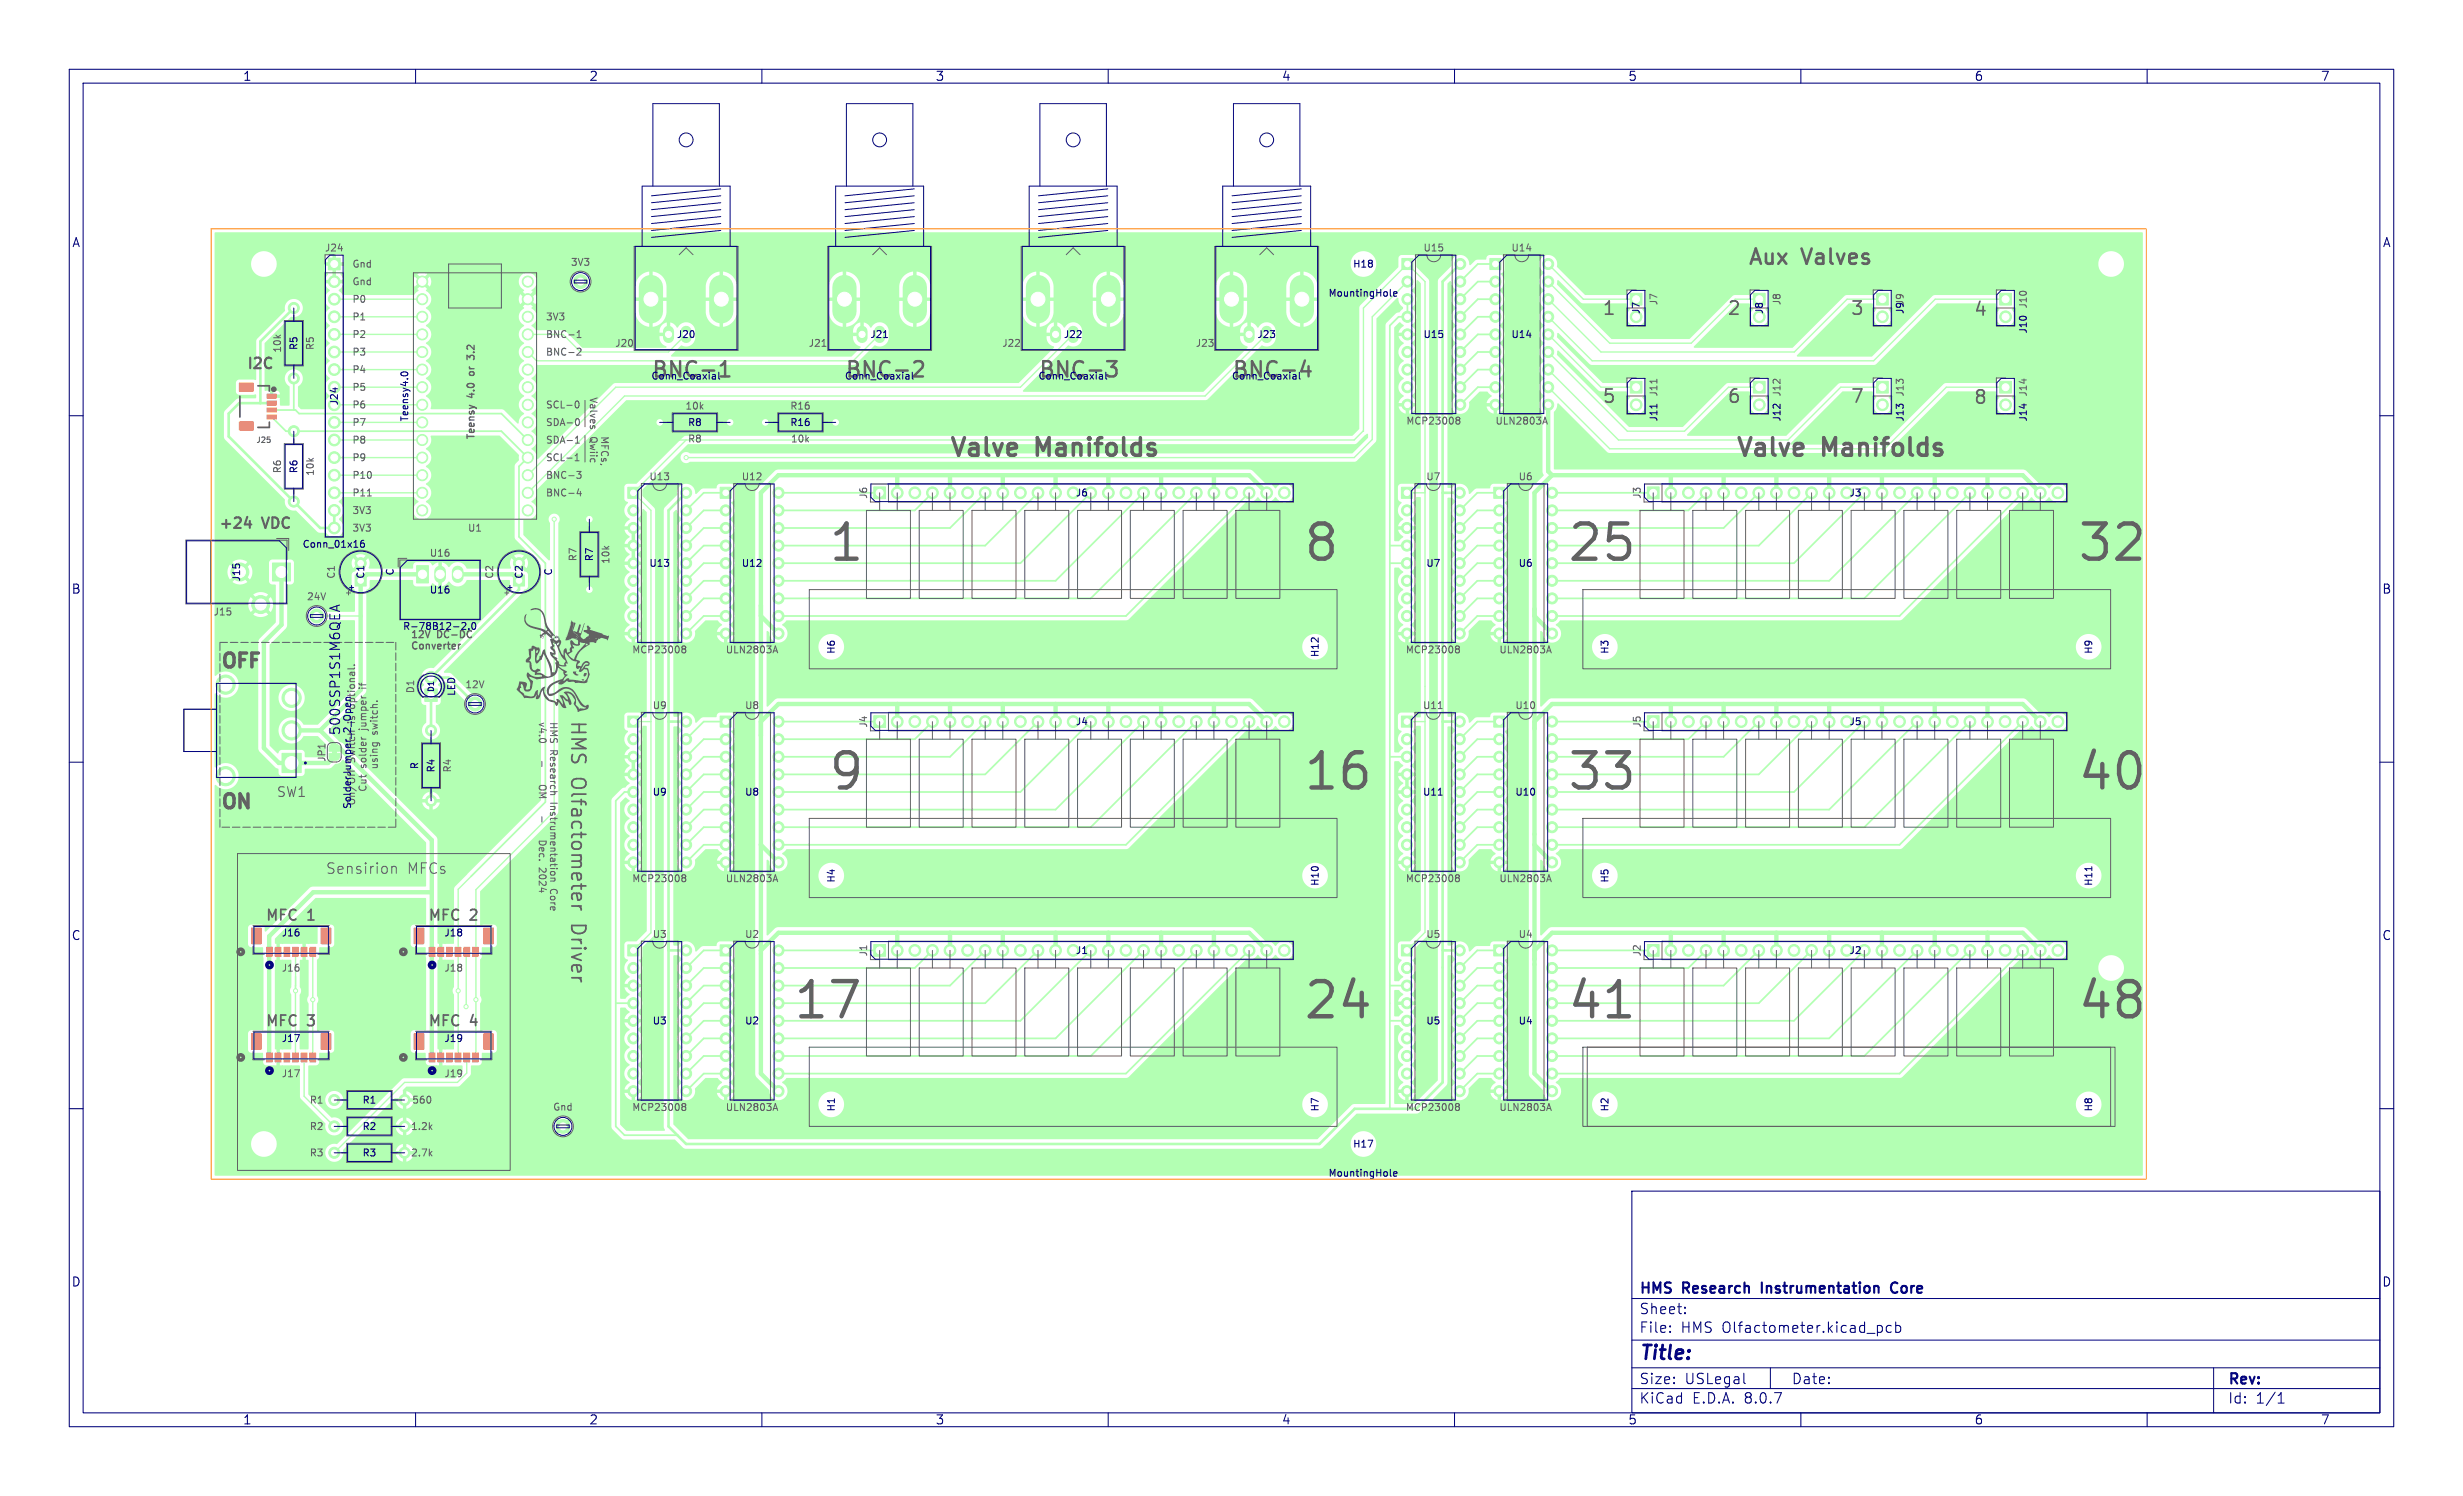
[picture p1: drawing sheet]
<svg xmlns="http://www.w3.org/2000/svg" width="356mm" height="216mm" viewBox="0 0 356 216" stroke-linecap="round" stroke-linejoin="round" font-family="sans-serif">
<defs><g id="words">
<g font-size="7.1" fill="#626262">
<text x="119.4" y="81.3">1</text>
<text x="188" y="81.3">8</text>
<text x="226.1" y="81.3">25</text>
<text x="299.7" y="81.3">32</text>
<text x="119.4" y="114.3">9</text>
<text x="188" y="114.3">16</text>
<text x="226.1" y="114.3">33</text>
<text x="299.7" y="114.3">40</text>
<text x="114.3" y="147.3">17</text>
<text x="188" y="147.3">24</text>
<text x="226.1" y="147.3">41</text>
<text x="299.7" y="147.3">48</text>
</g>
<g font-size="3.5" fill="#626262">
<text x="136.6" y="66">Valve</text>
<text x="149.5" y="66">Manifolds</text>
<text x="250.2" y="66">Valve</text>
<text x="263" y="66">Manifolds</text>
</g>
<g font-size="3.1" fill="#626262">
<text x="252.1" y="38.4">Aux</text>
<text x="260.1" y="38.4">Valves</text>
</g>
<g font-size="3.1" fill="#000080">
<text x="94" y="54.6">BNC-1</text>
<text x="121.9" y="54.6">BNC-2</text>
<text x="149.9" y="54.6">BNC-3</text>
<text x="177.8" y="54.6">BNC-4</text>
</g>
<g font-size="2.8" fill="#626262">
<text x="31.7" y="96.5">OFF</text>
<text x="82.3" y="103.9" transform="rotate(90 82.3 103.9)">HMS</text>
<text x="82.3" y="112.2" transform="rotate(90 82.3 112.2)">Olfactometer</text>
<text x="31.7" y="116.8">ON</text>
<text x="82.3" y="133.6" transform="rotate(90 82.3 133.6)">Driver</text>
</g>
<text font-size="2.8" fill="#000080" x="236.6" y="196.8">Title:</text>
<g font-size="2.7" fill="#626262">
<text x="231.2" y="45.6">1</text>
<text x="249.3" y="45.6">2</text>
<text x="267" y="45.6">3</text>
<text x="284.8" y="45.7">4</text>
<text x="231.2" y="58.3">5</text>
<text x="249.3" y="58.3">6</text>
<text x="267" y="58.3">7</text>
<text x="284.8" y="58.4">8</text>
</g>
<g font-size="2.1" fill="#626262">
<text x="35.6" y="53.3">I2C</text>
<text x="31.4" y="76.7">+24</text>
<text x="38" y="76.7">VDC</text>
<text x="47" y="126.2">Sensirion</text>
<text x="58.7" y="126.2">MFCs</text>
<text x="38.2" y="133.2">MFC</text>
<text x="44.4" y="133.2">1</text>
<text x="61.7" y="133.2">MFC</text>
<text x="67.9" y="133.2">2</text>
<text x="38.2" y="148.5">MFC</text>
<text x="44.4" y="148.5">3</text>
<text x="61.7" y="148.5">MFC</text>
<text x="67.9" y="148.5">4</text>
</g>
<g font-size="2.1" fill="#000080">
<text x="236.6" y="189.9">Sheet:</text>
<text x="236.6" y="187.1">HMS</text>
<text x="243.1" y="187.1">Research</text>
<text x="255" y="187.1">Instrumentation</text>
<text x="274.3" y="187.1">Core</text>
<text x="236.6" y="192.6">File:</text>
<text x="242.7" y="192.6">HMS Olfactometer.kicad_pcb</text>
<text x="236.6" y="202.8">KiCad</text>
<text x="236.6" y="200">Size:</text>
<text x="243.3" y="200">USLegal</text>
<text x="244.3" y="202.8">E.D.A.</text>
<text x="251.9" y="202.8">8.0.7</text>
<text x="258.6" y="200">Date:</text>
<text x="321.6" y="200.2">Rev:</text>
<text x="321.6" y="202.8">Id:</text>
<text x="325.7" y="202.8">1/1</text>
</g>
<text font-size="1.9" fill="#000080" x="49.3" y="106.2" transform="rotate(-90 49.3 106.2)">500SSP1S1M6QEA</text>
<text font-size="1.9" fill="#626262" x="39.9" y="115.2">SW1</text>
<g font-size="1.8" fill="#000080">
<text x="35" y="11.9">1</text>
<text x="85" y="11.9">2</text>
<text x="135" y="11.9">3</text>
<text x="185" y="11.9">4</text>
<text x="235" y="11.9">5</text>
<text x="285" y="11.9">6</text>
<text x="335" y="11.9">7</text>
<text x="10.3" y="35.9">A</text>
<text x="343.9" y="35.9">A</text>
<text x="10.3" y="85.9">B</text>
<text x="343.9" y="85.9">B</text>
<text x="10.3" y="135.9">C</text>
<text x="343.9" y="135.9">C</text>
<text x="10.3" y="185.9">D</text>
<text x="343.9" y="185.9">D</text>
<text x="35" y="205.8">1</text>
<text x="85" y="205.8">2</text>
<text x="135" y="205.8">3</text>
<text x="185" y="205.8">4</text>
<text x="235" y="205.8">5</text>
<text x="285" y="205.8">6</text>
<text x="335" y="205.8">7</text>
</g>
<g font-size="1.4" fill="#626262">
<text x="46.8" y="36.5">J24</text>
<text x="50.8" y="41.4">Gnd</text>
<text x="50.8" y="38.8">Gnd</text>
<text x="82.3" y="38.6">3V3</text>
<text x="205.4" y="36.5">U15</text>
<text x="218.1" y="36.5">U14</text>
<text x="50.8" y="43.9">P0</text>
<text x="50.8" y="46.4">P1</text>
<text x="78.7" y="46.4">3V3</text>
<text x="239.5" y="44.2" transform="rotate(-90 239.5 44.2)">J7</text>
<text x="257.3" y="44.2" transform="rotate(-90 257.3 44.2)">J8</text>
<text x="292.8" y="44.6" transform="rotate(-90 292.8 44.6)">J10</text>
<text x="40.8" y="51" transform="rotate(-90 40.8 51)">10k</text>
<text x="45.5" y="50.6" transform="rotate(-90 45.5 50.6)">R5</text>
<text x="50.8" y="51.5">P3</text>
<text x="50.8" y="49">P2</text>
<text x="68.6" y="53.8" transform="rotate(-90 68.6 53.8)">or</text>
<text x="68.6" y="51.1" transform="rotate(-90 68.6 51.1)">3.2</text>
<text x="78.7" y="49">BNC-1</text>
<text x="78.7" y="51.5">BNC-2</text>
<text x="88.7" y="50.3">J20</text>
<text x="116.7" y="50.3">J21</text>
<text x="144.6" y="50.3">J22</text>
<text x="172.5" y="50.3">J23</text>
<text x="50.8" y="59.1">P6</text>
<text x="50.8" y="56.6">P5</text>
<text x="50.8" y="54.1">P4</text>
<text x="68.6" y="57.3" transform="rotate(-90 68.6 57.3)">4.0</text>
<text x="78.7" y="59.1">SCL-0</text>
<text x="85.1" y="57.2" transform="rotate(90 85.1 57.2)">Valves</text>
<text x="98.8" y="59.3">10k</text>
<text x="114" y="59.3">R16</text>
<text x="239.5" y="57.3" transform="rotate(-90 239.5 57.3)">J11</text>
<text x="257.3" y="57.3" transform="rotate(-90 257.3 57.3)">J12</text>
<text x="275" y="57.3" transform="rotate(-90 275 57.3)">J13</text>
<text x="292.8" y="57.3" transform="rotate(-90 292.8 57.3)">J14</text>
<text x="50.8" y="64.2">P8</text>
<text x="50.8" y="61.7">P7</text>
<text x="68.6" y="63.5" transform="rotate(-90 68.6 63.5)">Teensy</text>
<text x="78.7" y="64.2">SDA-1</text>
<text x="78.7" y="61.7">SDA-0</text>
<text x="85.1" y="62.9" transform="rotate(90 85.1 62.9)">Qwiic</text>
<text x="86.7" y="62.9" transform="rotate(90 86.7 62.9)">MFCs,</text>
<text x="99.2" y="64.1">R8</text>
<text x="114.1" y="64.1">10k</text>
<text x="202.9" y="61.5">MCP23008</text>
<text x="215.8" y="61.5">ULN2803A</text>
<text x="40.8" y="68.4" transform="rotate(-90 40.8 68.4)">R6</text>
<text x="45.5" y="68.8" transform="rotate(-90 45.5 68.8)">10k</text>
<text x="50.8" y="66.8">P9</text>
<text x="50.8" y="69.3">P10</text>
<text x="50.8" y="71.8">P11</text>
<text x="78.7" y="66.8">SCL-1</text>
<text x="78.7" y="69.3">BNC-3</text>
<text x="78.7" y="71.8">BNC-4</text>
<text x="93.6" y="69.5">U13</text>
<text x="107" y="69.5">U12</text>
<text x="205.8" y="69.5">U7</text>
<text x="219.1" y="69.5">U6</text>
<text x="50.8" y="74.4">3V3</text>
<text x="50.8" y="76.9">3V3</text>
<text x="67.5" y="76.9">U1</text>
<text x="125.4" y="72.1" transform="rotate(-90 125.4 72.1)">J6</text>
<text x="237.1" y="72.1" transform="rotate(-90 237.1 72.1)">J3</text>
<text x="48.5" y="83.6" transform="rotate(-90 48.5 83.6)">C1</text>
<text x="61.9" y="80.5">U16</text>
<text x="71.4" y="83.6" transform="rotate(-90 71.4 83.6)">C2</text>
<text x="83.4" y="81.1" transform="rotate(-90 83.4 81.1)">R7</text>
<text x="88.2" y="81.5" transform="rotate(-90 88.2 81.5)">10k</text>
<text x="30.7" y="89">J15</text>
<text x="44.2" y="86.8">24V</text>
<text x="59.2" y="93.8">Converter</text>
<text x="91.2" y="94.5">MCP23008</text>
<text x="104.7" y="94.5">ULN2803A</text>
<text x="202.9" y="94.5">MCP23008</text>
<text x="216.4" y="94.5">ULN2803A</text>
<text x="53" y="99.3" transform="rotate(-90 53 99.3)">if</text>
<text x="60" y="100.2" transform="rotate(-90 60 100.2)">D1</text>
<text x="67.1" y="99.5">12V</text>
<text x="53" y="105.4" transform="rotate(-90 53 105.4)">jumper</text>
<text x="54.6" y="106.1" transform="rotate(-90 54.6 106.1)">switch.</text>
<text x="77.7" y="104.1" transform="rotate(90 77.7 104.1)">v4.0</text>
<text x="79.3" y="104.1" transform="rotate(90 79.3 104.1)">HMS Research</text>
<text x="94.1" y="102.5">U9</text>
<text x="107.5" y="102.5">U8</text>
<text x="125.4" y="105.1" transform="rotate(-90 125.4 105.1)">J4</text>
<text x="205.3" y="102.5">U11</text>
<text x="218.7" y="102.5">U10</text>
<text x="237.1" y="105.1" transform="rotate(-90 237.1 105.1)">J5</text>
<text x="47.2" y="110.1" transform="rotate(-90 47.2 110.1)">JP1</text>
<text x="53" y="110.9" transform="rotate(-90 53 110.9)">solder</text>
<text x="54.6" y="111.1" transform="rotate(-90 54.6 111.1)">using</text>
<text x="65.3" y="111.6" transform="rotate(-90 65.3 111.6)">R4</text>
<text x="77.7" y="109.9" transform="rotate(90 77.7 109.9)">-</text>
<text x="77.7" y="113.7" transform="rotate(90 77.7 113.7)">OM</text>
<text x="53" y="114.3" transform="rotate(-90 53 114.3)">Cut</text>
<text x="79.3" y="115.8" transform="rotate(90 79.3 115.8)">Instrumentation</text>
<text x="77.7" y="122.3" transform="rotate(90 77.7 122.3)">Dec.</text>
<text x="77.7" y="126.3" transform="rotate(90 77.7 126.3)">2024</text>
<text x="79.3" y="128.4" transform="rotate(90 79.3 128.4)">Core</text>
<text x="91.2" y="127.5">MCP23008</text>
<text x="104.7" y="127.5">ULN2803A</text>
<text x="202.9" y="127.5">MCP23008</text>
<text x="216.4" y="127.5">ULN2803A</text>
<text x="94.1" y="135.6">U3</text>
<text x="107.5" y="135.6">U2</text>
<text x="205.8" y="135.6">U5</text>
<text x="219.1" y="135.6">U4</text>
<text x="40.6" y="140.4">J16</text>
<text x="64.1" y="140.4">J18</text>
<text x="125.4" y="138.1" transform="rotate(-90 125.4 138.1)">J1</text>
<text x="237.1" y="138.1" transform="rotate(-90 237.1 138.1)">J2</text>
<text x="40.6" y="155.7">J17</text>
<text x="64.1" y="155.7">J19</text>
<text x="44.6" y="159.5">R1</text>
<text x="59.4" y="159.5">560</text>
<text x="79.8" y="160.5">Gnd</text>
<text x="91.2" y="160.5">MCP23008</text>
<text x="104.7" y="160.5">ULN2803A</text>
<text x="202.9" y="160.5">MCP23008</text>
<text x="216.4" y="160.5">ULN2803A</text>
<text x="44.6" y="167.1">R3</text>
<text x="44.6" y="163.3">R2</text>
<text x="59.2" y="167.1">2.7k</text>
<text x="59.2" y="163.3">1.2k</text>
</g>
<g font-size="1.4" fill="#000080">
<text x="195.2" y="38.8">H18</text>
<text x="191.7" y="43">MountingHole</text>
<text x="236.9" y="45.4" transform="rotate(-90 236.9 45.4)">J7</text>
<text x="254.7" y="45.4" transform="rotate(-90 254.7 45.4)">J8</text>
<text x="275" y="45.4" transform="rotate(-90 275 45.4)">J9J9</text>
<text x="43.1" y="50.6" transform="rotate(-90 43.1 50.6)">R5</text>
<text x="97.6" y="49">J20</text>
<text x="125.5" y="49">J21</text>
<text x="153.5" y="49">J22</text>
<text x="181.4" y="49">J23</text>
<text x="205.4" y="49">U15</text>
<text x="218.1" y="49">U14</text>
<text x="292.8" y="48.2" transform="rotate(-90 292.8 48.2)">J10</text>
<text x="49" y="58.6" transform="rotate(-90 49 58.6)">J24</text>
<text x="93.9" y="55">Conn_Coaxial</text>
<text x="121.9" y="55">Conn_Coaxial</text>
<text x="149.8" y="55">Conn_Coaxial</text>
<text x="177.8" y="55">Conn_Coaxial</text>
<text x="59.1" y="60.9" transform="rotate(-90 59.1 60.9)">Teensy4.0</text>
<text x="99.2" y="61.7">R8</text>
<text x="114" y="61.7">R16</text>
<text x="239.5" y="60.9" transform="rotate(-90 239.5 60.9)">J11</text>
<text x="257.3" y="60.9" transform="rotate(-90 257.3 60.9)">J12</text>
<text x="275" y="60.9" transform="rotate(-90 275 60.9)">J13</text>
<text x="292.8" y="60.9" transform="rotate(-90 292.8 60.9)">J14</text>
<text x="43.1" y="68.4" transform="rotate(-90 43.1 68.4)">R6</text>
<text x="155.2" y="71.8">J6</text>
<text x="266.9" y="71.8">J3</text>
<text x="43.6" y="79.3">Conn_01x16</text>
<text x="52.8" y="83.6" transform="rotate(-90 52.8 83.6)">C1</text>
<text x="57" y="83.2" transform="rotate(-90 57 83.2)">C</text>
<text x="75.7" y="83.6" transform="rotate(-90 75.7 83.6)">C2</text>
<text x="79.9" y="83.2" transform="rotate(-90 79.9 83.2)">C</text>
<text x="85.8" y="81.1" transform="rotate(-90 85.8 81.1)">R7</text>
<text x="93.6" y="82">U13</text>
<text x="107" y="82">U12</text>
<text x="205.8" y="82">U7</text>
<text x="219.1" y="82">U6</text>
<text x="34.9" y="84" transform="rotate(-90 34.9 84)">J15</text>
<text x="61.9" y="85.9">U16</text>
<text x="58.1" y="91.1">R-78B12-2.0</text>
<text x="59.2" y="92.2">12V</text>
<text x="63.2" y="92.2">DC-DC</text>
<text x="120.7" y="94.5" transform="rotate(-90 120.7 94.5)">H6</text>
<text x="190.6" y="94.9" transform="rotate(-90 190.6 94.9)">H12</text>
<text x="232.4" y="94.5" transform="rotate(-90 232.4 94.5)">H3</text>
<text x="302.3" y="94.5" transform="rotate(-90 302.3 94.5)">H9</text>
<text x="65.9" y="100.5" transform="rotate(-90 65.9 100.5)">LED</text>
<text x="51.3" y="104.4" transform="rotate(-90 51.3 104.4)">is</text>
<text x="51.3" y="102.2" transform="rotate(-90 51.3 102.2)">optional.</text>
<text x="155.2" y="104.9">J4</text>
<text x="266.9" y="104.9">J5</text>
<text x="51.3" y="110.1" transform="rotate(-90 51.3 110.1)">Switch</text>
<text x="60.6" y="111.1" transform="rotate(-90 60.6 111.1)">R</text>
<text x="63" y="111.6" transform="rotate(-90 63 111.6)">R4</text>
<text x="50.9" y="116.9" transform="rotate(-90 50.9 116.9)">SolderJumper_2_Open</text>
<text x="51.3" y="116.3" transform="rotate(-90 51.3 116.3)">On/Off</text>
<text x="94.1" y="115">U9</text>
<text x="107.5" y="115">U8</text>
<text x="205.3" y="115">U11</text>
<text x="218.7" y="115">U10</text>
<text x="120.7" y="127.5" transform="rotate(-90 120.7 127.5)">H4</text>
<text x="190.6" y="128" transform="rotate(-90 190.6 128)">H10</text>
<text x="232.4" y="127.5" transform="rotate(-90 232.4 127.5)">H5</text>
<text x="302.3" y="128" transform="rotate(-90 302.3 128)">H11</text>
<text x="40.6" y="135.3">J16</text>
<text x="64.1" y="135.3">J18</text>
<text x="155.2" y="137.9">J1</text>
<text x="266.9" y="137.9">J2</text>
<text x="94.1" y="148">U3</text>
<text x="107.5" y="148">U2</text>
<text x="205.8" y="148">U5</text>
<text x="219.1" y="148">U4</text>
<text x="40.6" y="150.6">J17</text>
<text x="64.1" y="150.6">J19</text>
<text x="52.2" y="159.5">R1</text>
<text x="120.7" y="160.5" transform="rotate(-90 120.7 160.5)">H1</text>
<text x="190.6" y="160.5" transform="rotate(-90 190.6 160.5)">H7</text>
<text x="232.4" y="160.5" transform="rotate(-90 232.4 160.5)">H2</text>
<text x="302.3" y="160.5" transform="rotate(-90 302.3 160.5)">H8</text>
<text x="52.2" y="167.1">R3</text>
<text x="52.2" y="163.3">R2</text>
<text x="195.2" y="165.8">H17</text>
<text x="191.7" y="170">MountingHole</text>
</g>
<text font-size="1.1" fill="#626262" x="36.9" y="64.1">J25</text>
<text font-size="1.1" fill="#000080" x="62.8" y="99.9" transform="rotate(-90 62.8 99.9)">D1</text>
</g></defs>
<path d="M48 108.3h.6v.5h-.6z" fill="#b3ffb3"/>
<g fill="#b3ffb3" stroke="#b3ffb3" stroke-width=".14">
<path d="M104 103.3h1.6v1.6h-1.6z"/>
<path d="M253.1 42.3h1.8v1.7h-1.8z"/>
<path d="M237.8 103.3h1.7v1.7h-1.7z"/>
<path d="M215.1 37.3h1.6v1.6h-1.6z"/>
<path d="M62 152h.8v1.3h-.8z"/>
<path d="M63.2 152h.9v1.3h-.9z"/>
<path d="M64.5 152h.8v1.3h-.8z"/>
<path d="M65.7 152h.9v1.3h-.9z"/>
<path d="M67 152h.8v1.3h-.8z"/>
<path d="M68.2 152h.9v1.3h-.9z"/>
<path d="M59.8 149.2h1.4v2.2h-1.4z"/>
<path d="M69.8 149.2h1.4v2.2h-1.4z"/>
<path d="M253.1 55h1.8v1.7h-1.8z"/>
<path d="M215.7 103.3h1.6v1.6h-1.6z"/>
<path d="M202.3 70.3h1.6v1.6h-1.6z"/>
<path d="M62 136.7h.8v1.3h-.8z"/>
<path d="M63.2 136.7h.9v1.3h-.9z"/>
<path d="M64.5 136.7h.8v1.3h-.8z"/>
<path d="M65.7 136.7h.9v1.3h-.9z"/>
<path d="M67 136.7h.8v1.3h-.8z"/>
<path d="M68.2 136.7h.9v1.3h-.9z"/>
<path d="M59.8 133.9h1.4v2.3h-1.4z"/>
<path d="M69.8 133.9h1.4v2.3h-1.4z"/>
<path d="M39.3 81.2h2.6v2.6h-2.6z"/>
<path d="M51.3 83h1.6v1.6h-1.6z"/>
<path d="M47.5 108.7h1.5v.6l-.1 .2a.95 .95 0 0 1-1 .2l-.3-.3z"/>
<path d="M47.6 107.6a.95 .95 0 0 1 1.1-.2l.3 .3v.7h-1.5v-.6z"/>
<path d="M90.6 103.3h1.6v1.6h-1.6z"/>
<path d="M270.9 55h1.7v1.7h-1.7z"/>
<path d="M270.9 42.3h1.7v1.7h-1.7z"/>
<path d="M61.3 99.4h1.8v1.8h-1.8z"/>
<path d="M215.7 136.4h1.6v1.6h-1.6z"/>
<path d="M126.2 103.3h1.7v1.7h-1.7z"/>
<path d="M60.2 81.6h1.7v2.5h-1.7z"/>
<path d="M237.8 136.3h1.7v1.7h-1.7z"/>
<path d="M40.7 108.7h2.8v2.8h-2.8z"/>
<path d="M235.4 55h1.7v1.7h-1.7z"/>
<path d="M90.6 70.3h1.6v1.6h-1.6z"/>
<path d="M104 136.4h1.6v1.6h-1.6z"/>
<path d="M38.6 56.9h1.3v.6h-1.3z"/>
<path d="M38.6 57.9h1.3v.6h-1.3z"/>
<path d="M38.6 58.9h1.3v.6h-1.3z"/>
<path d="M38.6 59.9h1.3v.6h-1.3z"/>
<path d="M34.6 60.9h2v1.2h-2z"/>
<path d="M34.6 55.3h2v1.2h-2z"/>
<path d="M202.4 37.3h1.6v1.6h-1.6z"/>
<path d="M202.3 103.3h1.6v1.6h-1.6z"/>
<path d="M288.7 42.3h1.7v1.7h-1.7z"/>
<path d="M202.3 136.4h1.6v1.6h-1.6z"/>
<path d="M90.6 136.4h1.6v1.6h-1.6z"/>
<path d="M104 70.3h1.6v1.6h-1.6z"/>
<path d="M126.2 70.3h1.7v1.7h-1.7z"/>
<path d="M288.7 55h1.7v1.7h-1.7z"/>
<path d="M215.7 70.3h1.6v1.6h-1.6z"/>
<path d="M38.5 136.7h.8v1.3h-.8z"/>
<path d="M39.7 136.7h.9v1.3h-.9z"/>
<path d="M41 136.7h.8v1.3h-.8z"/>
<path d="M42.2 136.7h.9v1.3h-.9z"/>
<path d="M43.5 136.7h.8v1.3h-.8z"/>
<path d="M44.7 136.7h.9v1.3h-.9z"/>
<path d="M36.3 133.9h1.4v2.3h-1.4z"/>
<path d="M46.4 133.9h1.4v2.3h-1.4z"/>
<path d="M235.4 42.3h1.7v1.7h-1.7z"/>
<path d="M47.4 37.2h1.7v1.8h-1.7z"/>
<path d="M237.8 70.3h1.7v1.7h-1.7z"/>
<path d="M74.1 83h1.6v1.6h-1.6z"/>
<path d="M126.2 136.3h1.7v1.7h-1.7z"/>
<path d="M38.5 152h.8v1.3h-.8z"/>
<path d="M39.7 152h.9v1.3h-.9z"/>
<path d="M41 152h.8v1.3h-.8z"/>
<path d="M42.2 152h.9v1.3h-.9z"/>
<path d="M43.5 152h.8v1.3h-.8z"/>
<path d="M44.7 152h.9v1.3h-.9z"/>
<path d="M36.3 149.2h1.4v2.2h-1.4z"/>
<path d="M46.4 149.2h1.4v2.2h-1.4z"/>
<circle cx="104.8" cy="106.7" r=".8"/>
<circle cx="104.8" cy="109.2" r=".8"/>
<circle cx="104.8" cy="111.8" r=".8"/>
<circle cx="104.8" cy="114.3" r=".8"/>
<circle cx="104.8" cy="116.8" r=".8"/>
<circle cx="104.8" cy="119.4" r=".8"/>
<circle cx="104.8" cy="121.9" r=".8"/>
<circle cx="104.8" cy="124.5" r=".8"/>
<circle cx="112.4" cy="124.5" r=".8"/>
<circle cx="112.4" cy="121.9" r=".8"/>
<circle cx="112.4" cy="119.4" r=".8"/>
<circle cx="112.4" cy="116.8" r=".8"/>
<circle cx="112.4" cy="114.3" r=".8"/>
<circle cx="112.4" cy="111.8" r=".8"/>
<circle cx="112.4" cy="109.2" r=".8"/>
<circle cx="112.4" cy="106.7" r=".8"/>
<circle cx="112.4" cy="104.1" r=".8"/>
<circle cx="254" cy="45.7" r=".85"/>
<circle cx="241.2" cy="104.1" r=".85"/>
<circle cx="243.8" cy="104.1" r=".85"/>
<circle cx="246.3" cy="104.1" r=".85"/>
<circle cx="248.8" cy="104.1" r=".85"/>
<circle cx="251.4" cy="104.1" r=".85"/>
<circle cx="253.9" cy="104.1" r=".85"/>
<circle cx="256.5" cy="104.1" r=".85"/>
<circle cx="259" cy="104.1" r=".85"/>
<circle cx="261.5" cy="104.1" r=".85"/>
<circle cx="264.1" cy="104.1" r=".85"/>
<circle cx="266.6" cy="104.1" r=".85"/>
<circle cx="269.2" cy="104.1" r=".85"/>
<circle cx="271.7" cy="104.1" r=".85"/>
<circle cx="274.2" cy="104.1" r=".85"/>
<circle cx="276.8" cy="104.1" r=".85"/>
<circle cx="279.3" cy="104.1" r=".85"/>
<circle cx="281.9" cy="104.1" r=".85"/>
<circle cx="284.4" cy="104.1" r=".85"/>
<circle cx="286.9" cy="104.1" r=".85"/>
<circle cx="289.5" cy="104.1" r=".85"/>
<circle cx="292" cy="104.1" r=".85"/>
<circle cx="294.6" cy="104.1" r=".85"/>
<circle cx="297.1" cy="104.1" r=".85"/>
<circle cx="62.2" cy="105.4" r=".8"/>
<circle cx="62.2" cy="115.6" r=".8"/>
<circle cx="48.3" cy="166.4" r=".8"/>
<circle cx="58.4" cy="166.4" r=".8"/>
<circle cx="215.9" cy="40.6" r=".8"/>
<circle cx="215.9" cy="43.2" r=".8"/>
<circle cx="215.9" cy="45.7" r=".8"/>
<circle cx="215.9" cy="48.3" r=".8"/>
<circle cx="215.9" cy="50.8" r=".8"/>
<circle cx="215.9" cy="53.3" r=".8"/>
<circle cx="215.9" cy="55.9" r=".8"/>
<circle cx="215.9" cy="58.4" r=".8"/>
<circle cx="223.5" cy="58.4" r=".8"/>
<circle cx="223.5" cy="55.9" r=".8"/>
<circle cx="223.5" cy="53.3" r=".8"/>
<circle cx="223.5" cy="50.8" r=".8"/>
<circle cx="223.5" cy="48.3" r=".8"/>
<circle cx="223.5" cy="45.7" r=".8"/>
<circle cx="223.5" cy="43.2" r=".8"/>
<circle cx="223.5" cy="40.6" r=".8"/>
<circle cx="223.5" cy="38.1" r=".8"/>
<circle cx="254" cy="58.4" r=".85"/>
<circle cx="216.5" cy="106.7" r=".8"/>
<circle cx="216.5" cy="109.2" r=".8"/>
<circle cx="216.5" cy="111.8" r=".8"/>
<circle cx="216.5" cy="114.3" r=".8"/>
<circle cx="216.5" cy="116.8" r=".8"/>
<circle cx="216.5" cy="119.4" r=".8"/>
<circle cx="216.5" cy="121.9" r=".8"/>
<circle cx="216.5" cy="124.5" r=".8"/>
<circle cx="224.1" cy="124.5" r=".8"/>
<circle cx="224.1" cy="121.9" r=".8"/>
<circle cx="224.1" cy="119.4" r=".8"/>
<circle cx="224.1" cy="116.8" r=".8"/>
<circle cx="224.1" cy="114.3" r=".8"/>
<circle cx="224.1" cy="111.8" r=".8"/>
<circle cx="224.1" cy="109.2" r=".8"/>
<circle cx="224.1" cy="106.7" r=".8"/>
<circle cx="224.1" cy="104.1" r=".8"/>
<circle cx="203.1" cy="73.7" r=".8"/>
<circle cx="203.1" cy="76.2" r=".8"/>
<circle cx="203.1" cy="78.7" r=".8"/>
<circle cx="203.1" cy="81.3" r=".8"/>
<circle cx="203.1" cy="83.8" r=".8"/>
<circle cx="203.1" cy="86.4" r=".8"/>
<circle cx="203.1" cy="88.9" r=".8"/>
<circle cx="203.1" cy="91.4" r=".8"/>
<circle cx="210.7" cy="91.4" r=".8"/>
<circle cx="210.7" cy="88.9" r=".8"/>
<circle cx="210.7" cy="86.4" r=".8"/>
<circle cx="210.7" cy="83.8" r=".8"/>
<circle cx="210.7" cy="81.3" r=".8"/>
<circle cx="210.7" cy="78.7" r=".8"/>
<circle cx="210.7" cy="76.2" r=".8"/>
<circle cx="210.7" cy="73.7" r=".8"/>
<circle cx="210.7" cy="71.1" r=".8"/>
<circle cx="61" cy="40.6" r=".8"/>
<circle cx="61" cy="43.2" r=".8"/>
<circle cx="61" cy="45.7" r=".8"/>
<circle cx="61" cy="48.3" r=".8"/>
<circle cx="61" cy="50.8" r=".8"/>
<circle cx="61" cy="53.3" r=".8"/>
<circle cx="61" cy="55.9" r=".8"/>
<circle cx="61" cy="58.4" r=".8"/>
<circle cx="61" cy="61" r=".8"/>
<circle cx="61" cy="63.5" r=".8"/>
<circle cx="61" cy="66" r=".8"/>
<circle cx="61" cy="68.6" r=".8"/>
<circle cx="61" cy="71.1" r=".8"/>
<circle cx="61" cy="73.7" r=".8"/>
<circle cx="76.2" cy="73.7" r=".8"/>
<circle cx="76.2" cy="71.1" r=".8"/>
<circle cx="76.2" cy="68.6" r=".8"/>
<circle cx="76.2" cy="66" r=".8"/>
<circle cx="76.2" cy="63.5" r=".8"/>
<circle cx="76.2" cy="61" r=".8"/>
<circle cx="76.2" cy="58.4" r=".8"/>
<circle cx="76.2" cy="55.9" r=".8"/>
<circle cx="76.2" cy="53.3" r=".8"/>
<circle cx="76.2" cy="50.8" r=".8"/>
<circle cx="76.2" cy="48.3" r=".8"/>
<circle cx="76.2" cy="45.7" r=".8"/>
<circle cx="76.2" cy="43.2" r=".8"/>
<circle cx="76.2" cy="40.6" r=".8"/>
<circle cx="83.8" cy="40.6" r="1"/>
<circle cx="34.6" cy="82.5" r="1.3"/>
<circle cx="37.6" cy="87.2" r="1.3"/>
<circle cx="52.1" cy="81.3" r=".8"/>
<circle cx="48.3" cy="162.6" r=".8"/>
<circle cx="58.4" cy="162.6" r=".8"/>
<circle cx="91.4" cy="106.7" r=".8"/>
<circle cx="91.4" cy="109.2" r=".8"/>
<circle cx="91.4" cy="111.8" r=".8"/>
<circle cx="91.4" cy="114.3" r=".8"/>
<circle cx="91.4" cy="116.8" r=".8"/>
<circle cx="91.4" cy="119.4" r=".8"/>
<circle cx="91.4" cy="121.9" r=".8"/>
<circle cx="91.4" cy="124.5" r=".8"/>
<circle cx="99.1" cy="124.5" r=".8"/>
<circle cx="99.1" cy="121.9" r=".8"/>
<circle cx="99.1" cy="119.4" r=".8"/>
<circle cx="99.1" cy="116.8" r=".8"/>
<circle cx="99.1" cy="114.3" r=".8"/>
<circle cx="99.1" cy="111.8" r=".8"/>
<circle cx="99.1" cy="109.2" r=".8"/>
<circle cx="99.1" cy="106.7" r=".8"/>
<circle cx="99.1" cy="104.1" r=".8"/>
<circle cx="110.5" cy="61" r=".8"/>
<circle cx="120.6" cy="61" r=".8"/>
<circle cx="271.8" cy="58.4" r=".85"/>
<circle cx="271.8" cy="45.7" r=".85"/>
<circle cx="62.2" cy="97.8" r=".9"/>
<circle cx="68.6" cy="101.6" r="1"/>
<circle cx="85.1" cy="85.1" r=".8"/>
<circle cx="85.1" cy="74.9" r=".8"/>
<circle cx="216.5" cy="139.7" r=".8"/>
<circle cx="216.5" cy="142.2" r=".8"/>
<circle cx="216.5" cy="144.8" r=".8"/>
<circle cx="216.5" cy="147.3" r=".8"/>
<circle cx="216.5" cy="149.9" r=".8"/>
<circle cx="216.5" cy="152.4" r=".8"/>
<circle cx="216.5" cy="154.9" r=".8"/>
<circle cx="216.5" cy="157.5" r=".8"/>
<circle cx="224.1" cy="157.5" r=".8"/>
<circle cx="224.1" cy="154.9" r=".8"/>
<circle cx="224.1" cy="152.4" r=".8"/>
<circle cx="224.1" cy="149.9" r=".8"/>
<circle cx="224.1" cy="147.3" r=".8"/>
<circle cx="224.1" cy="144.8" r=".8"/>
<circle cx="224.1" cy="142.2" r=".8"/>
<circle cx="224.1" cy="139.7" r=".8"/>
<circle cx="224.1" cy="137.2" r=".8"/>
<circle cx="129.5" cy="104.1" r=".85"/>
<circle cx="132.1" cy="104.1" r=".85"/>
<circle cx="134.6" cy="104.1" r=".85"/>
<circle cx="137.2" cy="104.1" r=".85"/>
<circle cx="139.7" cy="104.1" r=".85"/>
<circle cx="142.2" cy="104.1" r=".85"/>
<circle cx="144.8" cy="104.1" r=".85"/>
<circle cx="147.3" cy="104.1" r=".85"/>
<circle cx="149.9" cy="104.1" r=".85"/>
<circle cx="152.4" cy="104.1" r=".85"/>
<circle cx="154.9" cy="104.1" r=".85"/>
<circle cx="157.5" cy="104.1" r=".85"/>
<circle cx="160" cy="104.1" r=".85"/>
<circle cx="162.6" cy="104.1" r=".85"/>
<circle cx="165.1" cy="104.1" r=".85"/>
<circle cx="167.6" cy="104.1" r=".85"/>
<circle cx="170.2" cy="104.1" r=".85"/>
<circle cx="172.7" cy="104.1" r=".85"/>
<circle cx="175.3" cy="104.1" r=".85"/>
<circle cx="177.8" cy="104.1" r=".85"/>
<circle cx="180.3" cy="104.1" r=".85"/>
<circle cx="182.9" cy="104.1" r=".85"/>
<circle cx="185.4" cy="104.1" r=".85"/>
<circle cx="241.2" cy="137.2" r=".85"/>
<circle cx="243.8" cy="137.2" r=".85"/>
<circle cx="246.3" cy="137.2" r=".85"/>
<circle cx="248.8" cy="137.2" r=".85"/>
<circle cx="251.4" cy="137.2" r=".85"/>
<circle cx="253.9" cy="137.2" r=".85"/>
<circle cx="256.5" cy="137.2" r=".85"/>
<circle cx="259" cy="137.2" r=".85"/>
<circle cx="261.5" cy="137.2" r=".85"/>
<circle cx="264.1" cy="137.2" r=".85"/>
<circle cx="266.6" cy="137.2" r=".85"/>
<circle cx="269.2" cy="137.2" r=".85"/>
<circle cx="271.7" cy="137.2" r=".85"/>
<circle cx="274.2" cy="137.2" r=".85"/>
<circle cx="276.8" cy="137.2" r=".85"/>
<circle cx="279.3" cy="137.2" r=".85"/>
<circle cx="281.9" cy="137.2" r=".85"/>
<circle cx="284.4" cy="137.2" r=".85"/>
<circle cx="286.9" cy="137.2" r=".85"/>
<circle cx="289.5" cy="137.2" r=".85"/>
<circle cx="292" cy="137.2" r=".85"/>
<circle cx="294.6" cy="137.2" r=".85"/>
<circle cx="297.1" cy="137.2" r=".85"/>
<circle cx="42.1" cy="105.4" r="1.39"/>
<circle cx="42.1" cy="100.7" r="1.39"/>
<circle cx="32.6" cy="112" r="1.39"/>
<circle cx="32.6" cy="98.8" r="1.39"/>
<circle cx="236.2" cy="58.4" r=".85"/>
<circle cx="91.4" cy="73.7" r=".8"/>
<circle cx="91.4" cy="76.2" r=".8"/>
<circle cx="91.4" cy="78.7" r=".8"/>
<circle cx="91.4" cy="81.3" r=".8"/>
<circle cx="91.4" cy="83.8" r=".8"/>
<circle cx="91.4" cy="86.4" r=".8"/>
<circle cx="91.4" cy="88.9" r=".8"/>
<circle cx="91.4" cy="91.4" r=".8"/>
<circle cx="99.1" cy="91.4" r=".8"/>
<circle cx="99.1" cy="88.9" r=".8"/>
<circle cx="99.1" cy="86.4" r=".8"/>
<circle cx="99.1" cy="83.8" r=".8"/>
<circle cx="99.1" cy="81.3" r=".8"/>
<circle cx="99.1" cy="78.7" r=".8"/>
<circle cx="99.1" cy="76.2" r=".8"/>
<circle cx="99.1" cy="73.7" r=".8"/>
<circle cx="99.1" cy="71.1" r=".8"/>
<circle cx="104.8" cy="139.7" r=".8"/>
<circle cx="104.8" cy="142.2" r=".8"/>
<circle cx="104.8" cy="144.8" r=".8"/>
<circle cx="104.8" cy="147.3" r=".8"/>
<circle cx="104.8" cy="149.9" r=".8"/>
<circle cx="104.8" cy="152.4" r=".8"/>
<circle cx="104.8" cy="154.9" r=".8"/>
<circle cx="104.8" cy="157.5" r=".8"/>
<circle cx="112.4" cy="157.5" r=".8"/>
<circle cx="112.4" cy="154.9" r=".8"/>
<circle cx="112.4" cy="152.4" r=".8"/>
<circle cx="112.4" cy="149.9" r=".8"/>
<circle cx="112.4" cy="147.3" r=".8"/>
<circle cx="112.4" cy="144.8" r=".8"/>
<circle cx="112.4" cy="142.2" r=".8"/>
<circle cx="112.4" cy="139.7" r=".8"/>
<circle cx="112.4" cy="137.2" r=".8"/>
<circle cx="203.2" cy="40.6" r=".8"/>
<circle cx="203.2" cy="43.2" r=".8"/>
<circle cx="203.2" cy="45.7" r=".8"/>
<circle cx="203.2" cy="48.3" r=".8"/>
<circle cx="203.2" cy="50.8" r=".8"/>
<circle cx="203.2" cy="53.3" r=".8"/>
<circle cx="203.2" cy="55.9" r=".8"/>
<circle cx="203.2" cy="58.4" r=".8"/>
<circle cx="210.8" cy="58.4" r=".8"/>
<circle cx="210.8" cy="55.9" r=".8"/>
<circle cx="210.8" cy="53.3" r=".8"/>
<circle cx="210.8" cy="50.8" r=".8"/>
<circle cx="210.8" cy="48.3" r=".8"/>
<circle cx="210.8" cy="45.7" r=".8"/>
<circle cx="210.8" cy="43.2" r=".8"/>
<circle cx="210.8" cy="40.6" r=".8"/>
<circle cx="210.8" cy="38.1" r=".8"/>
<circle cx="81.3" cy="162.6" r="1"/>
<circle cx="48.3" cy="158.7" r=".8"/>
<circle cx="58.4" cy="158.7" r=".8"/>
<circle cx="203.1" cy="106.7" r=".8"/>
<circle cx="203.1" cy="109.2" r=".8"/>
<circle cx="203.1" cy="111.8" r=".8"/>
<circle cx="203.1" cy="114.3" r=".8"/>
<circle cx="203.1" cy="116.8" r=".8"/>
<circle cx="203.1" cy="119.4" r=".8"/>
<circle cx="203.1" cy="121.9" r=".8"/>
<circle cx="203.1" cy="124.5" r=".8"/>
<circle cx="210.7" cy="124.5" r=".8"/>
<circle cx="210.7" cy="121.9" r=".8"/>
<circle cx="210.7" cy="119.4" r=".8"/>
<circle cx="210.7" cy="116.8" r=".8"/>
<circle cx="210.7" cy="114.3" r=".8"/>
<circle cx="210.7" cy="111.8" r=".8"/>
<circle cx="210.7" cy="109.2" r=".8"/>
<circle cx="210.7" cy="106.7" r=".8"/>
<circle cx="210.7" cy="104.1" r=".8"/>
<circle cx="289.6" cy="45.7" r=".85"/>
<circle cx="203.1" cy="139.7" r=".8"/>
<circle cx="203.1" cy="142.2" r=".8"/>
<circle cx="203.1" cy="144.8" r=".8"/>
<circle cx="203.1" cy="147.3" r=".8"/>
<circle cx="203.1" cy="149.9" r=".8"/>
<circle cx="203.1" cy="152.4" r=".8"/>
<circle cx="203.1" cy="154.9" r=".8"/>
<circle cx="203.1" cy="157.5" r=".8"/>
<circle cx="210.7" cy="157.5" r=".8"/>
<circle cx="210.7" cy="154.9" r=".8"/>
<circle cx="210.7" cy="152.4" r=".8"/>
<circle cx="210.7" cy="149.9" r=".8"/>
<circle cx="210.7" cy="147.3" r=".8"/>
<circle cx="210.7" cy="144.8" r=".8"/>
<circle cx="210.7" cy="142.2" r=".8"/>
<circle cx="210.7" cy="139.7" r=".8"/>
<circle cx="210.7" cy="137.2" r=".8"/>
<circle cx="42.4" cy="44.4" r=".8"/>
<circle cx="42.4" cy="54.6" r=".8"/>
<circle cx="91.4" cy="139.7" r=".8"/>
<circle cx="91.4" cy="142.2" r=".8"/>
<circle cx="91.4" cy="144.8" r=".8"/>
<circle cx="91.4" cy="147.3" r=".8"/>
<circle cx="91.4" cy="149.9" r=".8"/>
<circle cx="91.4" cy="152.4" r=".8"/>
<circle cx="91.4" cy="154.9" r=".8"/>
<circle cx="91.4" cy="157.5" r=".8"/>
<circle cx="99.1" cy="157.5" r=".8"/>
<circle cx="99.1" cy="154.9" r=".8"/>
<circle cx="99.1" cy="152.4" r=".8"/>
<circle cx="99.1" cy="149.9" r=".8"/>
<circle cx="99.1" cy="147.3" r=".8"/>
<circle cx="99.1" cy="144.8" r=".8"/>
<circle cx="99.1" cy="142.2" r=".8"/>
<circle cx="99.1" cy="139.7" r=".8"/>
<circle cx="99.1" cy="137.2" r=".8"/>
<circle cx="104.8" cy="73.7" r=".8"/>
<circle cx="104.8" cy="76.2" r=".8"/>
<circle cx="104.8" cy="78.7" r=".8"/>
<circle cx="104.8" cy="81.3" r=".8"/>
<circle cx="104.8" cy="83.8" r=".8"/>
<circle cx="104.8" cy="86.4" r=".8"/>
<circle cx="104.8" cy="88.9" r=".8"/>
<circle cx="104.8" cy="91.4" r=".8"/>
<circle cx="112.4" cy="91.4" r=".8"/>
<circle cx="112.4" cy="88.9" r=".8"/>
<circle cx="112.4" cy="86.4" r=".8"/>
<circle cx="112.4" cy="83.8" r=".8"/>
<circle cx="112.4" cy="81.3" r=".8"/>
<circle cx="112.4" cy="78.7" r=".8"/>
<circle cx="112.4" cy="76.2" r=".8"/>
<circle cx="112.4" cy="73.7" r=".8"/>
<circle cx="112.4" cy="71.1" r=".8"/>
<circle cx="129.5" cy="71.1" r=".85"/>
<circle cx="132.1" cy="71.1" r=".85"/>
<circle cx="134.6" cy="71.1" r=".85"/>
<circle cx="137.2" cy="71.1" r=".85"/>
<circle cx="139.7" cy="71.1" r=".85"/>
<circle cx="142.2" cy="71.1" r=".85"/>
<circle cx="144.8" cy="71.1" r=".85"/>
<circle cx="147.3" cy="71.1" r=".85"/>
<circle cx="149.9" cy="71.1" r=".85"/>
<circle cx="152.4" cy="71.1" r=".85"/>
<circle cx="154.9" cy="71.1" r=".85"/>
<circle cx="157.5" cy="71.1" r=".85"/>
<circle cx="160" cy="71.1" r=".85"/>
<circle cx="162.6" cy="71.1" r=".85"/>
<circle cx="165.1" cy="71.1" r=".85"/>
<circle cx="167.6" cy="71.1" r=".85"/>
<circle cx="170.2" cy="71.1" r=".85"/>
<circle cx="172.7" cy="71.1" r=".85"/>
<circle cx="175.3" cy="71.1" r=".85"/>
<circle cx="177.8" cy="71.1" r=".85"/>
<circle cx="180.3" cy="71.1" r=".85"/>
<circle cx="182.9" cy="71.1" r=".85"/>
<circle cx="185.4" cy="71.1" r=".85"/>
<circle cx="289.6" cy="58.4" r=".85"/>
<circle cx="216.5" cy="73.7" r=".8"/>
<circle cx="216.5" cy="76.2" r=".8"/>
<circle cx="216.5" cy="78.7" r=".8"/>
<circle cx="216.5" cy="81.3" r=".8"/>
<circle cx="216.5" cy="83.8" r=".8"/>
<circle cx="216.5" cy="86.4" r=".8"/>
<circle cx="216.5" cy="88.9" r=".8"/>
<circle cx="216.5" cy="91.4" r=".8"/>
<circle cx="224.1" cy="91.4" r=".8"/>
<circle cx="224.1" cy="88.9" r=".8"/>
<circle cx="224.1" cy="86.4" r=".8"/>
<circle cx="224.1" cy="83.8" r=".8"/>
<circle cx="224.1" cy="81.3" r=".8"/>
<circle cx="224.1" cy="78.7" r=".8"/>
<circle cx="224.1" cy="76.2" r=".8"/>
<circle cx="224.1" cy="73.7" r=".8"/>
<circle cx="224.1" cy="71.1" r=".8"/>
<circle cx="42.4" cy="72.4" r=".8"/>
<circle cx="42.4" cy="62.2" r=".8"/>
<circle cx="236.2" cy="45.7" r=".85"/>
<circle cx="45.7" cy="88.9" r="1"/>
<circle cx="48.3" cy="40.6" r=".85"/>
<circle cx="48.3" cy="43.2" r=".85"/>
<circle cx="48.3" cy="45.7" r=".85"/>
<circle cx="48.3" cy="48.3" r=".85"/>
<circle cx="48.3" cy="50.8" r=".85"/>
<circle cx="48.3" cy="53.3" r=".85"/>
<circle cx="48.3" cy="55.9" r=".85"/>
<circle cx="48.3" cy="58.4" r=".85"/>
<circle cx="48.3" cy="61" r=".85"/>
<circle cx="48.3" cy="63.5" r=".85"/>
<circle cx="48.3" cy="66" r=".85"/>
<circle cx="48.3" cy="68.6" r=".85"/>
<circle cx="48.3" cy="71.1" r=".85"/>
<circle cx="48.3" cy="73.7" r=".85"/>
<circle cx="48.3" cy="76.2" r=".85"/>
<circle cx="241.2" cy="71.1" r=".85"/>
<circle cx="243.8" cy="71.1" r=".85"/>
<circle cx="246.3" cy="71.1" r=".85"/>
<circle cx="248.8" cy="71.1" r=".85"/>
<circle cx="251.4" cy="71.1" r=".85"/>
<circle cx="253.9" cy="71.1" r=".85"/>
<circle cx="256.5" cy="71.1" r=".85"/>
<circle cx="259" cy="71.1" r=".85"/>
<circle cx="261.5" cy="71.1" r=".85"/>
<circle cx="264.1" cy="71.1" r=".85"/>
<circle cx="266.6" cy="71.1" r=".85"/>
<circle cx="269.2" cy="71.1" r=".85"/>
<circle cx="271.7" cy="71.1" r=".85"/>
<circle cx="274.2" cy="71.1" r=".85"/>
<circle cx="276.8" cy="71.1" r=".85"/>
<circle cx="279.3" cy="71.1" r=".85"/>
<circle cx="281.9" cy="71.1" r=".85"/>
<circle cx="284.4" cy="71.1" r=".85"/>
<circle cx="286.9" cy="71.1" r=".85"/>
<circle cx="289.5" cy="71.1" r=".85"/>
<circle cx="292" cy="71.1" r=".85"/>
<circle cx="294.6" cy="71.1" r=".85"/>
<circle cx="297.1" cy="71.1" r=".85"/>
<circle cx="105.4" cy="61" r=".8"/>
<circle cx="95.2" cy="61" r=".8"/>
<circle cx="74.9" cy="81.3" r=".8"/>
<circle cx="129.5" cy="137.2" r=".85"/>
<circle cx="132.1" cy="137.2" r=".85"/>
<circle cx="134.6" cy="137.2" r=".85"/>
<circle cx="137.2" cy="137.2" r=".85"/>
<circle cx="139.7" cy="137.2" r=".85"/>
<circle cx="142.2" cy="137.2" r=".85"/>
<circle cx="144.8" cy="137.2" r=".85"/>
<circle cx="147.3" cy="137.2" r=".85"/>
<circle cx="149.9" cy="137.2" r=".85"/>
<circle cx="152.4" cy="137.2" r=".85"/>
<circle cx="154.9" cy="137.2" r=".85"/>
<circle cx="157.5" cy="137.2" r=".85"/>
<circle cx="160" cy="137.2" r=".85"/>
<circle cx="162.6" cy="137.2" r=".85"/>
<circle cx="165.1" cy="137.2" r=".85"/>
<circle cx="167.6" cy="137.2" r=".85"/>
<circle cx="170.2" cy="137.2" r=".85"/>
<circle cx="172.7" cy="137.2" r=".85"/>
<circle cx="175.3" cy="137.2" r=".85"/>
<circle cx="177.8" cy="137.2" r=".85"/>
<circle cx="180.3" cy="137.2" r=".85"/>
<circle cx="182.9" cy="137.2" r=".85"/>
<circle cx="185.4" cy="137.2" r=".85"/>
<circle cx="42.7" cy="143" r=".3"/>
<circle cx="66.2" cy="143" r=".3"/>
<circle cx="80" cy="74.9" r=".3"/>
<circle cx="45.2" cy="144.3" r=".3"/>
<circle cx="68.7" cy="144.3" r=".3"/>
<circle cx="67.3" cy="145.3" r=".3"/>
<circle cx="99.1" cy="66" r=".3"/>
</g>
<path d="M94 41.4v3.5M104.1 41.4v3.5M121.9 41.4v3.5M132.1 41.4v3.5M149.9 41.4v3.5M160 41.4v3.5M177.8 41.4v3.5M188 41.4v3.5" fill="none" stroke="#b3ffb3" stroke-width="3.5"/>
<path d="M96.5 47.8v.9M124.5 47.8v.9M152.4 47.8v.9M180.3 47.8v.9" fill="none" stroke="#b3ffb3" stroke-width="1.6"/>
<path d="M63.5 82.5v.8M66.1 82.5v.8" fill="none" stroke="#b3ffb3" stroke-width="1.7"/>
<g fill="none" stroke="#b3ffb3" stroke-width=".25">
<path d="M215.9 38.1h-2.5l-2.6 2.5M39.2 59.2h3.5l.5 .5h29.2l3.8 3.8M42.4 54.6v4.6M203.2 43.2v2.5h-1.3l-1.2 1.3v113M215.9 55.9h-2.5l-2.6 2.5M215.9 45.7h-2.5l-2.6 2.6M215.9 43.2h-2.5l-2.6 2.5M215.9 40.6h-2.5l-2.6 2.6M215.9 48.3h-2.5l-2.6 2.5M215.9 53.3h-2.5l-2.6 2.6M215.9 50.8h-2.5l-2.6 2.5M39.2 60.2l2.1 2h31.1l3.8 3.8-1.3 1.3v10.2l3.8 3.8v34.5l-10.7 10.7"/>
<path d="M104.8 76.2h-3.2l-2.5 2.5M104.8 73.7h-3.2l-2.5 2.5M104.8 71.1h-3.2l-2.5 2.6M104.8 78.7h-3.2l-2.5 2.6M112.4 71.1h14.6M134.6 71.1l-2.5 2.6h-19.7M142.2 71.1l-5 5.1h-24.8M149.9 71.1l-7.7 7.6h-29.8M157.5 71.1l-10.2 10.2h-34.9M165.1 71.1l-12.7 12.7h-40M172.7 71.1l-15.2 15.3h-45.1M180.3 71.1l-17.7 17.8h-50.2"/>
<path d="M200.7 78.7h2.4M216.5 76.2h-3.2l-2.6 2.5M216.5 73.7h-3.2l-2.6 2.5M216.5 71.1h-3.2l-2.6 2.6M216.5 78.7h-3.2l-2.6 2.6M224.1 71.1h14.6M246.3 71.1l-2.5 2.6h-19.7M253.9 71.1l-5.1 5.1h-24.7M261.5 71.1l-7.6 7.6h-29.8M269.2 71.1l-10.2 10.2h-34.9M276.8 71.1l-12.7 12.7h-40M284.4 71.1l-15.2 15.3h-45.1"/>
<path d="M292 71.1l-17.8 17.8h-50.1M104.8 86.4h-3.2l-2.5 2.5M104.8 81.3h-3.2l-2.5 2.5M104.8 88.9h-3.2l-2.5 2.5M104.8 83.8h-3.2l-2.5 2.6M200.7 81.3h2.4M216.5 86.4h-3.2l-2.6 2.5M216.5 81.3h-3.2l-2.6 2.5M216.5 88.9h-3.2l-2.6 2.5M216.5 83.8h-3.2l-2.6 2.6M91.4 114.3h-1.2l-1.3 1.3v47l1.3 1.2h7.6M104.8 114.3h-3.2l-2.5 2.5"/>
<path d="M104.8 119.4h-3.2l-2.5 2.5M104.8 116.8h-3.2l-2.5 2.6M104.8 109.2h-3.2l-2.5 2.6M104.8 106.7h-3.2l-2.5 2.5M104.8 104.1h-3.2l-2.5 2.6M104.8 111.8h-3.2l-2.5 2.5M112.4 104.1h14.6M134.6 104.1l-2.5 2.6h-19.7M142.2 104.1l-5 5.1h-24.8M149.9 104.1l-7.7 7.7h-29.8M157.5 104.1l-10.2 10.2h-34.9M165.1 104.1l-12.7 12.7h-40"/>
<path d="M172.7 104.1l-15.2 15.3h-45.1M180.3 104.1l-17.7 17.8h-50.2M200.7 109.2h2.4M216.5 104.1h-3.2l-2.6 2.6M216.5 119.4h-3.2l-2.6 2.5M216.5 114.3h-3.2l-2.6 2.5M216.5 116.8h-3.2l-2.6 2.6M216.5 109.2h-3.2l-2.6 2.6M216.5 106.7h-3.2l-2.6 2.5M216.5 111.8h-3.2l-2.6 2.5M224.1 104.1h14.6M246.3 104.1l-2.5 2.6h-19.7"/>
<path d="M253.9 104.1l-5.1 5.1h-24.7M261.5 104.1l-7.6 7.7h-29.8M269.2 104.1l-10.2 10.2h-34.9M276.8 104.1l-12.7 12.7h-40M284.4 104.1l-15.2 15.3h-45.1M292 104.1l-17.8 17.8h-50.1M104.8 137.2h-3.2l-2.5 2.5M104.8 139.7h-3.2l-2.5 2.5M104.8 121.9h-3.2l-2.5 2.6M112.4 137.2h14.6M134.6 137.2l-2.5 2.5h-19.7M142.2 137.2l-5 5h-24.8"/>
<path d="M149.9 137.2l-7.7 7.6h-29.8M157.5 137.2l-10.2 10.1h-34.9M165.1 137.2l-12.7 12.7h-40M172.7 137.2l-15.2 15.2h-45.1M180.3 137.2l-17.7 17.7h-50.2M216.5 137.2h-3.2l-2.6 2.5M216.5 139.7h-3.2l-2.6 2.5M216.5 121.9h-3.2l-2.6 2.6M224.1 137.2h14.6M246.3 137.2l-2.5 2.5h-19.7M253.9 137.2l-5.1 5h-24.7M261.5 137.2l-7.6 7.6h-29.8"/>
<path d="M269.2 137.2l-10.2 10.1h-34.9M276.8 137.2l-12.7 12.7h-40M284.4 137.2l-15.2 15.2h-45.1M292 137.2l-17.8 17.7h-50.1M88.9 144.8h2.5M104.8 149.9h-3.2l-2.5 2.5M104.8 144.8h-3.2l-2.5 2.5M104.8 147.3h-3.2l-2.5 2.6M104.8 154.9h-3.2l-2.5 2.6M104.8 152.4h-3.2l-2.5 2.5M104.8 142.2h-3.2l-2.5 2.6M200.7 147.3h2.4"/>
<path d="M200.7 142.2h2.4M216.5 149.9h-3.2l-2.6 2.5M216.5 144.8h-3.2l-2.6 2.5M216.5 147.3h-3.2l-2.6 2.6M216.5 154.9h-3.2l-2.6 2.6M216.5 152.4h-3.2l-2.6 2.5M216.5 142.2h-3.2l-2.6 2.6"/>
</g>
<g fill="none" stroke="#b3ffb3" stroke-width=".63">
<path d="M223.5 58.4v9.6l.6 .6M129.5 68.6v2.5M137.2 68.6v2.5M144.8 68.6v2.5M152.4 68.6v2.5M160 68.6v2.5M167.6 68.6v2.5M175.3 68.6v2.5M182.9 71.1l-2.6-2.5h-67.9l-2.5 2.5v83.8l2.5 2.6M224.1 68.6l-2.6 2.5v83.8l2.6 2.6M224.1 68.6h67.9l2.6 2.5M241.2 68.6v2.5"/>
<path d="M248.8 68.6v2.5M256.5 68.6v2.5M264.1 68.6v2.5M271.7 68.6v2.5M279.3 68.6v2.5M286.9 68.6v2.5M40.6 82.6v7.6l-2.5 2.5v15.3l2.2 2.1h7.1l.9-.9M52.1 83.8v15.8l-5.9 5.8M53 82.9h8M66.1 82.9h7.9l.9 .9M109.9 88.9l2.5 2.5M221.5 88.9l2.6 2.5"/>
<path d="M42.1 105.4h4.1M46.2 105.4l2.1 2v.5h.7l13.3 13.3v31.5M109.9 104.1l2.5-2.5h67.9l2.6 2.5M129.5 101.6v2.5M137.2 101.6v2.5M144.8 101.6v2.5M152.4 101.6v2.5M160 101.6v2.5M167.6 101.6v2.5M175.3 101.6v2.5M221.5 104.1l2.6-2.5h67.9l2.6 2.5M241.2 101.6v2.5"/>
<path d="M248.8 101.6v2.5M256.5 101.6v2.5M264.1 101.6v2.5M271.7 101.6v2.5M279.3 101.6v2.5M286.9 101.6v2.5M62.3 128.8h-17.1l-6.3 6.3v17.6M109.9 137.2l2.5-2.6h67.9l2.6 2.6M109.9 121.9l2.5 2.6M129.5 134.6v2.6M137.2 134.6v2.6M144.8 134.6v2.6"/>
<path d="M152.4 134.6v2.6M160 134.6v2.6M167.6 134.6v2.6M175.3 134.6v2.6M221.5 137.2l2.6-2.6h67.9l2.6 2.6M221.5 121.9l2.6 2.6M241.2 134.6v2.6M248.8 134.6v2.6M256.5 134.6v2.6M264.1 134.6v2.6M271.7 134.6v2.6M279.3 134.6v2.6"/>
<path d="M286.9 134.6v2.6"/>
</g>
<path d="M210.8 38.1l-2.5 2.5v115.6l-3.8 3.8h-8.9l-5.1 5.1h-91.4l-2.6-2.5v-88.9l2.6-2.6M39.2 58.2h-4.7l-1.5 1.5v3.3l13.2 13.2h2.1v-2.5M42.4 44.5l-4.8 4.8v8.9M105.4 61h5.1M208.3 71.1h2.4M74.9 83.8v1.3l-12.7 12.7h2.6l3.8 3.8M62.2 100.3v5.1M96.5 104.1h2.6M208.3 104.1h2.4M96.5 137.2h2.6M208.3 137.2h2.4" fill="none" stroke="#b3ffb3" stroke-width=".38"/>
<g fill="none" stroke="#b3ffb3" stroke-width=".2">
<path d="M223.5 38.1l5.1 5.1h7.6M48.3 43.2h12.7M48.3 50.8h12.7M48.3 55.9h12.7M48.3 48.3h12.7M48.3 45.7h12.7M48.3 53.3h12.7M48.3 58.4h12.7M76.2 48.3h5.1l2.5 2.5h12.7l2.6-2.5M127 48.3l-3.8 3.8h-45.7l-1.3-1.3M154.9 48.3l-7.6 7.6h-58.4l-12.7 12.7M182.9 48.3l-8.9 8.9h-83.8l-14 13.9"/>
<path d="M203.2 40.6l-5.1 5.1v17.7l-2.6 2.6h-96.4M223.5 40.6l8.9 8.9h11.8l6.3-6.3h3.5M223.5 43.2l7.6 7.6h28l7.6-7.6h5.1M223.5 48.3l7.6 7.6h5.1M223.5 50.8l11.4 11.4h8.3l6.4-6.3h4.4M223.5 53.3l10.2 10.2h24.4l7.7-7.6h6M223.5 55.9l8.9 8.9h39.7l8.9-8.9h8.6M289.6 43.2h-10.2l-8.9 8.9h-40.6l-6.4-6.4M48.3 63.5h12.7M48.3 61h12.7M48.3 68.6h12.7M48.3 71.1h12.7"/>
<path d="M48.3 66h12.7M80 74.9v42.2l-11.3 11.3v24.4h-.1M95.2 61h.3l2.5 2.5h97.5l1.3-1.3v-17.7l6.4-6.4 2.5 2.5v93.9l-2.6 2.7M99.1 63.5l-7.7 7.6 2.6 2.6v60.9l-2.6 2.6M203.1 71.1h2.6M45.7 88.9h6.4M91.4 104.1h2.6M203.1 104.1h2.6M42.7 137.7v15.1M45.2 137.4v15.2M67.3 137.4v7.9M68 126.5l-1.8 1.8v24.6"/>
<path d="M42.7 142.2v.1M43.9 152.6v5.6l4.4 4.4M67.4 152.6v2.3l-1.4 1.3h-7.6l-10.1 10.2"/>
</g>
<g fill="#b3ffb3">
<path d="M48 38.5h.5v1.7h-.5z"/>
<path d="M99.3 64.1h96.3l.3-.1 1.4-1.4h.1l.1 .1v.5l-2.3 2.2h-95.6a.82 .82 0 0 0-1.1 0 .82 .82 0 0 0-.1 1.1 .82 .82 0 0 0 1.2 .2l96-.1 .4-.2 2.6-2.6 .1-.3v-17.5l3-3h.1l.1 .1a1.5 1.5 0 0 0 .7 1.3v.2l-.2 .1a1 1 0 0 1-.9 .5l-1.3 1.4-.2 .3v112.4l-4.7 .1-5.1 5h-90.8l-2.2-2.2v-2.9h21a1.85 1.85 0 0 0 1.8 1.9 1.85 1.85 0 0 0 1.9-1.9h66.1v.2a1.85 1.85 0 0 0 2.8 1.5 1.85 1.85 0 0 0 0-3.2 1.85 1.85 0 0 0-2.8 1.5h-66.1l-.1-.3a1.85 1.85 0 0 0-1.9-1.5 1.85 1.85 0 0 0-1.7 1.8h-21v-21.4h.8l.5 .5a1.42 1.42 0 0 0-.7 1.3 1.42 1.42 0 0 0 .7 1.3 1.42 1.42 0 0 0-.7 1.2 1.42 1.42 0 0 0 .7 1.3 1.42 1.42 0 0 0-.7 1.3 1.42 1.42 0 0 0 .7 1.3 1.42 1.42 0 0 0-.7 1.2 1.42 1.42 0 0 0 .7 1.3 1.42 1.42 0 0 0-.7 1.3 1.42 1.42 0 0 0 .7 1.2 1.42 1.42 0 0 0-.7 1.3 1.42 1.42 0 0 0 .7 1.3 1.42 1.42 0 0 0-.7 1.2 1.42 1.42 0 0 0 .7 1.3 1.34 1.34 0 0 0-.7 1.7 1.34 1.34 0 0 0 1.7 .8 1.34 1.34 0 0 0 .9-1.6l1.5-1.5h1.7l.7 .6-.5 .4-.3 .6h1l-.1 .2 .1 .3h-1v.2l.4 .6 .6 .3v-1l.2 .1 .3-.1v1l.6-.3 .3-.4 .2-.4h-1l.1-.2-.1-.3h1l-.2-.4-.6-.5v-.2a1.38 1.38 0 0 0 .8-1.2 1.38 1.38 0 0 0-.8-1.2 1.42 1.42 0 0 0 .8-1.3 1.42 1.42 0 0 0-.8-1.3 1.42 1.42 0 0 0 .8-1.2 1.42 1.42 0 0 0-.8-1.3 1.42 1.42 0 0 0 .8-1.3 1.42 1.42 0 0 0-.8-1.3 1.42 1.42 0 0 0 .8-1.2 1.42 1.42 0 0 0-.8-1.3 1.42 1.42 0 0 0 .8-1.3 1.42 1.42 0 0 0-.8-1.2 1.44 1.44 0 0 0 .2-2.4l.4-.3 .2-.2-.1-2-.3-.2h-1.8a.79 .79 0 0 0-.5 .6l-2 .1-.8 .7h-.2v-.1a1.34 1.34 0 0 0-1-1.3 1.34 1.34 0 0 0-1.5 .6h-.6l-.1-.2v-31.4h.8l.5 .5a1.42 1.42 0 0 0-.7 1.3 1.42 1.42 0 0 0 .7 1.3 1.42 1.42 0 0 0-.7 1.2 1.42 1.42 0 0 0 .7 1.3 1.42 1.42 0 0 0-.7 1.3 1.42 1.42 0 0 0 .7 1.2 1.42 1.42 0 0 0-.7 1.3 1.42 1.42 0 0 0 .7 1.3 1.42 1.42 0 0 0-.7 1.2 1.42 1.42 0 0 0 .7 1.3 1.42 1.42 0 0 0-.7 1.3 1.42 1.42 0 0 0 .7 1.3 1.42 1.42 0 0 0-.7 1.2 1.42 1.42 0 0 0 .7 1.3 1.34 1.34 0 0 0-.7 1.7 1.34 1.34 0 0 0 1.7 .8 1.34 1.34 0 0 0 .9-1.7l1.5-1.4h1.7l.7 .6-.5 .4-.3 .6h1l-.1 .2 .1 .3h-1v.2l.4 .6 .6 .2v-.9l.2 .1 .3-.1v.9l.6-.2 .3-.4 .2-.4h-1l.1-.2-.1-.3h1l-.2-.4-.6-.5v-.2a1.38 1.38 0 0 0 .8-1.2 1.38 1.38 0 0 0-.8-1.3 1.42 1.42 0 0 0 .8-1.2 1.42 1.42 0 0 0-.8-1.3 1.42 1.42 0 0 0 .8-1.3 1.42 1.42 0 0 0-.8-1.2 1.42 1.42 0 0 0 .8-1.3 1.42 1.42 0 0 0-.8-1.3 1.42 1.42 0 0 0 .8-1.2 1.42 1.42 0 0 0-.8-1.3 1.42 1.42 0 0 0 .8-1.3 1.42 1.42 0 0 0-.8-1.3 1.45 1.45 0 0 0 .2-2.4l.4-.2 .2-.3-.1-1.9-.3-.3h-1.8a.67 .67 0 0 0-.5 .7h-2l-.8 .8h-.2v-.1a1.34 1.34 0 0 0-1-1.3 1.34 1.34 0 0 0-1.5 .5h-.6l-.1-.1v-29.3l.5-.4a1.88 1.88 0 0 0 .8 1.3 1.42 1.42 0 0 0-.7 1.3 1.42 1.42 0 0 0 .7 1.3 1.42 1.42 0 0 0-.7 1.2 1.42 1.42 0 0 0 .7 1.3 1.42 1.42 0 0 0-.7 1.3 1.42 1.42 0 0 0 .7 1.3 1.42 1.42 0 0 0-.7 1.2 1.42 1.42 0 0 0 .7 1.3 1.42 1.42 0 0 0-.7 1.3 1.42 1.42 0 0 0 .7 1.2 1.42 1.42 0 0 0-.7 1.3 1.42 1.42 0 0 0 .7 1.3 1.34 1.34 0 0 0-.7 1.7 1.34 1.34 0 0 0 1.7 .8 1.34 1.34 0 0 0 .9-1.7l1.5-1.5h1.7l.7 .7-.5 .4-.3 .6h1l-.1 .2 .1 .3h-1v.2l.4 .5 .6 .3v-.9h.2h.3v.9l.6-.3 .3-.3 .2-.4h-1l.1-.2-.1-.3h1l-.2-.4-.6-.6v-.1a1.38 1.38 0 0 0 .8-1.2 1.38 1.38 0 0 0-.8-1.3 1.42 1.42 0 0 0 .8-1.2 1.42 1.42 0 0 0-.8-1.3 1.42 1.42 0 0 0 .8-1.3 1.42 1.42 0 0 0-.8-1.3 1.42 1.42 0 0 0 .8-1.2 1.42 1.42 0 0 0-.8-1.3 1.42 1.42 0 0 0 .8-1.3 1.42 1.42 0 0 0-.8-1.2 1.42 1.42 0 0 0 .8-1.3 1.42 1.42 0 0 0-.8-1.3 1.44 1.44 0 0 0 .2-2.4l.4-.2 .2-.3v-1h2.9v84l.2 .5 1.9 1.9a1.31 1.31 0 0 0 2 1.2 1.31 1.31 0 0 0-.2-2.3v-.2l.7-.5 49.1-.1 17.2-17h.2a1.42 1.42 0 0 0 1.5-.7h.1a1.39 1.39 0 0 0 2.4 0h.1a1.36 1.36 0 0 0 2.1 .4 1.36 1.36 0 0 0-.1-2.1 1.36 1.36 0 0 0-2 .4h-.1a1.49 1.49 0 0 0-1.4-.7l-1.8-1.8-.5-.2h-68.1l-.4 .2-1 1h-.2v-8.8h7.5a1.85 1.85 0 0 0 1.8 2 1.85 1.85 0 0 0 1.9-2h66.1v.3a1.85 1.85 0 0 0 2.8 1.5 1.85 1.85 0 0 0 0-3.2 1.85 1.85 0 0 0-2.8 1.4h-66.1l-.1-.2a1.85 1.85 0 0 0-1.9-1.5 1.85 1.85 0 0 0-1.7 1.7h-7.5v-2.1a.46 .46 0 0 1 .4 .6 1.31 1.31 0 0 0 2.1 .8 1.31 1.31 0 0 0-.3-2.2v-.2l.7-.6h49.1l17.2-17h.2a1.42 1.42 0 0 0 1.5-.7h.1a1.39 1.39 0 0 0 2.4 0h.1a1.36 1.36 0 0 0 2.1 .3 1.36 1.36 0 0 0-.1-2.1 1.36 1.36 0 0 0-2 .5h-.1a1.49 1.49 0 0 0-1.4-.7l-1.8-1.8-.5-.2h-68.1l-.4 .2-1 1-.2-.1v-8.7h7.5a1.85 1.85 0 0 0 1.8 2 1.85 1.85 0 0 0 1.9-2h66.1v.3a1.85 1.85 0 0 0 2.8 1.4 1.85 1.85 0 0 0 0-3.1 1.85 1.85 0 0 0-2.8 1.4h-66.1l-.1-.2a1.85 1.85 0 0 0-1.9-1.5 1.85 1.85 0 0 0-1.7 1.7h-7.5v-2.1a.46 .46 0 0 1 .4 .6 1.31 1.31 0 0 0 2.1 .8 1.31 1.31 0 0 0-.3-2.3v-.1l.7-.6h49.1l17.2-17h.2a1.42 1.42 0 0 0 1.5-.7h.1a1.39 1.39 0 0 0 2.4 0h.1a1.37 1.37 0 0 0 2.1 .3 1.37 1.37 0 0 0 0-2.1 1.37 1.37 0 0 0-2.1 .5h-.1a1.49 1.49 0 0 0-1.4-.8l-1.8-1.8-.5-.1h-68.1l-.4 .1-2.7 2.7-.2 .4h-2.9v-.8l-.3-.3-1.9-.1-.3 .2-.2 .5h-2l-.8 .8h-.2v-.1a1.3 1.3 0 0 0-1.4-1.4 1.3 1.3 0 0 0-1.2 1.6l-1.8 1.8-.2 .4v89l.2 .5v.1h-5.5l-1-.9 .1-16.9h.7l.6 .6v.1l-.6 .6-.1 .4h.9l-.1 .2 .1 .3h-.9l.1 .4 .6 .5v.2a1.38 1.38 0 0 0-.8 1.2 1.38 1.38 0 0 0 .8 1.2 1.42 1.42 0 0 0-.8 1.3 1.42 1.42 0 0 0 .8 1.3 1.42 1.42 0 0 0-.8 1.2 1.42 1.42 0 0 0 .8 1.3l-.5 .4-.2 .6h.9l-.1 .2 .1 .3h-.9v.2l.4 .6 .6 .3v-1l.2 .1 .3-.1v1l.6-.3 .3-.4 .1-.4h-.9v-.2v-.3h.9l-.1-.4-.6-.5v-.2a1.38 1.38 0 0 0 .7-1.2 1.38 1.38 0 0 0-.7-1.2 1.42 1.42 0 0 0 .7-1.3 1.42 1.42 0 0 0-.7-1.3 1.42 1.42 0 0 0 .7-1.2 1.42 1.42 0 0 0-.7-1.3l.4-.4 .3-.6h-.9v-.2v-.3h.9l-.1-.4-.6-.6v-.1a1.38 1.38 0 0 0 .7-1.3 1.38 1.38 0 0 0-.7-1.2l.4-.4 .3-.6h-.9v-.2v-.3h.9l-.1-.4-.6-.6v-.1a1.39 1.39 0 0 0 .2-2.3l.4-.3 .1-.2 .1-1.4 1.7-1.7 .1-.3v-61.1l-.1-.3-1.7-1.7-.1-.9z"/>
<path d="M201.3 142.9h.7l.6 .5v.2l-.6 .5-.1 .4h.9l-.1 .2 .1 .3h-.9l.2 .6 .5 .5-.7 .6h-.5l-.1-.1z"/>
<path d="M92.8 104.8l.5-.1 .1 .2v29.4l-1.5 1.6h-1.3l-.3 .1-.2 .3v1.7a.56 .56 0 0 0 .5 .5l.1 .1a1.4 1.4 0 0 0 .2 2.4l-.5 .4-.2 .6h.9l-.1 .2 .1 .3h-.9l.1 .4 .6 .5v.2l-.6 .5h-.7l-.1-28.2 .8-.8 .6 .5a1.42 1.42 0 0 0-.8 1.2 1.42 1.42 0 0 0 .8 1.3 1.42 1.42 0 0 0-.8 1.3 1.42 1.42 0 0 0 .8 1.3 1.42 1.42 0 0 0-.8 1.2 1.42 1.42 0 0 0 .8 1.3l-.5 .4-.2 .6h.9l-.1 .2 .1 .3h-.9v.2l.4 .6 .6 .2v-.9l.2 .1 .3-.1v.9l.6-.2 .3-.4 .1-.4h-.9v-.2v-.3h.9l-.3-.6-.4-.4a1.42 1.42 0 0 0 .7-1.3 1.42 1.42 0 0 0-.7-1.3 1.42 1.42 0 0 0 .7-1.2 1.42 1.42 0 0 0-.7-1.3 1.42 1.42 0 0 0 .7-1.3 1.42 1.42 0 0 0-.7-1.2 1.42 1.42 0 0 0 .7-1.3 1.42 1.42 0 0 0-.7-1.3l.4-.4 .3-.6h-.9v-.2v-.3h.9l-.3-.6-.4-.4 .4-.4 .3-.6h-.9v-.2v-.3h.9l-.3-.6-.4-.5a1.45 1.45 0 0 0 .2-2.4 .6 .6 0 0 0 .6-.7z"/>
<path d="M204.4 104.8l.6-.1 .1 .2v29.3l-1.5 1.6-1.4 .1-.2 .1-.2 .3v1.7a.56 .56 0 0 0 .5 .5l.1 .1a1.4 1.4 0 0 0 .2 2.4l-.6 .6-.7-.1v-31.5l.1-.2 .6 .1 .6 .6-.5 .4-.2 .6h.9l-.1 .2 .1 .3h-.9l.2 .6 .5 .4-.5 .5-.2 .5h.9l-.1 .2 .1 .4h-.9l.2 .5 .5 .5a1.42 1.42 0 0 0-.8 1.2 1.42 1.42 0 0 0 .8 1.3 1.42 1.42 0 0 0-.8 1.3 1.42 1.42 0 0 0 .8 1.3 1.42 1.42 0 0 0-.8 1.2 1.42 1.42 0 0 0 .8 1.3l-.5 .4-.2 .6h.9l-.1 .2 .1 .3h-.9v.2l.4 .6 .6 .2v-.9l.2 .1 .3-.1v.9l.6-.2 .3-.4 .1-.4h-1l.1-.2-.1-.3h1l-.3-.6-.4-.4a1.42 1.42 0 0 0 .7-1.3 1.42 1.42 0 0 0-.7-1.3 1.42 1.42 0 0 0 .7-1.2 1.42 1.42 0 0 0-.7-1.3 1.42 1.42 0 0 0 .7-1.3 1.42 1.42 0 0 0-.7-1.2l.4-.5 .3-.5h-1l.1-.2-.1-.4h1l-.3-.5-.4-.5 .4-.4 .3-.6h-1l.1-.2-.1-.3h1l-.3-.6-.4-.4a1.42 1.42 0 0 0 .7-1.3 1.42 1.42 0 0 0-.7-1.3 1.45 1.45 0 0 0 .2-2.4 .6 .6 0 0 0 .5-.7z"/>
<path d="M202.9 112.1l.2 .1 .3-.1v1.9l-.2-.1-.3 .1z"/>
<path d="M91.2 109.5l.2 .1 .3-.1v1.9h-.2h-.3z"/>
<path d="M204.4 71.8l.6-.1 .1 .1v31.6l-.1 .1h-.6a.56 .56 0 0 0-.4-.7h-1.7l-.3 .2-.2 .3v1.7a.56 .56 0 0 0 .5 .5l.1 .1a1.4 1.4 0 0 0 .2 2.4l-.6 .6-.7-.1v-26.5l.7-.1 .6 .7a1.42 1.42 0 0 0-.8 1.2 1.42 1.42 0 0 0 .8 1.3 1.42 1.42 0 0 0-.8 1.3 1.42 1.42 0 0 0 .8 1.2 1.42 1.42 0 0 0-.8 1.3 1.42 1.42 0 0 0 .8 1.3l-.5 .4-.2 .6h.9l-.1 .2 .1 .3h-.9v.2l.4 .5 .6 .3v-.9h.2h.3v.9l.6-.3 .3-.3 .1-.4h-1l.1-.2-.1-.3h1l-.3-.6-.4-.4a1.42 1.42 0 0 0 .7-1.3 1.42 1.42 0 0 0-.7-1.3 1.42 1.42 0 0 0 .7-1.2 1.42 1.42 0 0 0-.7-1.3 1.42 1.42 0 0 0 .7-1.3 1.42 1.42 0 0 0-.7-1.3 1.42 1.42 0 0 0 .7-1.2 1.42 1.42 0 0 0-.7-1.3 1.42 1.42 0 0 0 .7-1.3 1.42 1.42 0 0 0-.7-1.2l.4-.5 .3-.5h-1l.1-.2-.1-.4h1l-.3-.5-.4-.5a1.44 1.44 0 0 0 .2-2.4 .6 .6 0 0 0 .5-.7z"/>
<path d="M91.2 79.1h.2h.3v1.9l-.2-.1-.3 .1z"/>
<path d="M91.2 76.5l.2 .1 .3-.1v1.9l-.2-.1-.3 .1z"/>
<path d="M204.6 40.4l.1 .1 .4 .4v29.5l-.1 .1-.6-.1a.56 .56 0 0 0-.4-.6h-1.7l-.3 .2-.2 .3v1.7a.56 .56 0 0 0 .5 .4l.1 .2a1.4 1.4 0 0 0 .2 2.3l-.5 .5-.2 .5h.9l-.1 .2 .1 .4h-.9l.1 .4 .6 .5v.1l-.6 .6h-.7v-30.8l.8-.8 .6 .5-.5 .4-.3 .6h1l-.1 .2 .1 .3h-1l.3 .6 .5 .4a1.42 1.42 0 0 0-.8 1.3 1.42 1.42 0 0 0 .8 1.3 1.42 1.42 0 0 0-.8 1.2 1.42 1.42 0 0 0 .8 1.3 1.42 1.42 0 0 0-.8 1.3 1.42 1.42 0 0 0 .8 1.3l-.5 .4-.3 .6h1l-.1 .2 .1 .3h-1l.1 .2 .4 .5 .6 .3v-1l.1 .1 .3-.1v1l.6-.3 .3-.3 .2-.4h-1l.1-.2-.1-.3h1l-.3-.6-.5-.5a1.42 1.42 0 0 0 .8-1.2 1.42 1.42 0 0 0-.8-1.3 1.42 1.42 0 0 0 .8-1.3 1.42 1.42 0 0 0-.8-1.2 1.42 1.42 0 0 0 .8-1.3 1.42 1.42 0 0 0-.8-1.3l.5-.4 .3-.6h-1l.1-.2-.1-.3h1l-.3-.6-.5-.4a1.42 1.42 0 0 0 .1-2.5v-.1a1.42 1.42 0 0 0-.1-2.5v-.1a1.54 1.54 0 0 0 .9-1.4z"/>
<path d="M31 33.6l278.3-.1 .1 .1v136l-.1 .1h-278.3v-4.7h5.2a1.85 1.85 0 0 0 2.6 1.8 1.85 1.85 0 0 0 .5-3.1 1.85 1.85 0 0 0-3 1l-.1 .3h-5.2v-31.1h4.8v2.3l.2 .4 .2 .1h1.7l.1 .1v11.8l-.1 .1h-1.7l-.2 .1-.2 .3v2.4l.2 .3 .2 .1 1.8 .1v1.4l.1 .2 .3 .1 1.5 .1v-2.3l-.2-.2v-12.7l.2-.1v-2.3h.5v2.3l1.7 .1v3.7a1.05 1.05 0 0 0 0 1.3v7.7l-.2 .2h-1.5v2.3h2.9v4.6l3.7 3.8a1.31 1.31 0 0 0 1.1 1.7 1.31 1.31 0 0 0 1.5-1.5 1.31 1.31 0 0 0-1.7-1.1l-2.6-2.5h1.7v.2a1.31 1.31 0 0 0 2 .8 1.31 1.31 0 0 0-.2-2.2 1.31 1.31 0 0 0-1.8 1.2h-1.7l-.8-.9v-4.1l1.2-.1 .2-.1 .2-.2v-1.5h1.8l.2-.1 .2-.3v-2.4l-.2-.3-.3-.1h-1.5l-.4 .2-.1-.1v-4a.81 .81 0 0 0 0-1v-5.2l.3-.5v-1.3l.1-.1h1.7l.3-.3v-2.6l-.1-.2-.2-.2-1.8 .1-.2 .4-.1 2.3h-1.6v2.3h.3l.1 .1v5.1a.86 .86 0 0 0-.1 1.1l.1 6.5-.2 .2h-1l-.1-.2v-7.8a.81 .81 0 0 0 0-1v-3.9v-.1h.4v-2.3h-3.9l-.1-.1v-.6l5.8-5.9h16v3.8h-1.8l-.3 .2-.1 .3v2.3l.1 .4 .3 .1h1.7l.1 .1v11.8l-.1 .1h-1.7l-.3 .1-.1 .3v2.4l.1 .3 .3 .1 1.7 .1 .1 1.4 .2 .3 1.7 .1v-2.3l-.2-.2v-12.7l.2-.1v-2.3l-.2-.1v-14.9l-.2-.5-5.4-5.4h4.3l-.1 .2 .1 .3h-.9v.2l.4 .6 .6 .2v-.9l.2 .1 .3-.1v.9l.6-.2 .3-.4 .1-.4h-1l.1-.2-.1-.3h1v-.2l-.4-.5-.6-.3v1l-.2-.1-.3 .1v-1l-.6 .3-.3 .3-.1 .4h-3.4l-8.1-8-.5-.3-1.6-1.6 5.3-5.3 .2-.3v-14.6l.5-.5v-.9l6.1-.1 .1 .1 .1 .6 .4 .2h1.9l.5-.4 .8 .4v-1.2h.5v1.2l.5-.2 .5-.5a1.46 1.46 0 0 0 1.4 .7 1.46 1.46 0 0 0 1.2-.9h6.1l.1 .1v.9l.3 .4-11.2 11.3a1.49 1.49 0 0 0-1.7 .7 1.49 1.49 0 0 0 .2 1.8l-.4 .4v2a.74 .74 0 0 0 .7 .5v2.4a1.33 1.33 0 0 0-.3 2 1.33 1.33 0 0 0 2 0 1.33 1.33 0 0 0-.3-2v-2.4a.72 .72 0 0 0 .7-.5v-2l-.3-.3a.31 .31 0 0 1 .2-.5h1l2.6 2.7a1.51 1.51 0 0 0 1.3 1.9 1.51 1.51 0 0 0 1.7-1.7 1.51 1.51 0 0 0-2-1.3l-2.9-2.8-.4-.2h-.7v-.2l11.4-11.5a.36 .36 0 0 1 .5-.4l.2-.3v-1.8l-.1-.3-.4-.1-.7-.8 .2-.1 .1-.3 .7 .7a1.28 1.28 0 0 0 0-1.4l-.7 .6-.1-.2-.2-.1 .7-.7-.3-.1-.7-.1-.5 .2 .7 .7-.2 .1-.2 .2-.6-.6a1.58 1.58 0 0 0-.1 1.4h-6.4a1.43 1.43 0 0 0-1.2-.9 1.43 1.43 0 0 0-1.4 .8l-.5-.6-.5-.1v1.1h-.5v-1.1l-.8 .4-.5-.5h-1.9l-.4 .3v.5l-.2 .2h-6.2l-.1-.2a1.31 1.31 0 0 0-.1-1.3l-.6 .6-.2-.2-.2-.1 .7-.7-.3-.1-.7-.1-.5 .2 .7 .7-.2 .1-.1 .2-.7-.6a1.28 1.28 0 0 0 0 1.4l.7-.7 .1 .3 .2 .1-.8 .8a.49 .49 0 0 0-.4 .4v1.8l.5 .5-.1 3-4.1 .1a1.51 1.51 0 0 0-2.3-.6 1.51 1.51 0 0 0 0 2.4 1.51 1.51 0 0 0 2.3-.6l4.1 .1 .1 9.6-5.4 5.4h-2.1a1.9 1.9 0 0 0-2.9-.7 1.9 1.9 0 0 0 0 3 1.9 1.9 0 0 0 2.9-.7l2.1 .1 1.2 1.2-.1 1.7-3 .1-.1-.8-.4-.3h-2.9l-.5 .5-1.1-1.1-.1-6.9h1.3v.3a1.89 1.89 0 0 0 3 1.3 1.89 1.89 0 0 0-.2-3.3 1.89 1.89 0 0 0-2.8 1.7h-1.3v-7.6l2.4-2.4 .1-.3 .1-5.9v-.1l.7-.1 .2-.4v-2.8l-.1-.2-.3-.2-2.8 .1-.2 .1-.2 .2v2.9l.3 .3 .6 .1 .1 .1v5.3l-2.3 2.4-.2 .4v15.6l.2 .3 2.2 2.2 .5 .2 .1 .8 .3 .3h3l.3-.3 .2-.8h3.4l.4-.2 .5-.4a1.36 1.36 0 0 0 1.1-.7l12 11.9v6.4l-16.5 .1-.3 .1-6.3 6.3-.2-.1-.1-.6-.3-.3h-1.6l-.2 .2-.2 .3h-4.8v-20.5l.1-.1a1.91 1.91 0 0 0 2.8 .1 1.91 1.91 0 0 0 0-2.8 1.91 1.91 0 0 0-2.8 .2l-.1-.2v-10.4l.1-.1a1.91 1.91 0 0 0 2.8 .1 1.91 1.91 0 0 0 0-2.8 1.91 1.91 0 0 0-2.8 .1l-.1-.1v-10.2h4.8l.1 .6 .3 .5 .7-.7 .4 .4-.7 .7a1.79 1.79 0 0 0 2.1 0l-.7-.7 .4-.4 .7 .7a1.79 1.79 0 0 0 0-2.1l-.7 .7-.4-.4 .7-.7-.2-.1a1.8 1.8 0 0 0-1.9 .1l.7 .7-.4 .4-.7-.7-.3 .5-.1 .5h-4.8v-4.7h1.8l.1 .6 .3 .5 .7-.7 .4 .4-.7 .7 .1 .1a1.8 1.8 0 0 0 2-.1l-.7-.7 .4-.4 .7 .7a1.79 1.79 0 0 0 0-2.1l-.7 .7-.4-.4 .7-.7-.2-.1a1.8 1.8 0 0 0-1.9 .1l.7 .7-.4 .4-.7-.7-.3 .5-.1 .5h-1.8v-22.9h1.3v3.5l.2 .3 8.6 8.7a1.39 1.39 0 0 0 1.7 1.6l3 3 .4 .2h.8a1.4 1.4 0 0 0 2.2 .3 1.4 1.4 0 0 0-.2-2.2v-.2a1.39 1.39 0 0 0-.1-2.4l.6-.7h10.2l.7 .7a1.33 1.33 0 0 0-.7 1.6 1.33 1.33 0 0 0 1.5 .9 1.33 1.33 0 0 0 1-1.5 1.95 1.95 0 0 0-.7-1 1.42 1.42 0 0 0 .8-1.3 1.42 1.42 0 0 0-.8-1.3 1.42 1.42 0 0 0 .8-1.2 1.42 1.42 0 0 0-.8-1.3 1.42 1.42 0 0 0 .8-1.3 1.42 1.42 0 0 0-.8-1.2 1.55 1.55 0 0 0 .7-1.9h9.9l2.8 2.7v.8l-.5 .5-.1 .3v10.5l3.8 3.9v33.8l-12.5 12.7-.1 8-.1 .1h-1.5v2.3h1.5l.1 .1v3.8a.94 .94 0 0 0 0 1.2v7.7l-.1 .2h-1.5v2.3h2.8l.1 .8-1 1h-7.5l-.2 .1-9.4 9.4a1.32 1.32 0 0 0-1.7 .9 1.32 1.32 0 0 0 1.1 1.6 1.32 1.32 0 0 0 1.5-1.2l-.1-.3h8.6l-.1 .2 .1 .3h-1l.2 .4 .3 .4 .6 .2v-.9l.2 .1 .3-.1v.9l.4-.1 .3-.3 .3-.6h-1l.1-.2-.1-.3h1l-.1-.2-.3-.5-.6-.3v1l-.2-.1-.3 .1v-1l-.6 .3-.3 .3-.2 .4h-7.6l.1-.2 3.6-3.6h4.9l-.1 .2 .1 .3h-1l.3 .6 .4 .3 .4 .1v-.9l.2 .1 .3-.1v.9l.6-.2 .3-.4 .1-.4h-1l.1-.2h21l.1 .4 .2 .4 .7-.7 .4 .3-.8 .8a1.48 1.48 0 0 0 1.8 0l-.8-.8 .4-.3 .7 .7 .2-.4 .1-.7-.3-.6-.7 .7-.4-.3 .8-.8a1.48 1.48 0 0 0-1.8 0l.8 .8-.4 .3-.7-.7-.2 .4-.1 .5h-21l-.1-.3h1l-.3-.6-.3-.3-.4-.1v.9h-.2h-.3v-.9l-.6 .3-.3 .3-.2 .4h-3.9l3.8-3.8h1.1l-.1 .2 .1 .3h-1l.3 .6 .4 .3 .4 .1v-.9l.2 .1 .3-.1v.9l.4-.1 .3-.3 .3-.6h-1l.1-.2-.1-.3h1l-.1-.4-.3-.3-.6-.3v.9l-.2-.1-.3 .1-.1-1 .5-.6h7.7l1.6-1.6 .1-.3v-1.1l1.2-.1 .3-.2 .1-1.5 1.7-.1 .3-.1 .1-.3v-2.6l-.4-.2-2 .1v-4a.81 .81 0 0 0 0-1v-5.3l.2-.4 .1-1.3 .1-.1h1.6l.4-.3v-2.5l-.1-.3-.3-.2-2 .1v-4.9l11.2-11.1 .1-.3v-1.7h7.7v47.1l.1 .4 1.5 1.4 7.5 .1 1.2 1.1 .4 .2h91.6l.3-.2 .7-.6h3.4v.2a1.85 1.85 0 0 0 2.8 1.5 1.85 1.85 0 0 0 0-3.2 1.85 1.85 0 0 0-2.8 1.5h-3.4l4.3-4.3h8.6l.4-.1 1.3-1.3h23.7a1.85 1.85 0 0 0 1.8 1.9 1.85 1.85 0 0 0 1.9-1.9h66.1v.2a1.85 1.85 0 0 0 2.8 1.5 1.85 1.85 0 0 0 0-3.2 1.85 1.85 0 0 0-2.8 1.5h-66.1l-.1-.3a1.85 1.85 0 0 0-1.9-1.5 1.85 1.85 0 0 0-1.7 1.8h-23.7l2.6-2.6 .2-.4v-18.4h.6l.6 .5v.1a1.38 1.38 0 0 0-.8 1.2 1.38 1.38 0 0 0 .8 1.3 1.42 1.42 0 0 0-.8 1.2 1.42 1.42 0 0 0 .8 1.3 1.42 1.42 0 0 0-.8 1.3 1.42 1.42 0 0 0 .8 1.3 1.42 1.42 0 0 0-.8 1.2 1.42 1.42 0 0 0 .8 1.3 1.42 1.42 0 0 0-.8 1.3 1.42 1.42 0 0 0 .8 1.2 1.42 1.42 0 0 0-.8 1.3 1.42 1.42 0 0 0 .8 1.3 1.42 1.42 0 0 0-.8 1.2 1.42 1.42 0 0 0 .8 1.3 1.34 1.34 0 0 0-.7 1.7 1.34 1.34 0 0 0 1.7 .8 1.34 1.34 0 0 0 .8-1.6l1.6-1.5h1.7l.6 .6-.4 .4-.3 .6h.9v.2v.3h-.9v.2l.4 .6 .6 .3v-1l.2 .1 .3-.1v1l.6-.3 .3-.4 .1-.4h-.9l.1-.2-.1-.3h.9l-.1-.4-.6-.5v-.2a1.38 1.38 0 0 0 .8-1.2 1.38 1.38 0 0 0-.8-1.2 1.42 1.42 0 0 0 .8-1.3 1.42 1.42 0 0 0-.8-1.3 1.42 1.42 0 0 0 .8-1.2 1.42 1.42 0 0 0-.8-1.3 1.42 1.42 0 0 0 .8-1.3 1.42 1.42 0 0 0-.8-1.3 1.42 1.42 0 0 0 .8-1.2 1.42 1.42 0 0 0-.8-1.3 1.42 1.42 0 0 0 .8-1.3 1.42 1.42 0 0 0-.8-1.2 1.44 1.44 0 0 0 .2-2.4l.4-.3 .2-.2-.1-2-.3-.2h-1.8a.79 .79 0 0 0-.5 .6l-2 .1-.8 .7h-.2v-.1a1.34 1.34 0 0 0-1-1.3 1.34 1.34 0 0 0-1.5 .6h-.5l-.1-.2v-31.4h.6l.6 .5a1.42 1.42 0 0 0-.8 1.3 1.42 1.42 0 0 0 .8 1.3 1.42 1.42 0 0 0-.8 1.2 1.42 1.42 0 0 0 .8 1.3 1.42 1.42 0 0 0-.8 1.3 1.42 1.42 0 0 0 .8 1.2 1.42 1.42 0 0 0-.8 1.3 1.42 1.42 0 0 0 .8 1.3 1.42 1.42 0 0 0-.8 1.2 1.42 1.42 0 0 0 .8 1.3 1.42 1.42 0 0 0-.8 1.3 1.42 1.42 0 0 0 .8 1.3 1.42 1.42 0 0 0-.8 1.2 1.42 1.42 0 0 0 .8 1.3 1.34 1.34 0 0 0-.7 1.7 1.34 1.34 0 0 0 1.7 .8 1.34 1.34 0 0 0 .8-1.7l1.6-1.4h1.7l.6 .6-.4 .4-.3 .6h.9v.2v.3h-.9v.2l.4 .6 .6 .2v-.9l.2 .1 .3-.1v.9l.6-.2 .3-.4 .1-.4h-.9l.1-.2-.1-.3h.9l-.1-.4-.6-.5v-.2a1.38 1.38 0 0 0 .8-1.2 1.38 1.38 0 0 0-.8-1.3 1.42 1.42 0 0 0 .8-1.2 1.42 1.42 0 0 0-.8-1.3 1.42 1.42 0 0 0 .8-1.3 1.42 1.42 0 0 0-.8-1.2 1.42 1.42 0 0 0 .8-1.3 1.42 1.42 0 0 0-.8-1.3 1.42 1.42 0 0 0 .8-1.2 1.42 1.42 0 0 0-.8-1.3 1.42 1.42 0 0 0 .8-1.3 1.42 1.42 0 0 0-.8-1.3 1.45 1.45 0 0 0 .2-2.4l.4-.2 .2-.3-.1-1.9-.3-.3h-1.8a.67 .67 0 0 0-.5 .7h-2l-.8 .8h-.2v-.1a1.34 1.34 0 0 0-1-1.3 1.34 1.34 0 0 0-1.5 .5h-.5l-.1-.1v-31.4l.6-.1 .6 .5v.2a1.38 1.38 0 0 0-.8 1.2 1.38 1.38 0 0 0 .8 1.2 1.42 1.42 0 0 0-.8 1.3 1.42 1.42 0 0 0 .8 1.3 1.42 1.42 0 0 0-.8 1.2 1.42 1.42 0 0 0 .8 1.3 1.42 1.42 0 0 0-.8 1.3 1.42 1.42 0 0 0 .8 1.3 1.42 1.42 0 0 0-.8 1.2 1.42 1.42 0 0 0 .8 1.3 1.42 1.42 0 0 0-.8 1.3 1.42 1.42 0 0 0 .8 1.2 1.42 1.42 0 0 0-.8 1.3 1.42 1.42 0 0 0 .8 1.3 1.34 1.34 0 0 0-.7 1.7 1.34 1.34 0 0 0 1.7 .8 1.34 1.34 0 0 0 .8-1.7l1.6-1.5h1.7l.6 .7-.4 .4-.3 .6h.9v.2v.3h-.9v.2l.4 .5 .6 .3v-.9h.2h.3v.9l.6-.3 .3-.3 .1-.4h-.9l.1-.2-.1-.3h.9l-.1-.4-.6-.6v-.1a1.38 1.38 0 0 0 .8-1.2 1.38 1.38 0 0 0-.8-1.3 1.42 1.42 0 0 0 .8-1.2 1.42 1.42 0 0 0-.8-1.3 1.42 1.42 0 0 0 .8-1.3 1.42 1.42 0 0 0-.8-1.3 1.42 1.42 0 0 0 .8-1.2 1.42 1.42 0 0 0-.8-1.3 1.42 1.42 0 0 0 .8-1.3 1.42 1.42 0 0 0-.8-1.2 1.42 1.42 0 0 0 .8-1.3 1.42 1.42 0 0 0-.8-1.3 1.44 1.44 0 0 0 .2-2.4l.4-.2 .2-.3v-1h2.9v84l.2 .5 1.9 1.9a1.31 1.31 0 0 0 2 1.2 1.31 1.31 0 0 0-.2-2.3v-.2l.7-.5 49.1-.1 16.1-15.9h12.4v.2a1.85 1.85 0 0 0 2.9 1.5 1.85 1.85 0 0 0 0-3.2 1.85 1.85 0 0 0-2.9 1.5h-12.4l1.1-1.1h.2a1.42 1.42 0 0 0 1.5-.7h.1a1.39 1.39 0 0 0 2.4 0h.1a1.36 1.36 0 0 0 2.1 .4 1.36 1.36 0 0 0-.1-2.1 1.36 1.36 0 0 0-2 .4h-.1a1.49 1.49 0 0 0-1.5-.7l-1.7-1.8-.5-.2h-68.1l-.4 .2-1 1h-.2v-8.8h7.5a1.85 1.85 0 0 0 1.8 2 1.85 1.85 0 0 0 1.9-2h66.1v.3a1.85 1.85 0 0 0 2.8 1.5 1.85 1.85 0 0 0 0-3.2 1.85 1.85 0 0 0-2.8 1.4h-66.1l-.1-.2a1.85 1.85 0 0 0-1.9-1.5 1.85 1.85 0 0 0-1.7 1.7h-7.5v-2.1a.46 .46 0 0 1 .4 .6 1.31 1.31 0 0 0 2.1 .8 1.31 1.31 0 0 0-.3-2.2v-.2l.7-.6h49.1l17.2-17h.2a1.42 1.42 0 0 0 1.5-.7h.1a1.39 1.39 0 0 0 2.4 0h.1a1.36 1.36 0 0 0 2.1 .3 1.36 1.36 0 0 0-.1-2.1 1.36 1.36 0 0 0-2 .5h-.1a1.49 1.49 0 0 0-1.5-.7l-1.7-1.8-.5-.2h-68.1l-.4 .2-1 1-.2-.1v-8.7h7.5a1.85 1.85 0 0 0 1.8 2 1.85 1.85 0 0 0 1.9-2h66.1v.3a1.85 1.85 0 0 0 2.8 1.4 1.85 1.85 0 0 0 0-3.1 1.85 1.85 0 0 0-2.8 1.4h-66.1l-.1-.2a1.85 1.85 0 0 0-1.9-1.5 1.85 1.85 0 0 0-1.7 1.7h-7.5v-2.1a.46 .46 0 0 1 .4 .6 1.31 1.31 0 0 0 2.1 .8 1.31 1.31 0 0 0-.3-2.3v-.1l.7-.6h49.1l17.2-17h.2a1.42 1.42 0 0 0 1.5-.7h.1a1.39 1.39 0 0 0 2.4 0h.1a1.37 1.37 0 0 0 2.1 .3 1.37 1.37 0 0 0-.1-2.1 1.37 1.37 0 0 0-2 .5h-.1a1.49 1.49 0 0 0-1.5-.8l-1.7-1.8-.5-.1h-67.6l-.2-.2v-8.1a1.89 1.89 0 0 0 .6-1.3h.1l7 7.1 .3 .1h39.9l.3-.1 8.7-8.8 7 .1a.71 .71 0 0 0 .5 .7 1.37 1.37 0 0 0-.2 2 1.37 1.37 0 0 0 2 .1 1.37 1.37 0 0 0-.1-2l.5-.6v-2l-.4-.3h-1.9a.82 .82 0 0 0-.5 .8h-7.3l-9 8.9-13.3-.1v-.1l7.5-7.5h4.4a.84 .84 0 0 0 .5 .8 1.37 1.37 0 0 0-.2 2 1.37 1.37 0 0 0 2 .1 1.37 1.37 0 0 0 0-2l.4-.6v-2l-.4-.3h-1.9a.82 .82 0 0 0-.4 .8h-4.7l-.3 .1-7.5 7.5-14.3-.1v-.1l6.2-6.2h2.8a.84 .84 0 0 0 .5 .8 1.37 1.37 0 0 0-.1 2 1.37 1.37 0 0 0 2 .1 1.37 1.37 0 0 0-.1-2l.4-.6v-2l-.3-.3h-2a.82 .82 0 0 0-.4 .8h-3.1l-.3 .1-6.3 6.2h-7.6l-10.5-10.4v-.6h.2l5.8 5.8 .3 .1h3.7a.84 .84 0 0 0 .5 .8 1.37 1.37 0 0 0-.1 2 1.37 1.37 0 0 0 2 .1 1.37 1.37 0 0 0-.1-2l.5-.6-.1-2-.3-.3h-1.9a.82 .82 0 0 0-.5 .8h-3.4l-6.6-6.6v-.6h.2l4.5 4.5 .3 .1h40.8l.3-.1 8.8-8.8h8.5a.84 .84 0 0 0 .5 .8 1.37 1.37 0 0 0-.2 2 1.37 1.37 0 0 0 2 .1 1.37 1.37 0 0 0-.1-2l.5-.6v-2l-.4-.3h-1.9a.82 .82 0 0 0-.5 .8h-8.9l-9 8.9-10.8-.1v-.1l7.5-7.5h3.5a.84 .84 0 0 0 .5 .8 1.37 1.37 0 0 0-.2 2 1.37 1.37 0 0 0 2 .1 1.37 1.37 0 0 0 0-2l.4-.6v-2l-.4-.3h-1.9a.82 .82 0 0 0-.4 .8h-3.8l-.3 .1-7.5 7.5-14.3-.1 .1-.1 6.1-6.2h1.9a.84 .84 0 0 0 .5 .8 1.37 1.37 0 0 0-.1 2 1.37 1.37 0 0 0 2 .1 1.37 1.37 0 0 0-.1-2l.4-.6v-2l-.3-.3h-2a.82 .82 0 0 0-.4 .8h-2.2l-.2 .1-6.3 6.2h-11.2l-7.9-7.8v-.6h.2l3.4 3.2 6.4 .1a.84 .84 0 0 0 .5 .8 1.37 1.37 0 0 0-.1 2 1.37 1.37 0 0 0 2 .1 1.37 1.37 0 0 0-.1-2l.5-.6-.1-2-.3-.3h-1.9a.82 .82 0 0 0-.5 .8h-6l-4-4.1v-.5h78.1a1.85 1.85 0 0 0 2.6 1.8 1.85 1.85 0 0 0 .5-3.1 1.85 1.85 0 0 0-3 1l-.1 .3h-78.1a1.31 1.31 0 0 0-2.1-1 1.31 1.31 0 0 0 .3 2.3v.1a1.38 1.38 0 0 0-.8 1.3 1.38 1.38 0 0 0 .8 1.2 1.42 1.42 0 0 0-.8 1.3 1.42 1.42 0 0 0 .8 1.3 1.42 1.42 0 0 0-.8 1.2 1.42 1.42 0 0 0 .8 1.3 1.42 1.42 0 0 0-.8 1.3 1.42 1.42 0 0 0 .8 1.2 1.42 1.42 0 0 0-.8 1.3 1.42 1.42 0 0 0 .8 1.3 1.42 1.42 0 0 0-.8 1.2 1.42 1.42 0 0 0 .8 1.3 1.42 1.42 0 0 0-.8 1.3 1.42 1.42 0 0 0 .8 1.3 1.43 1.43 0 0 0-.3 2.3v8.6l.2 .5-2 2-.2 .4h-2.9v-.8l-.3-.3-1.9-.1a.67 .67 0 0 0-.5 .7h-2l-.8 .8h-.2v-.1a1.34 1.34 0 0 0-1-1.3 1.34 1.34 0 0 0-1.5 .5h-.5l-.1-.1v-29.3l.4-.4a1.88 1.88 0 0 0 .9 1.3 1.42 1.42 0 0 0-.8 1.3 1.42 1.42 0 0 0 .8 1.3 1.42 1.42 0 0 0-.8 1.2 1.42 1.42 0 0 0 .8 1.3 1.42 1.42 0 0 0-.8 1.3 1.42 1.42 0 0 0 .8 1.2 1.42 1.42 0 0 0-.8 1.3 1.42 1.42 0 0 0 .8 1.3 1.42 1.42 0 0 0-.8 1.2 1.42 1.42 0 0 0 .8 1.3 1.42 1.42 0 0 0-.8 1.3 1.42 1.42 0 0 0 .8 1.3 1.32 1.32 0 0 0-.8 1.6 1.32 1.32 0 0 0 1.6 .9 1.32 1.32 0 0 0 1-1.5v-.2l1.5-1.5h1.2l.6 .7-.5 .4-.3 .6h1l-.1 .2 .1 .3h-1l.1 .2 .4 .5 .6 .3v-1l.1 .1 .3-.1v1l.6-.3 .3-.3 .2-.4h-1l.1-.2-.1-.3h1l-.3-.6-.5-.5a1.42 1.42 0 0 0 .8-1.2 1.42 1.42 0 0 0-.8-1.3 1.42 1.42 0 0 0 .8-1.3 1.42 1.42 0 0 0-.8-1.2 1.42 1.42 0 0 0 .8-1.3 1.42 1.42 0 0 0-.8-1.3 1.42 1.42 0 0 0 .8-1.2 1.42 1.42 0 0 0-.8-1.3 1.42 1.42 0 0 0 .8-1.3 1.42 1.42 0 0 0-.8-1.3 1.42 1.42 0 0 0 .8-1.2 1.42 1.42 0 0 0-.8-1.3 1.44 1.44 0 0 0 .3-2.4l.4-.2 .1-.3-.1-1.9-.3-.3h-1.7a.67 .67 0 0 0-.6 .7h-1.3l-.9 .7-.1 .1-.1-.1a1.33 1.33 0 0 0-1.4-1.4 1.33 1.33 0 0 0-1.2 1.6l-1.8 1.8-.1 .4v115.3l-3.4 3.4h-2.8l-.1-.1v-11.2h.7l.5 .5a.14 .14 0 0 1 .1 .1 .14 .14 0 0 1-.1 .1 1.37 1.37 0 0 0 .1 2.4 1.42 1.42 0 0 0-.8 1.3 1.42 1.42 0 0 0 .8 1.3 1.42 1.42 0 0 0-.8 1.2 1.42 1.42 0 0 0 .8 1.3l-.5 .4-.2 .6h.9l-.1 .2 .1 .3h-.9v.2l.4 .6 .6 .3v-1l.2 .1 .3-.1v1l.6-.3 .3-.4 .1-.4h-1l.1-.2-.1-.3h1l-.1-.4-.6-.5v-.2a1.38 1.38 0 0 0 .7-1.2 1.38 1.38 0 0 0-.7-1.2 1.42 1.42 0 0 0 .7-1.3 1.42 1.42 0 0 0-.7-1.3 1.42 1.42 0 0 0 .7-1.2 1.42 1.42 0 0 0-.7-1.3 1.42 1.42 0 0 0 .7-1.3 1.42 1.42 0 0 0-.7-1.3l.4-.4 .3-.6h-1l.1-.2-.1-.3h1l-.1-.4-.6-.5v-.2a1.38 1.38 0 0 0 .7-1.2 1.38 1.38 0 0 0-.7-1.2 1.44 1.44 0 0 0 .2-2.4l.4-.3 .1-.2v-1.4l1.8-1.8 .1-.3v-94l-.1-.3-1.7-1.7v-1.4l-.3-.3-1.8-.1-.4 .1-.1 .4v1.3l-5.6 5.6-.1 17.7-1 1h-96.2l-.3 .1-6.8 6.8h-1.4l-.2 .2-.2 .3v1.7l.2 .3 .3 .1v.2a1.38 1.38 0 0 0 .3 2.3l-.5 .5-.2 .5h.9l-.1 .2 .1 .4h-.9l.2 .5 .5 .5-.5 .4-.2 .6h.9l-.1 .2 .1 .3h-.9l.2 .6 .5 .4-.5 .4-.2 .6h.9l-.1 .2 .1 .3h-.9l.1 .4 .6 .6v.1a1.38 1.38 0 0 0-.8 1.3 1.38 1.38 0 0 0 .8 1.2 1.42 1.42 0 0 0-.8 1.3 1.42 1.42 0 0 0 .8 1.2 1.42 1.42 0 0 0-.8 1.3 1.42 1.42 0 0 0 .8 1.3l-.5 .4-.2 .6h.9l-.1 .2 .1 .3h-.9v.2l.4 .5 .6 .3v-.9h.2h.3v.9l.6-.3 .3-.3 .1-.4h-.9v-.2v-.3h.9l-.1-.4-.6-.6v-.1a1.38 1.38 0 0 0 .7-1.2 1.38 1.38 0 0 0-.7-1.3 1.42 1.42 0 0 0 .7-1.2 1.42 1.42 0 0 0-.7-1.3 1.42 1.42 0 0 0 .7-1.3 1.42 1.42 0 0 0-.7-1.3l.4-.4 .3-.6h-.9v-.2v-.3h.9l-.3-.6-.4-.4 .4-.4 .3-.6h-.9v-.2v-.3h.9l-.3-.6-.4-.4 .4-.5 .3-.5h-.9v-.2v-.4h.9l-.1-.4-.6-.5v-.1a1.54 1.54 0 0 0 .8-1.4h.1l.5 .5v29.4l-.1 .1h-.4l-.2-.1a.5 .5 0 0 0-.4-.6h-1.7l-.3 .2-.2 .3v1.7a.56 .56 0 0 0 .5 .5l.1 .1a1.4 1.4 0 0 0 .2 2.4l-.5 .4-.2 .6h.9l-.1 .2 .1 .3h-.9l.2 .6 .5 .4-.5 .4-.2 .6h.9l-.1 .2 .1 .3h-.9l.2 .6 .5 .4v.1l-.3 .2a.76 .76 0 0 1-.7 .4l-1.5 1.5-.1 .3h-7.7v-40a.81 .81 0 0 0 0-1.1 .81 .81 0 0 0-1.1-.1 .81 .81 0 0 0-.1 1.1v5.4l-.1 .1-3.7-3.7v-2.3a1.36 1.36 0 0 0 1.8-.7 1.36 1.36 0 0 0-.7-1.8 1.58 1.58 0 0 0 .8-1.7l12.9-12.9h83.7l.3-.2 7.7-7.7a1.67 1.67 0 0 0 1.8-.4l.3-.7v-1.2a1.31 1.31 0 0 0-1.2-1.1 1.31 1.31 0 0 0-1.3 .8h-.2a1.35 1.35 0 0 0-.9-.8v1.4l-.2-.1-.3 .1-.1-1.4a1.32 1.32 0 0 0-1 1.5h1l-.1 .2 .1 .3h-1v.3a1.3 1.3 0 0 0 1 1.2l.1 .2-6.4 6.3h-26v-.2l6.5-6.4a1.67 1.67 0 0 0 1.8-.4l.2-.7v-1.2a1.31 1.31 0 0 0-1.1-1.1 1.31 1.31 0 0 0-1.4 .8h-.1a1.35 1.35 0 0 0-.9-.8v1.4l-.2-.1-.4 .1v-1.4a1.32 1.32 0 0 0-1 1.5h.9v.2v.3h-.9v.3a1.3 1.3 0 0 0 1 1.2l.1 .2-5.2 5.1h-58.2l-.3 .1-10.8 10.8h-.1l-.1-.1a1.49 1.49 0 0 0-.8-1.3 1.42 1.42 0 0 0 .8-1.3 1.42 1.42 0 0 0-.8-1.3 1.42 1.42 0 0 0 .8-1.2 1.42 1.42 0 0 0-.8-1.3 1.42 1.42 0 0 0 .8-1.3 1.42 1.42 0 0 0-.8-1.3 1.42 1.42 0 0 0 .8-1.2 1.42 1.42 0 0 0-.8-1.3 1.55 1.55 0 0 0 .7-1.9h45.9l.3-.1 2.7-2.8a1.34 1.34 0 0 0 2-1v-1.2a1.31 1.31 0 0 0-1.2-1.1 1.31 1.31 0 0 0-1.3 .8h-.1a1.35 1.35 0 0 0-1-.8v1.4l-.2-.1-.3 .1v-1.4a1.32 1.32 0 0 0-1 1.5h.9l-.1 .2 .1 .3h-.9v.3a1.3 1.3 0 0 0 1 1.2v.2l-1.3 1.3-26-.1v-.1l1.4-1.4a1.67 1.67 0 0 0 1.8-.4l.3-.7-.1-1.2a1.31 1.31 0 0 0-1.1-1.1 1.31 1.31 0 0 0-1.3 .8h-.2a1.35 1.35 0 0 0-.9-.8v1.4l-.2-.1-.3 .1-.1-1.4a1.32 1.32 0 0 0-1 1.5h1l-.1 .2 .1 .3h-1v.3a1.59 1.59 0 0 0 1 1.3l-.1 .1h-12l-2.6-2.5h-4.1l-.7-.7a1.42 1.42 0 0 0 .8-1.3 1.42 1.42 0 0 0-.8-1.3l.2-.1-.5-.6 .3-.3 .6 .5 .2-.7-.2-.7-.6 .5-.3-.3 .5-.6-.2-.2a1.79 1.79 0 0 0 .8-1.3h4.8v.3a1.5 1.5 0 0 0 1.3 1.2 1.5 1.5 0 0 0 1.6-.8h6.5v1.6h1.3v.5h-1.3v1.7a2.25 2.25 0 0 0 2 2.1v-3h.5v3l.2-.1a2.25 2.25 0 0 0 1.8-2v-1.7h-1.2v-.5h1.2v-1.6h5.7v1.6h1.3v.5h-1.3v2a2.24 2.24 0 0 0 2 1.8v-3h.5v3l.2-.1a2.25 2.25 0 0 0 1.8-2v-1.7h-1.3v-.5h1.3v-1.6h13.3v1.6h1.2v.5h-1.2v2a2.24 2.24 0 0 0 2 1.8v-3h.5v3l.2-.1a2.25 2.25 0 0 0 1.8-2v-1.7h-1.3v-.5h1.3v-1.6h5.6v1.6h1.3v.5h-1.3l.1 2a2.24 2.24 0 0 0 1.9 1.8v-3h.5v3l.2-.1a2.25 2.25 0 0 0 1.8-2v-1.7h-1.2v-.5h1.2v-1.6h13.3v1.6h1.3v.5h-1.3v2a2.24 2.24 0 0 0 2 1.8v-3h.5v3l.2-.1a2.25 2.25 0 0 0 1.8-2v-1.7h-1.3v-.5h1.3v-1.6h5.7v1.6h1.2v.5h-1.2v2a2.24 2.24 0 0 0 2 1.8v-3h.5v3l.2-.1a2.25 2.25 0 0 0 1.8-2v-1.7h-1.3v-.5h1.3v-1.6h13.2v1.6h1.3v.5h-1.3l.1 2a2.24 2.24 0 0 0 2 1.8v-3h.4v3l.2-.1a2.25 2.25 0 0 0 1.9-2v-1.7h-1.3v-.5h1.3v-1.6h5.6v1.6h1.3v.5h-1.3v2a2.24 2.24 0 0 0 2 1.8v-3h.5v3l.2-.1a2.25 2.25 0 0 0 1.8-2v-1.7h-1.3v-.5h1.3v-1.9a2.24 2.24 0 0 0-2-1.8v3h-.5v-3h-.2a2.25 2.25 0 0 0-1.8 2.1h-5.6l-.1-.3a2.24 2.24 0 0 0-2-1.8v3h-.4v-3h-.2a2.25 2.25 0 0 0-1.9 2.1h-13.2l-.1-.3a2.24 2.24 0 0 0-1.9-1.8v3h-.5v-3h-.2a2.25 2.25 0 0 0-1.8 2.1h-5.7v-.3a2.24 2.24 0 0 0-2-1.8v3h-.5v-3h-.2a2.25 2.25 0 0 0-1.8 2.1h-13.3v-.3a2.24 2.24 0 0 0-2-1.8v3h-.5v-3h-.2a2.25 2.25 0 0 0-1.8 2.1h-5.6l-.1-.3a2.24 2.24 0 0 0-1.9-1.8v3h-.5v-3h-.2a2.25 2.25 0 0 0-1.8 2.1h-13.3v-.3a2.24 2.24 0 0 0-2-1.8v3h-.5v-3h-.2a2.25 2.25 0 0 0-1.8 2.1h-5.7v-.3a2.24 2.24 0 0 0-2-1.8v3h-.5v-3h-.2a2.25 2.25 0 0 0-1.8 2.1h-6.5v-.2a1.51 1.51 0 0 0-1.1-1.9 1.51 1.51 0 0 0-1.8 1.4h-4.8v-.1a1.31 1.31 0 0 0-2.1-.9 1.31 1.31 0 0 0 .3 2.2v.2l-.2 .1 .5 .6-.3 .3-.6-.5a1.28 1.28 0 0 0 0 1.4l.6-.5 .3 .3-.5 .6 .2 .1v.1a1.38 1.38 0 0 0-.8 1.3 1.38 1.38 0 0 0 .8 1.2 1.42 1.42 0 0 0-.8 1.3 1.42 1.42 0 0 0 .8 1.2 1.42 1.42 0 0 0-.8 1.3 1.42 1.42 0 0 0 .8 1.3 1.42 1.42 0 0 0-.8 1.2 1.42 1.42 0 0 0 .8 1.3 1.42 1.42 0 0 0-.8 1.3 1.42 1.42 0 0 0 .8 1.3 1.42 1.42 0 0 0-.8 1.2 1.42 1.42 0 0 0 .8 1.3 1.74 1.74 0 0 0-.9 1.4h-.1l-1.9-1.9-.3-.1-10.3-.1a1.5 1.5 0 0 0-.7-1.9 1.42 1.42 0 0 0 .8-1.2 1.42 1.42 0 0 0-.8-1.3 1.42 1.42 0 0 0 .8-1.3 1.42 1.42 0 0 0-.8-1.2 1.42 1.42 0 0 0 .8-1.3 1.42 1.42 0 0 0-.8-1.3 1.42 1.42 0 0 0 .8-1.2 1.42 1.42 0 0 0-.8-1.3 1.42 1.42 0 0 0 .8-1.3 1.42 1.42 0 0 0-.8-1.3 1.42 1.42 0 0 0 .8-1.2 1.42 1.42 0 0 0-.8-1.3l.2-.2-.6-.5 .4-.4 .5 .6 .3-.8-.3-.7-.5 .6-.4-.4 .6-.5a1.28 1.28 0 0 0-1.5 0l.6 .5-.4 .4-.5-.6-.2 .5v.7l.2 .3 .5-.6 .4 .4-.6 .5 .2 .1v.2l-.7 .6h-10.2l-.6-.7 .5-.6 .2-.4h-.9v-.5h.9l-.5-.8 .5-.4v-.9h-.9v-.3h146.3a1.85 1.85 0 0 0 2.6 1.8 1.85 1.85 0 0 0 .4-3.1 1.85 1.85 0 0 0-3 1v.3h-146.3v-.1h.9v-.8l-.1-.2-.3-.1h-.7v.9h-.5v-.9h-.6l-.4 .2-.1 .9h.9v.4h-.9l.1 .9 .4 .3-.5 .9h.9v.5h-.9l.3 .6 .4 .4v.1a1.38 1.38 0 0 0 0 2.4v.1a1.39 1.39 0 0 0 0 2.4v.2a1.38 1.38 0 0 0 0 2.4v.1a1.38 1.38 0 0 0 0 2.4v.2a1.38 1.38 0 0 0 0 2.4v.1a1.38 1.38 0 0 0 0 2.4v.1a1.59 1.59 0 0 0-.6 1.8h-3.6l-.4-.4v-2.8a1.32 1.32 0 0 0 .4-2 1.32 1.32 0 0 0-2 0 1.32 1.32 0 0 0 .4 2v2.6l-.1 .1h-1.2l-.1-1.1h-1l-.2-.2-.2-.1v-.2h1.4v-.3l-.3-.2h-.6v.5h-.5v-.5h-.8v-6.8l3.8-3.9a1.34 1.34 0 0 0 1.7-1.1 1.34 1.34 0 0 0-1.4-1.5 1.34 1.34 0 0 0-1.2 1.8l-4.1 4.1v5.8h-2.5l-.3 .1-.1 .3v1.3l.1 .3 .3 .2 2.4-.1 .1 .1v.4l-2.7 .1-1.8 1.7-.2 .4h-1.3v-21.6h5.2a1.85 1.85 0 0 0 2.6 1.8 1.85 1.85 0 0 0 .5-3.1 1.85 1.85 0 0 0-3 1l-.1 .3h-5.2z"/>
</g>
<g fill="#fff" stroke="#fff" stroke-width=".14">
<circle cx="42.7" cy="143" r=".15"/>
<circle cx="66.2" cy="143" r=".15"/>
<circle cx="80" cy="74.9" r=".15"/>
<circle cx="45.2" cy="144.3" r=".15"/>
<circle cx="68.7" cy="144.3" r=".15"/>
<circle cx="67.3" cy="145.3" r=".15"/>
<circle cx="99.1" cy="66" r=".15"/>
<circle cx="104.8" cy="104.1" r=".4"/>
<circle cx="104.8" cy="106.7" r=".4"/>
<circle cx="104.8" cy="109.2" r=".4"/>
<circle cx="104.8" cy="111.8" r=".4"/>
<circle cx="104.8" cy="114.3" r=".4"/>
<circle cx="104.8" cy="116.8" r=".4"/>
<circle cx="104.8" cy="119.4" r=".4"/>
<circle cx="104.8" cy="121.9" r=".4"/>
<circle cx="104.8" cy="124.5" r=".4"/>
<circle cx="112.4" cy="124.5" r=".4"/>
<circle cx="112.4" cy="121.9" r=".4"/>
<circle cx="112.4" cy="119.4" r=".4"/>
<circle cx="112.4" cy="116.8" r=".4"/>
<circle cx="112.4" cy="114.3" r=".4"/>
<circle cx="112.4" cy="111.8" r=".4"/>
<circle cx="112.4" cy="109.2" r=".4"/>
<circle cx="112.4" cy="106.7" r=".4"/>
<circle cx="112.4" cy="104.1" r=".4"/>
<circle cx="254" cy="43.2" r=".5"/>
<circle cx="254" cy="45.7" r=".5"/>
<circle cx="238.7" cy="104.1" r=".5"/>
<circle cx="241.2" cy="104.1" r=".5"/>
<circle cx="243.8" cy="104.1" r=".5"/>
<circle cx="246.3" cy="104.1" r=".5"/>
<circle cx="248.8" cy="104.1" r=".5"/>
<circle cx="251.4" cy="104.1" r=".5"/>
<circle cx="253.9" cy="104.1" r=".5"/>
<circle cx="256.5" cy="104.1" r=".5"/>
<circle cx="259" cy="104.1" r=".5"/>
<circle cx="261.5" cy="104.1" r=".5"/>
<circle cx="264.1" cy="104.1" r=".5"/>
<circle cx="266.6" cy="104.1" r=".5"/>
<circle cx="269.2" cy="104.1" r=".5"/>
<circle cx="271.7" cy="104.1" r=".5"/>
<circle cx="274.2" cy="104.1" r=".5"/>
<circle cx="276.8" cy="104.1" r=".5"/>
<circle cx="279.3" cy="104.1" r=".5"/>
<circle cx="281.9" cy="104.1" r=".5"/>
<circle cx="284.4" cy="104.1" r=".5"/>
<circle cx="286.9" cy="104.1" r=".5"/>
<circle cx="289.5" cy="104.1" r=".5"/>
<circle cx="292" cy="104.1" r=".5"/>
<circle cx="294.6" cy="104.1" r=".5"/>
<circle cx="297.1" cy="104.1" r=".5"/>
<circle cx="189.9" cy="126.4" r="1.6"/>
<circle cx="62.2" cy="105.4" r=".4"/>
<circle cx="62.2" cy="115.6" r=".4"/>
<circle cx="48.3" cy="166.4" r=".4"/>
<circle cx="58.4" cy="166.4" r=".4"/>
<circle cx="215.9" cy="38.1" r=".4"/>
<circle cx="215.9" cy="40.6" r=".4"/>
<circle cx="215.9" cy="43.2" r=".4"/>
<circle cx="215.9" cy="45.7" r=".4"/>
<circle cx="215.9" cy="48.3" r=".4"/>
<circle cx="215.9" cy="50.8" r=".4"/>
<circle cx="215.9" cy="53.3" r=".4"/>
<circle cx="215.9" cy="55.9" r=".4"/>
<circle cx="215.9" cy="58.4" r=".4"/>
<circle cx="223.5" cy="58.4" r=".4"/>
<circle cx="223.5" cy="55.9" r=".4"/>
<circle cx="223.5" cy="53.3" r=".4"/>
<circle cx="223.5" cy="50.8" r=".4"/>
<circle cx="223.5" cy="48.3" r=".4"/>
<circle cx="223.5" cy="45.7" r=".4"/>
<circle cx="223.5" cy="43.2" r=".4"/>
<circle cx="223.5" cy="40.6" r=".4"/>
<circle cx="223.5" cy="38.1" r=".4"/>
<circle cx="120" cy="126.4" r="1.6"/>
<circle cx="254" cy="55.9" r=".5"/>
<circle cx="254" cy="58.4" r=".5"/>
<circle cx="189.9" cy="93.3" r="1.6"/>
<circle cx="216.5" cy="104.1" r=".4"/>
<circle cx="216.5" cy="106.7" r=".4"/>
<circle cx="216.5" cy="109.2" r=".4"/>
<circle cx="216.5" cy="111.8" r=".4"/>
<circle cx="216.5" cy="114.3" r=".4"/>
<circle cx="216.5" cy="116.8" r=".4"/>
<circle cx="216.5" cy="119.4" r=".4"/>
<circle cx="216.5" cy="121.9" r=".4"/>
<circle cx="216.5" cy="124.5" r=".4"/>
<circle cx="224.1" cy="124.5" r=".4"/>
<circle cx="224.1" cy="121.9" r=".4"/>
<circle cx="224.1" cy="119.4" r=".4"/>
<circle cx="224.1" cy="116.8" r=".4"/>
<circle cx="224.1" cy="114.3" r=".4"/>
<circle cx="224.1" cy="111.8" r=".4"/>
<circle cx="224.1" cy="109.2" r=".4"/>
<circle cx="224.1" cy="106.7" r=".4"/>
<circle cx="224.1" cy="104.1" r=".4"/>
<circle cx="203.1" cy="71.1" r=".4"/>
<circle cx="203.1" cy="73.7" r=".4"/>
<circle cx="203.1" cy="76.2" r=".4"/>
<circle cx="203.1" cy="78.7" r=".4"/>
<circle cx="203.1" cy="81.3" r=".4"/>
<circle cx="203.1" cy="83.8" r=".4"/>
<circle cx="203.1" cy="86.4" r=".4"/>
<circle cx="203.1" cy="88.9" r=".4"/>
<circle cx="203.1" cy="91.4" r=".4"/>
<circle cx="210.7" cy="91.4" r=".4"/>
<circle cx="210.7" cy="88.9" r=".4"/>
<circle cx="210.7" cy="86.4" r=".4"/>
<circle cx="210.7" cy="83.8" r=".4"/>
<circle cx="210.7" cy="81.3" r=".4"/>
<circle cx="210.7" cy="78.7" r=".4"/>
<circle cx="210.7" cy="76.2" r=".4"/>
<circle cx="210.7" cy="73.7" r=".4"/>
<circle cx="210.7" cy="71.1" r=".4"/>
<circle cx="196.8" cy="38.1" r="1.6"/>
<circle cx="61" cy="40.6" r=".55"/>
<circle cx="61" cy="43.2" r=".55"/>
<circle cx="61" cy="45.7" r=".55"/>
<circle cx="61" cy="48.3" r=".55"/>
<circle cx="61" cy="50.8" r=".55"/>
<circle cx="61" cy="53.3" r=".55"/>
<circle cx="61" cy="55.9" r=".55"/>
<circle cx="61" cy="58.4" r=".55"/>
<circle cx="61" cy="61" r=".55"/>
<circle cx="61" cy="63.5" r=".55"/>
<circle cx="61" cy="66" r=".55"/>
<circle cx="61" cy="68.6" r=".55"/>
<circle cx="61" cy="71.1" r=".55"/>
<circle cx="61" cy="73.7" r=".55"/>
<circle cx="76.2" cy="73.7" r=".55"/>
<circle cx="76.2" cy="71.1" r=".55"/>
<circle cx="76.2" cy="68.6" r=".55"/>
<circle cx="76.2" cy="66" r=".55"/>
<circle cx="76.2" cy="63.5" r=".55"/>
<circle cx="76.2" cy="61" r=".55"/>
<circle cx="76.2" cy="58.4" r=".55"/>
<circle cx="76.2" cy="55.9" r=".55"/>
<circle cx="76.2" cy="53.3" r=".55"/>
<circle cx="76.2" cy="50.8" r=".55"/>
<circle cx="76.2" cy="48.3" r=".55"/>
<circle cx="76.2" cy="45.7" r=".55"/>
<circle cx="76.2" cy="43.2" r=".55"/>
<circle cx="76.2" cy="40.6" r=".55"/>
<circle cx="83.8" cy="40.6" r=".5"/>
<circle cx="304.8" cy="139.7" r="1.6"/>
<circle cx="40.6" cy="82.5" r=".8"/>
<circle cx="34.6" cy="82.5" r=".8"/>
<circle cx="37.6" cy="87.2" r=".8"/>
<circle cx="52.1" cy="83.8" r=".4"/>
<circle cx="52.1" cy="81.3" r=".4"/>
<circle cx="149.9" cy="43.2" r="1"/>
<circle cx="152.4" cy="48.3" r=".45"/>
<circle cx="160" cy="43.2" r="1"/>
<circle cx="48.3" cy="162.6" r=".4"/>
<circle cx="58.4" cy="162.6" r=".4"/>
<circle cx="91.4" cy="104.1" r=".4"/>
<circle cx="91.4" cy="106.7" r=".4"/>
<circle cx="91.4" cy="109.2" r=".4"/>
<circle cx="91.4" cy="111.8" r=".4"/>
<circle cx="91.4" cy="114.3" r=".4"/>
<circle cx="91.4" cy="116.8" r=".4"/>
<circle cx="91.4" cy="119.4" r=".4"/>
<circle cx="91.4" cy="121.9" r=".4"/>
<circle cx="91.4" cy="124.5" r=".4"/>
<circle cx="99.1" cy="124.5" r=".4"/>
<circle cx="99.1" cy="121.9" r=".4"/>
<circle cx="99.1" cy="119.4" r=".4"/>
<circle cx="99.1" cy="116.8" r=".4"/>
<circle cx="99.1" cy="114.3" r=".4"/>
<circle cx="99.1" cy="111.8" r=".4"/>
<circle cx="99.1" cy="109.2" r=".4"/>
<circle cx="99.1" cy="106.7" r=".4"/>
<circle cx="99.1" cy="104.1" r=".4"/>
<circle cx="110.5" cy="61" r=".4"/>
<circle cx="120.6" cy="61" r=".4"/>
<circle cx="271.8" cy="55.9" r=".5"/>
<circle cx="271.8" cy="58.4" r=".5"/>
<circle cx="271.8" cy="43.2" r=".5"/>
<circle cx="271.8" cy="45.7" r=".5"/>
<circle cx="62.2" cy="100.3" r=".45"/>
<circle cx="62.2" cy="97.8" r=".45"/>
<circle cx="68.6" cy="101.6" r=".5"/>
<circle cx="94" cy="43.2" r="1"/>
<circle cx="96.5" cy="48.3" r=".45"/>
<circle cx="104.1" cy="43.2" r="1"/>
<circle cx="231.7" cy="126.4" r="1.6"/>
<circle cx="85.1" cy="85.1" r=".4"/>
<circle cx="85.1" cy="74.9" r=".4"/>
<circle cx="216.5" cy="137.2" r=".4"/>
<circle cx="216.5" cy="139.7" r=".4"/>
<circle cx="216.5" cy="142.2" r=".4"/>
<circle cx="216.5" cy="144.8" r=".4"/>
<circle cx="216.5" cy="147.3" r=".4"/>
<circle cx="216.5" cy="149.9" r=".4"/>
<circle cx="216.5" cy="152.4" r=".4"/>
<circle cx="216.5" cy="154.9" r=".4"/>
<circle cx="216.5" cy="157.5" r=".4"/>
<circle cx="224.1" cy="157.5" r=".4"/>
<circle cx="224.1" cy="154.9" r=".4"/>
<circle cx="224.1" cy="152.4" r=".4"/>
<circle cx="224.1" cy="149.9" r=".4"/>
<circle cx="224.1" cy="147.3" r=".4"/>
<circle cx="224.1" cy="144.8" r=".4"/>
<circle cx="224.1" cy="142.2" r=".4"/>
<circle cx="224.1" cy="139.7" r=".4"/>
<circle cx="224.1" cy="137.2" r=".4"/>
<circle cx="127" cy="104.1" r=".5"/>
<circle cx="129.5" cy="104.1" r=".5"/>
<circle cx="132.1" cy="104.1" r=".5"/>
<circle cx="134.6" cy="104.1" r=".5"/>
<circle cx="137.2" cy="104.1" r=".5"/>
<circle cx="139.7" cy="104.1" r=".5"/>
<circle cx="142.2" cy="104.1" r=".5"/>
<circle cx="144.8" cy="104.1" r=".5"/>
<circle cx="147.3" cy="104.1" r=".5"/>
<circle cx="149.9" cy="104.1" r=".5"/>
<circle cx="152.4" cy="104.1" r=".5"/>
<circle cx="154.9" cy="104.1" r=".5"/>
<circle cx="157.5" cy="104.1" r=".5"/>
<circle cx="160" cy="104.1" r=".5"/>
<circle cx="162.6" cy="104.1" r=".5"/>
<circle cx="165.1" cy="104.1" r=".5"/>
<circle cx="167.6" cy="104.1" r=".5"/>
<circle cx="170.2" cy="104.1" r=".5"/>
<circle cx="172.7" cy="104.1" r=".5"/>
<circle cx="175.3" cy="104.1" r=".5"/>
<circle cx="177.8" cy="104.1" r=".5"/>
<circle cx="180.3" cy="104.1" r=".5"/>
<circle cx="182.9" cy="104.1" r=".5"/>
<circle cx="185.4" cy="104.1" r=".5"/>
<circle cx="61" cy="82.9" r=".6"/>
<circle cx="63.5" cy="82.9" r=".6"/>
<circle cx="66.1" cy="82.9" r=".6"/>
<circle cx="238.7" cy="137.2" r=".5"/>
<circle cx="241.2" cy="137.2" r=".5"/>
<circle cx="243.8" cy="137.2" r=".5"/>
<circle cx="246.3" cy="137.2" r=".5"/>
<circle cx="248.8" cy="137.2" r=".5"/>
<circle cx="251.4" cy="137.2" r=".5"/>
<circle cx="253.9" cy="137.2" r=".5"/>
<circle cx="256.5" cy="137.2" r=".5"/>
<circle cx="259" cy="137.2" r=".5"/>
<circle cx="261.5" cy="137.2" r=".5"/>
<circle cx="264.1" cy="137.2" r=".5"/>
<circle cx="266.6" cy="137.2" r=".5"/>
<circle cx="269.2" cy="137.2" r=".5"/>
<circle cx="271.7" cy="137.2" r=".5"/>
<circle cx="274.2" cy="137.2" r=".5"/>
<circle cx="276.8" cy="137.2" r=".5"/>
<circle cx="279.3" cy="137.2" r=".5"/>
<circle cx="281.9" cy="137.2" r=".5"/>
<circle cx="284.4" cy="137.2" r=".5"/>
<circle cx="286.9" cy="137.2" r=".5"/>
<circle cx="289.5" cy="137.2" r=".5"/>
<circle cx="292" cy="137.2" r=".5"/>
<circle cx="294.6" cy="137.2" r=".5"/>
<circle cx="297.1" cy="137.2" r=".5"/>
<circle cx="42.1" cy="110.1" r=".92"/>
<circle cx="42.1" cy="105.4" r=".92"/>
<circle cx="42.1" cy="100.7" r=".92"/>
<circle cx="32.6" cy="112" r=".93"/>
<circle cx="32.6" cy="98.8" r=".93"/>
<circle cx="236.2" cy="55.9" r=".5"/>
<circle cx="236.2" cy="58.4" r=".5"/>
<circle cx="91.4" cy="71.1" r=".4"/>
<circle cx="91.4" cy="73.7" r=".4"/>
<circle cx="91.4" cy="76.2" r=".4"/>
<circle cx="91.4" cy="78.7" r=".4"/>
<circle cx="91.4" cy="81.3" r=".4"/>
<circle cx="91.4" cy="83.8" r=".4"/>
<circle cx="91.4" cy="86.4" r=".4"/>
<circle cx="91.4" cy="88.9" r=".4"/>
<circle cx="91.4" cy="91.4" r=".4"/>
<circle cx="99.1" cy="91.4" r=".4"/>
<circle cx="99.1" cy="88.9" r=".4"/>
<circle cx="99.1" cy="86.4" r=".4"/>
<circle cx="99.1" cy="83.8" r=".4"/>
<circle cx="99.1" cy="81.3" r=".4"/>
<circle cx="99.1" cy="78.7" r=".4"/>
<circle cx="99.1" cy="76.2" r=".4"/>
<circle cx="99.1" cy="73.7" r=".4"/>
<circle cx="99.1" cy="71.1" r=".4"/>
<circle cx="301.6" cy="93.3" r="1.6"/>
<circle cx="189.9" cy="159.4" r="1.6"/>
<circle cx="104.8" cy="137.2" r=".4"/>
<circle cx="104.8" cy="139.7" r=".4"/>
<circle cx="104.8" cy="142.2" r=".4"/>
<circle cx="104.8" cy="144.8" r=".4"/>
<circle cx="104.8" cy="147.3" r=".4"/>
<circle cx="104.8" cy="149.9" r=".4"/>
<circle cx="104.8" cy="152.4" r=".4"/>
<circle cx="104.8" cy="154.9" r=".4"/>
<circle cx="104.8" cy="157.5" r=".4"/>
<circle cx="112.4" cy="157.5" r=".4"/>
<circle cx="112.4" cy="154.9" r=".4"/>
<circle cx="112.4" cy="152.4" r=".4"/>
<circle cx="112.4" cy="149.9" r=".4"/>
<circle cx="112.4" cy="147.3" r=".4"/>
<circle cx="112.4" cy="144.8" r=".4"/>
<circle cx="112.4" cy="142.2" r=".4"/>
<circle cx="112.4" cy="139.7" r=".4"/>
<circle cx="112.4" cy="137.2" r=".4"/>
<circle cx="203.2" cy="38.1" r=".4"/>
<circle cx="203.2" cy="40.6" r=".4"/>
<circle cx="203.2" cy="43.2" r=".4"/>
<circle cx="203.2" cy="45.7" r=".4"/>
<circle cx="203.2" cy="48.3" r=".4"/>
<circle cx="203.2" cy="50.8" r=".4"/>
<circle cx="203.2" cy="53.3" r=".4"/>
<circle cx="203.2" cy="55.9" r=".4"/>
<circle cx="203.2" cy="58.4" r=".4"/>
<circle cx="210.8" cy="58.4" r=".4"/>
<circle cx="210.8" cy="55.9" r=".4"/>
<circle cx="210.8" cy="53.3" r=".4"/>
<circle cx="210.8" cy="50.8" r=".4"/>
<circle cx="210.8" cy="48.3" r=".4"/>
<circle cx="210.8" cy="45.7" r=".4"/>
<circle cx="210.8" cy="43.2" r=".4"/>
<circle cx="210.8" cy="40.6" r=".4"/>
<circle cx="210.8" cy="38.1" r=".4"/>
<circle cx="81.3" cy="162.6" r=".5"/>
<circle cx="301.6" cy="159.4" r="1.6"/>
<circle cx="48.3" cy="158.8" r=".4"/>
<circle cx="58.4" cy="158.8" r=".4"/>
<circle cx="203.1" cy="104.1" r=".4"/>
<circle cx="203.1" cy="106.7" r=".4"/>
<circle cx="203.1" cy="109.2" r=".4"/>
<circle cx="203.1" cy="111.8" r=".4"/>
<circle cx="203.1" cy="114.3" r=".4"/>
<circle cx="203.1" cy="116.8" r=".4"/>
<circle cx="203.1" cy="119.4" r=".4"/>
<circle cx="203.1" cy="121.9" r=".4"/>
<circle cx="203.1" cy="124.5" r=".4"/>
<circle cx="210.7" cy="124.5" r=".4"/>
<circle cx="210.7" cy="121.9" r=".4"/>
<circle cx="210.7" cy="119.4" r=".4"/>
<circle cx="210.7" cy="116.8" r=".4"/>
<circle cx="210.7" cy="114.3" r=".4"/>
<circle cx="210.7" cy="111.8" r=".4"/>
<circle cx="210.7" cy="109.2" r=".4"/>
<circle cx="210.7" cy="106.7" r=".4"/>
<circle cx="210.7" cy="104.1" r=".4"/>
<circle cx="289.6" cy="43.2" r=".5"/>
<circle cx="289.6" cy="45.7" r=".5"/>
<circle cx="203.1" cy="137.2" r=".4"/>
<circle cx="203.1" cy="139.7" r=".4"/>
<circle cx="203.1" cy="142.2" r=".4"/>
<circle cx="203.1" cy="144.8" r=".4"/>
<circle cx="203.1" cy="147.3" r=".4"/>
<circle cx="203.1" cy="149.9" r=".4"/>
<circle cx="203.1" cy="152.4" r=".4"/>
<circle cx="203.1" cy="154.9" r=".4"/>
<circle cx="203.1" cy="157.5" r=".4"/>
<circle cx="210.7" cy="157.5" r=".4"/>
<circle cx="210.7" cy="154.9" r=".4"/>
<circle cx="210.7" cy="152.4" r=".4"/>
<circle cx="210.7" cy="149.9" r=".4"/>
<circle cx="210.7" cy="147.3" r=".4"/>
<circle cx="210.7" cy="144.8" r=".4"/>
<circle cx="210.7" cy="142.2" r=".4"/>
<circle cx="210.7" cy="139.7" r=".4"/>
<circle cx="210.7" cy="137.2" r=".4"/>
<circle cx="42.4" cy="44.5" r=".4"/>
<circle cx="42.4" cy="54.6" r=".4"/>
<circle cx="91.4" cy="137.2" r=".4"/>
<circle cx="91.4" cy="139.7" r=".4"/>
<circle cx="91.4" cy="142.2" r=".4"/>
<circle cx="91.4" cy="144.8" r=".4"/>
<circle cx="91.4" cy="147.3" r=".4"/>
<circle cx="91.4" cy="149.9" r=".4"/>
<circle cx="91.4" cy="152.4" r=".4"/>
<circle cx="91.4" cy="154.9" r=".4"/>
<circle cx="91.4" cy="157.5" r=".4"/>
<circle cx="99.1" cy="157.5" r=".4"/>
<circle cx="99.1" cy="154.9" r=".4"/>
<circle cx="99.1" cy="152.4" r=".4"/>
<circle cx="99.1" cy="149.9" r=".4"/>
<circle cx="99.1" cy="147.3" r=".4"/>
<circle cx="99.1" cy="144.8" r=".4"/>
<circle cx="99.1" cy="142.2" r=".4"/>
<circle cx="99.1" cy="139.7" r=".4"/>
<circle cx="99.1" cy="137.2" r=".4"/>
<circle cx="104.8" cy="71.1" r=".4"/>
<circle cx="104.8" cy="73.7" r=".4"/>
<circle cx="104.8" cy="76.2" r=".4"/>
<circle cx="104.8" cy="78.7" r=".4"/>
<circle cx="104.8" cy="81.3" r=".4"/>
<circle cx="104.8" cy="83.8" r=".4"/>
<circle cx="104.8" cy="86.4" r=".4"/>
<circle cx="104.8" cy="88.9" r=".4"/>
<circle cx="104.8" cy="91.4" r=".4"/>
<circle cx="112.4" cy="91.4" r=".4"/>
<circle cx="112.4" cy="88.9" r=".4"/>
<circle cx="112.4" cy="86.4" r=".4"/>
<circle cx="112.4" cy="83.8" r=".4"/>
<circle cx="112.4" cy="81.3" r=".4"/>
<circle cx="112.4" cy="78.7" r=".4"/>
<circle cx="112.4" cy="76.2" r=".4"/>
<circle cx="112.4" cy="73.7" r=".4"/>
<circle cx="112.4" cy="71.1" r=".4"/>
<circle cx="127" cy="71.1" r=".5"/>
<circle cx="129.5" cy="71.1" r=".5"/>
<circle cx="132.1" cy="71.1" r=".5"/>
<circle cx="134.6" cy="71.1" r=".5"/>
<circle cx="137.2" cy="71.1" r=".5"/>
<circle cx="139.7" cy="71.1" r=".5"/>
<circle cx="142.2" cy="71.1" r=".5"/>
<circle cx="144.8" cy="71.1" r=".5"/>
<circle cx="147.3" cy="71.1" r=".5"/>
<circle cx="149.9" cy="71.1" r=".5"/>
<circle cx="152.4" cy="71.1" r=".5"/>
<circle cx="154.9" cy="71.1" r=".5"/>
<circle cx="157.5" cy="71.1" r=".5"/>
<circle cx="160" cy="71.1" r=".5"/>
<circle cx="162.6" cy="71.1" r=".5"/>
<circle cx="165.1" cy="71.1" r=".5"/>
<circle cx="167.6" cy="71.1" r=".5"/>
<circle cx="170.2" cy="71.1" r=".5"/>
<circle cx="172.7" cy="71.1" r=".5"/>
<circle cx="175.3" cy="71.1" r=".5"/>
<circle cx="177.8" cy="71.1" r=".5"/>
<circle cx="180.3" cy="71.1" r=".5"/>
<circle cx="182.9" cy="71.1" r=".5"/>
<circle cx="185.4" cy="71.1" r=".5"/>
<circle cx="289.6" cy="55.9" r=".5"/>
<circle cx="289.6" cy="58.4" r=".5"/>
<circle cx="121.9" cy="43.2" r="1"/>
<circle cx="124.5" cy="48.3" r=".45"/>
<circle cx="132.1" cy="43.2" r="1"/>
<circle cx="231.7" cy="93.3" r="1.6"/>
<circle cx="38.1" cy="165.1" r="1.6"/>
<circle cx="38.1" cy="38.1" r="1.6"/>
<circle cx="216.5" cy="71.1" r=".4"/>
<circle cx="216.5" cy="73.7" r=".4"/>
<circle cx="216.5" cy="76.2" r=".4"/>
<circle cx="216.5" cy="78.7" r=".4"/>
<circle cx="216.5" cy="81.3" r=".4"/>
<circle cx="216.5" cy="83.8" r=".4"/>
<circle cx="216.5" cy="86.4" r=".4"/>
<circle cx="216.5" cy="88.9" r=".4"/>
<circle cx="216.5" cy="91.4" r=".4"/>
<circle cx="224.1" cy="91.4" r=".4"/>
<circle cx="224.1" cy="88.9" r=".4"/>
<circle cx="224.1" cy="86.4" r=".4"/>
<circle cx="224.1" cy="83.8" r=".4"/>
<circle cx="224.1" cy="81.3" r=".4"/>
<circle cx="224.1" cy="78.7" r=".4"/>
<circle cx="224.1" cy="76.2" r=".4"/>
<circle cx="224.1" cy="73.7" r=".4"/>
<circle cx="224.1" cy="71.1" r=".4"/>
<circle cx="42.4" cy="72.4" r=".4"/>
<circle cx="42.4" cy="62.2" r=".4"/>
<circle cx="236.2" cy="43.2" r=".5"/>
<circle cx="236.2" cy="45.7" r=".5"/>
<circle cx="231.7" cy="159.4" r="1.6"/>
<circle cx="45.7" cy="88.9" r=".5"/>
<circle cx="120" cy="93.3" r="1.6"/>
<circle cx="48.3" cy="38.1" r=".5"/>
<circle cx="48.3" cy="40.6" r=".5"/>
<circle cx="48.3" cy="43.2" r=".5"/>
<circle cx="48.3" cy="45.7" r=".5"/>
<circle cx="48.3" cy="48.3" r=".5"/>
<circle cx="48.3" cy="50.8" r=".5"/>
<circle cx="48.3" cy="53.3" r=".5"/>
<circle cx="48.3" cy="55.9" r=".5"/>
<circle cx="48.3" cy="61" r=".5"/>
<circle cx="48.3" cy="63.5" r=".5"/>
<circle cx="48.3" cy="66" r=".5"/>
<circle cx="48.3" cy="68.6" r=".5"/>
<circle cx="48.3" cy="71.1" r=".5"/>
<circle cx="48.3" cy="73.7" r=".5"/>
<circle cx="48.3" cy="76.2" r=".5"/>
<circle cx="238.7" cy="71.1" r=".5"/>
<circle cx="241.2" cy="71.1" r=".5"/>
<circle cx="243.8" cy="71.1" r=".5"/>
<circle cx="246.3" cy="71.1" r=".5"/>
<circle cx="248.8" cy="71.1" r=".5"/>
<circle cx="251.4" cy="71.1" r=".5"/>
<circle cx="253.9" cy="71.1" r=".5"/>
<circle cx="256.5" cy="71.1" r=".5"/>
<circle cx="259" cy="71.1" r=".5"/>
<circle cx="261.5" cy="71.1" r=".5"/>
<circle cx="264.1" cy="71.1" r=".5"/>
<circle cx="266.6" cy="71.1" r=".5"/>
<circle cx="269.2" cy="71.1" r=".5"/>
<circle cx="271.7" cy="71.1" r=".5"/>
<circle cx="274.2" cy="71.1" r=".5"/>
<circle cx="276.8" cy="71.1" r=".5"/>
<circle cx="279.3" cy="71.1" r=".5"/>
<circle cx="281.9" cy="71.1" r=".5"/>
<circle cx="284.4" cy="71.1" r=".5"/>
<circle cx="286.9" cy="71.1" r=".5"/>
<circle cx="289.5" cy="71.1" r=".5"/>
<circle cx="292" cy="71.1" r=".5"/>
<circle cx="294.6" cy="71.1" r=".5"/>
<circle cx="297.1" cy="71.1" r=".5"/>
<circle cx="301.6" cy="126.4" r="1.6"/>
<circle cx="177.8" cy="43.2" r="1"/>
<circle cx="180.3" cy="48.3" r=".45"/>
<circle cx="188" cy="43.2" r="1"/>
<circle cx="105.4" cy="61" r=".4"/>
<circle cx="95.2" cy="61" r=".4"/>
<circle cx="304.8" cy="38.1" r="1.6"/>
<circle cx="74.9" cy="83.8" r=".4"/>
<circle cx="74.9" cy="81.3" r=".4"/>
<circle cx="120" cy="159.4" r="1.6"/>
<circle cx="127" cy="137.2" r=".5"/>
<circle cx="129.5" cy="137.2" r=".5"/>
<circle cx="132.1" cy="137.2" r=".5"/>
<circle cx="134.6" cy="137.2" r=".5"/>
<circle cx="137.2" cy="137.2" r=".5"/>
<circle cx="139.7" cy="137.2" r=".5"/>
<circle cx="142.2" cy="137.2" r=".5"/>
<circle cx="144.8" cy="137.2" r=".5"/>
<circle cx="147.3" cy="137.2" r=".5"/>
<circle cx="149.9" cy="137.2" r=".5"/>
<circle cx="152.4" cy="137.2" r=".5"/>
<circle cx="154.9" cy="137.2" r=".5"/>
<circle cx="157.5" cy="137.2" r=".5"/>
<circle cx="160" cy="137.2" r=".5"/>
<circle cx="162.6" cy="137.2" r=".5"/>
<circle cx="165.1" cy="137.2" r=".5"/>
<circle cx="167.6" cy="137.2" r=".5"/>
<circle cx="170.2" cy="137.2" r=".5"/>
<circle cx="172.7" cy="137.2" r=".5"/>
<circle cx="175.3" cy="137.2" r=".5"/>
<circle cx="177.8" cy="137.2" r=".5"/>
<circle cx="180.3" cy="137.2" r=".5"/>
<circle cx="182.9" cy="137.2" r=".5"/>
<circle cx="185.4" cy="137.2" r=".5"/>
<circle cx="196.8" cy="165.1" r="1.6"/>
</g>
<g fill="#ff8a8a" stroke="#ff8a8a" stroke-width=".14">
<path d="M62 152h.8v1.3h-.8z"/>
<path d="M63.2 152h.9v1.3h-.9z"/>
<path d="M64.5 152h.8v1.3h-.8z"/>
<path d="M65.7 152h.9v1.3h-.9z"/>
<path d="M67 152h.8v1.3h-.8z"/>
<path d="M68.2 152h.9v1.3h-.9z"/>
<path d="M59.8 149.2h1.4v2.2h-1.4z"/>
<path d="M69.8 149.2h1.4v2.2h-1.4z"/>
<path d="M62 136.7h.8v1.3h-.8z"/>
<path d="M63.2 136.7h.9v1.3h-.9z"/>
<path d="M64.5 136.7h.8v1.3h-.8z"/>
<path d="M65.7 136.7h.9v1.3h-.9z"/>
<path d="M67 136.7h.8v1.3h-.8z"/>
<path d="M68.2 136.7h.9v1.3h-.9z"/>
<path d="M59.8 133.9h1.4v2.3h-1.4z"/>
<path d="M69.8 133.9h1.4v2.3h-1.4z"/>
<path d="M38.6 56.9h1.3v.6h-1.3z"/>
<path d="M38.6 57.9h1.3v.6h-1.3z"/>
<path d="M38.6 58.9h1.3v.6h-1.3z"/>
<path d="M38.6 59.9h1.3v.6h-1.3z"/>
<path d="M34.6 60.9h2v1.2h-2z"/>
<path d="M34.6 55.3h2v1.2h-2z"/>
<path d="M38.5 136.7h.8v1.3h-.8z"/>
<path d="M39.7 136.7h.9v1.3h-.9z"/>
<path d="M41 136.7h.8v1.3h-.8z"/>
<path d="M42.2 136.7h.9v1.3h-.9z"/>
<path d="M43.5 136.7h.8v1.3h-.8z"/>
<path d="M44.7 136.7h.9v1.3h-.9z"/>
<path d="M36.3 133.9h1.4v2.3h-1.4z"/>
<path d="M46.4 133.9h1.4v2.3h-1.4z"/>
<path d="M38.5 152h.8v1.3h-.8z"/>
<path d="M39.7 152h.9v1.3h-.9z"/>
<path d="M41 152h.8v1.3h-.8z"/>
<path d="M42.2 152h.9v1.3h-.9z"/>
<path d="M43.5 152h.8v1.3h-.8z"/>
<path d="M44.7 152h.9v1.3h-.9z"/>
<path d="M36.3 149.2h1.4v2.2h-1.4z"/>
<path d="M46.4 149.2h1.4v2.2h-1.4z"/>
</g>
<g fill="none" stroke="#626262" stroke-width=".14">
<path d="M217.1 36.8h1.6a1 1 0 0 0 1 1 1 1 0 0 0 1-1h1.7v23h-5.3zM84.5 57.8v3.8M252.7 44.5h2.6v2.5h-2.6zM254 41.8h-1.3v1.4M84.5 62.9v3.8M125.1 73.7h6.3v12.7h-6.3zM127 71.1v2.6M129.5 71.1v2.6M132.7 73.7h6.4v12.7h-6.4zM134.6 71.1v2.6M137.2 71.1v2.6M140.3 73.7h6.4v12.7h-6.4z"/>
<path d="M142.2 71.1v2.6M144.8 71.1v2.6M148 73.7h6.3v12.7h-6.3zM149.9 71.1v2.6M152.4 71.1v2.6M155.6 73.7h6.3v12.7h-6.3zM157.5 71.1v2.6M160 71.1v2.6M163.2 73.7h6.3v12.7h-6.3zM165.1 71.1v2.6M167.6 71.1v2.6M170.8 73.7h6.4v12.7h-6.4z"/>
<path d="M172.7 71.1v2.6M175.3 71.1v2.6M178.4 73.7h6.4v12.7h-6.4zM180.3 71.1v2.6M182.9 71.1v2.6M236.8 73.7h6.3v12.7h-6.3zM238.7 71.1v2.6M241.2 71.1v2.6M244.4 73.7h6.4v12.7h-6.4zM246.3 71.1v2.6M248.8 71.1v2.6M252 73.7h6.4v12.7h-6.4z"/>
<path d="M253.9 71.1v2.6M256.5 71.1v2.6M259.6 73.7h6.4v12.7h-6.4zM261.5 71.1v2.6M264.1 71.1v2.6M267.3 73.7h6.3v12.7h-6.3zM269.2 71.1v2.6M271.7 71.1v2.6M274.9 73.7h6.3v12.7h-6.3zM276.8 71.1v2.6M279.3 71.1v2.6M282.5 73.7h6.4v12.7h-6.4z"/>
<path d="M284.4 71.1v2.6M286.9 71.1v2.6M290.1 73.7h6.4v12.7h-6.4zM292 71.1v2.6M294.6 71.1v2.6M31.7 92.7h1.1M31.7 92.8v1.1M31.7 97.3v1.1M31.7 98.8v1.1M33.2 92.7h1.1M34.7 92.7h1.1M36.2 92.7h1.1"/>
<path d="M37.7 92.7h1.1M39.3 92.7h1.1M40.8 92.7h1.1M42.3 92.7h1.1M43.8 92.7h1M45.3 92.7h1M46.7 92.7h1.1M49.7 92.7h1.2M51.1 96h.1M51.2 96.4v.1M51.3 92.7h1.1M52.8 92.7h1.1"/>
<path d="M54.3 92.7h1.1M55.8 92.7h1.1M57.1 92.7v1.1M57.1 94.2v1.1M57.1 95.7v1.1M57.1 97.2v1.1M57.1 98.7v1.1M116.8 85.1h76.2v11.4h-76.2zM228.5 85.1h76.2v11.4h-76.2zM31.7 100.3v1.1M31.7 101.8v1.1M31.7 103.3v1.1"/>
<path d="M31.7 104.8v1.1M31.7 106.3v1.1M31.7 107.8v1.1M31.7 109.3v1.1M31.7 110.8v1.1M31.7 112.3v1.1M31.7 113.8v1.1M31.7 116.8v1.1M31.7 118.3v1.1M32 119.4h1.1M33.5 119.4h1.1M35 119.4h1.1"/>
<path d="M36.5 119.4h1.1M38 119.4h1.2M39.6 119.4h1.1M41.1 119.4h1.1M42.6 119.4h1M44 119.4h1.1M45.5 119.4h1.1M47 119.4h1.1M48.5 119.4h1.1M50 119.4h1.1M51.6 119.4h1.1M52.2 106.4l.1 .2"/>
<path d="M52.2 100.4v.2M53.1 119.4h1.1M53.8 107.2h.8l.2 .1M53.9 107.2l-.1 .1M54.4 101.2h.1M54.4 107.2l.1 .1M54.6 119.4h1.1M56.1 119.4h1M57.1 100.2v1.1M57.1 101.7v1.1M57.1 103.2v1.1M57.1 104.7v1.1"/>
<path d="M57.1 106.2v1.1M57.1 107.7v1.1M57.1 109.2v1.1M57.1 110.7v1.1M57.1 112.2v1.1M57.1 113.7v1.1M57.1 115.2v1.1M57.1 116.7v1.1M57.1 118.2v1.1M60.9 107.2h2.7v6.6h-2.7zM62.2 106.5v.7M62.2 113.8v.7"/>
<path d="M78.2 117.9v.7M80.1 114.4l-.1 .3h-.5M105.9 102.8h1.7a1 1 0 0 0 1 1 1 1 0 0 0 1-1h1.6v23h-5.3zM116.8 118.1h76.2v11.4h-76.2zM125.1 106.7h6.3v12.7h-6.3zM127 104.1v2.6M129.5 104.1v2.6M132.7 106.7h6.4v12.7h-6.4zM134.6 104.1v2.6M137.2 104.1v2.6M140.3 106.7h6.4v12.7h-6.4zM142.2 104.1v2.6"/>
<path d="M144.8 104.1v2.6M148 106.7h6.3v12.7h-6.3zM149.9 104.1v2.6M152.4 104.1v2.6M155.6 106.7h6.3v12.7h-6.3zM157.5 104.1v2.6M160 104.1v2.6M163.2 106.7h6.3v12.7h-6.3zM165.1 104.1v2.6M167.6 104.1v2.6M170.8 106.7h6.4v12.7h-6.4zM172.7 104.1v2.6"/>
<path d="M175.3 104.1v2.6M178.4 106.7h6.4v12.7h-6.4zM180.3 104.1v2.6M182.9 104.1v2.6M228.5 118.1h76.2v11.4h-76.2zM236.8 106.7h6.3v12.7h-6.3zM237.4 105.5h1.3M238.7 104.1v2.6M240 102.8h58.4v2.7h-58.4zM241.2 104.1v2.6M244.4 106.7h6.4v12.7h-6.4zM246.3 104.1v2.6"/>
<path d="M248.8 104.1v2.6M252 106.7h6.4v12.7h-6.4zM253.9 104.1v2.6M256.5 104.1v2.6M259.6 106.7h6.4v12.7h-6.4zM261.5 104.1v2.6M264.1 104.1v2.6M267.3 106.7h6.3v12.7h-6.3zM269.2 104.1v2.6M271.7 104.1v2.6M274.9 106.7h6.3v12.7h-6.3zM276.8 104.1v2.6"/>
<path d="M279.3 104.1v2.6M282.5 106.7h6.4v12.7h-6.4zM284.4 104.1v2.6M286.9 104.1v2.6M290.1 106.7h6.4v12.7h-6.4zM292 104.1v2.6M294.6 104.1v2.6M34.3 123.2h39.4v45.7h-39.4zM56.6 125v1M56.6 125.2a.38 .38 0 0 1 .6 0v.8M78.9 121.4h-1v.4l.2 .1M78.9 121.6l-.3 .3"/>
<path d="M78.9 125.7l-.2 .2-.3-.1-.5-.5v.6M79.5 126.7h.6M79.7 125.8l-.2 .2v.2l.2 .1 .4-.1v-.2l-.2-.2M80 126.7l.1 .2v.2l-.6 .1M125.1 139.7h6.3v12.7h-6.3zM127 137.2v2.5M129.5 137.2v2.5M132.7 139.7h6.4v12.7h-6.4zM134.6 137.2v2.5M137.2 137.2v2.5M140.3 139.7h6.4v12.7h-6.4zM142.2 137.2v2.5"/>
<path d="M144.8 137.2v2.5M148 139.7h6.3v12.7h-6.3zM149.9 137.2v2.5M152.4 137.2v2.5M155.6 139.7h6.3v12.7h-6.3zM157.5 137.2v2.5M160 137.2v2.5M163.2 139.7h6.3v12.7h-6.3zM165.1 137.2v2.5M167.6 137.2v2.5M170.8 139.7h6.4v12.7h-6.4zM172.7 137.2v2.5"/>
<path d="M175.3 137.2v2.5M178.4 139.7h6.4v12.7h-6.4zM180.3 137.2v2.5M182.9 137.2v2.5M236.8 139.7h6.3v12.7h-6.3zM238.7 137.2v2.5M241.2 137.2v2.5M244.4 139.7h6.4v12.7h-6.4zM246.3 137.2v2.5M248.8 137.2v2.5M252 139.7h6.4v12.7h-6.4zM253.9 137.2v2.5"/>
<path d="M256.5 137.2v2.5M259.6 139.7h6.4v12.7h-6.4zM261.5 137.2v2.5M264.1 137.2v2.5M267.3 139.7h6.3v12.7h-6.3zM269.2 137.2v2.5M271.7 137.2v2.5M274.9 139.7h6.3v12.7h-6.3zM276.8 137.2v2.5M279.3 137.2v2.5M282.5 139.7h6.4v12.7h-6.4zM284.4 137.2v2.5"/>
<path d="M286.9 137.2v2.5M290.1 139.7h6.4v12.7h-6.4zM292 137.2v2.5M294.6 137.2v2.5M116.8 151.1h76.2v11.5h-76.2zM228.5 151.1h76.2v11.5h-76.2zM229.2 151.1h76.2v11.5h-76.2zM49.3 166.4h.8M50.1 165h6.5v2.7h-6.5zM56.6 166.4h.8"/>
</g>
<path d="M104.1 54.3h1.2M104.1 52.8l.2-.2 .4-.5v2.2M132 52.3l.3-.2h.5a.6 .6 0 0 1 .4 1l-1.3 1.2h1.4M159.8 52.1h1.4l-.7 .9a.6 .6 0 0 1 .7 .4v.5l-.2 .3-.2 .1h-.7l-.2-.1M188.4 52l-.5 1.6h1.3M188.9 52.9v1.4" fill="none" stroke="#626262" stroke-width=".35"/>
<g fill="none" stroke="#626262" stroke-width=".15">
<path d="M83.1 58.1l.2-.2a.53 .53 0 0 1 .3 .5 .53 .53 0 0 1-.3 .5l-.2-.2M83.3 48.7h.6M83.3 48l.3-.3v1M83.3 50.4l.4-.1 .2 .2-.6 .8h.6M118.7 50h.6M239.2 54.7v.6M53 71.6h.6M83 66.5h.6M83 65.8l.3-.3v1M83.1 64h.5M83.1 63.2l.3-.2v1M83.2 60.5l.1-.1a.53 .53 0 0 1 .4 .5 .53 .53 0 0 1-.4 .5h-.1"/>
<path d="M83.3 68h.6l-.3 .4 .2 .1v.4l-.1 .1h-.4M83.6 70.5l-.3 .7h.6M83.8 70.9v.7M85.3 61.8h.2M210.3 60.6h.1M210.3 60.3l.3-.1 .1 .1 .1 .1-.2 .2M210.4 60.6h.2M210.4 60.6l-.1 .1M210.6 60.6l.2 .2-.1 .3-.1 .1h-.3M222.8 60.9h.5M223.1 60.2l.3 1M98.5 93.3l.3-.1 .2 .1v.2l-.2 .2"/>
<path d="M98.5 93.6l.1 .1M98.6 93.7h.2M98.6 93.7h-.1M98.8 93.7l.2 .1v.3l-.2 .1h-.3M111.7 93.9h.5M111.9 93.2l.4 1M210.2 93.6l.1 .1M210.2 93.3l.3-.1 .2 .1v.2l-.2 .2M210.3 93.7h.2M210.3 93.7h-.1M210.5 93.7l.2 .1v.3l-.2 .1h-.3M223.4 93.9h.5"/>
<path d="M223.6 93.2l.4 1M46.9 107.4v.6M207.7 102.3h.5M98.5 126.6l.1 .1M98.5 126.3l.3-.1 .2 .1v.2l-.2 .2M98.6 126.7h.2M98.6 126.7h-.1M98.8 126.7l.2 .2v.2l-.2 .1h-.3M111.7 127h.5M111.9 126.2l.4 1M210.2 126.3l.3-.1 .2 .1v.2l-.2 .2M210.2 126.6l.1 .1"/>
<path d="M210.3 126.7h.2M210.3 126.7h-.1M210.5 126.7l.2 .2v.2l-.2 .1h-.3M223.4 127h.5M223.6 126.2l.4 1M62.2 158.4v.6M98.5 159.3h.3l.2 .1v.1l-.2 .2M98.5 159.6l.1 .1M98.6 159.7h.2M98.6 159.7h-.1M98.8 159.7l.2 .2v.3l-.2 .1-.3-.1M111.7 160h.5"/>
<path d="M111.9 159.3l.4 1M210.2 159.3h.3l.2 .1v.1l-.2 .2M210.2 159.6l.1 .1M210.3 159.7h.2M210.3 159.7h-.1M210.5 159.7l.2 .2v.3l-.2 .1-.3-.1M223.4 160h.5M223.6 159.3l.4 1M62.1 166.4l.3 .4M62.1 162.6l.3 .4M62.4 166.2l-.4 .3M62.4 162.3l-.4 .4"/>
</g>
<path d="M67.8 51.5v.1l-.4-.3v.6M68.4 51.5l-.1 .4M66.2 93v.7M66.5 93l-.3 .2" fill="none" stroke="#626262" stroke-width=".19"/>
<path d="M232.3 146.7h2.9" fill="none" stroke="#626262" stroke-width=".63"/>
<path d="M82.6 129.2l.1 .6M82.6 130.8h1.3M83.2 128.9l.2 1 .4-.1 .1-.6M83.5 130.8a.52 .52 0 0 1 .4 .5" fill="none" stroke="#626262" stroke-width=".25"/>
<path d="M35.7 74.6l-.4 1.1h1M36.1 75.2v1" fill="none" stroke="#626262" stroke-width=".3"/>
<g fill="#626262">
<path d="M81.7 92v.1z"/>
<path d="M82.3 90.3v.1z"/>
<path d="M81.6 92.2v.2z"/>
<path d="M82.4 89.8l-.1 .1z"/>
<path d="M82.5 89.5l.1 .1h-.1z"/>
<path d="M82.1 92.4l.3-.1z"/>
<path d="M81.9 91.6l-.1 .3z"/>
<path d="M84 98l.3 .1-.2 .1z"/>
<path d="M84.4 97.1l.3 .1a.28 .28 0 0 1-.1 .4 .28 .28 0 0 1-.3-.1z"/>
<path d="M82.7 97l.5-.1a.32 .32 0 0 0 0 .3 .32 .32 0 0 0 .3 .2 .53 .53 0 0 1-.8-.4z"/>
<path d="M75.9 88.7l.1-.1a1.21 1.21 0 0 0 1 1.8l1.6 .5a.22 .22 0 0 0 .4 0 .22 .22 0 0 0-.2-.3l-.1-.4a2.67 2.67 0 0 0-.9-2.1l-.5-.1-.7 .1a1.23 1.23 0 0 1 2 .7 5 5 0 0 0 1.6 3 .28 .28 0 0 0-.5 0 .28 .28 0 0 0 .1 .4h.2v.1l.3 .2a.23 .23 0 0 0 .3-.2 .23 .23 0 0 0-.3-.3v.1l-.2-.1-.1 .2h-.2l.2-.1a.31 .31 0 0 1 .4-.3 .31 .31 0 0 1 .2 .4l.1 .1v-.1a.5 .5 0 0 0-.5-.4 .63 .63 0 0 1 .7 .6 .8 .8 0 0 1-.2 1l.3 .8 .4 .4a.75 .75 0 0 1 .4-1l.1 .6a.28 .28 0 0 0 .3-.1 .28 .28 0 0 0 .1-.3v-.2a.57 .57 0 0 0 0-.8 .26 .26 0 0 1 .1-.4 .26 .26 0 0 1 .4 .3l.3 .3h.4l-.1-.6h1.2h-1.2l-.6-.2a.54 .54 0 0 0 .7-.2l-.3 .1h-.6l-.6 .3h-.4l.3-.6 1.4 .1-1.4-.1 .6-2.2 .3 .3v.4a1.14 1.14 0 0 0 .6 1.4l.1 .2a.8 .8 0 0 0-.6-.6 1.93 1.93 0 0 1-.1-1.4v-.1l.3 .1-.3 1.1 .5 .2 .3-1a.13 .13 0 0 1 .2-.1 .13 .13 0 0 1 0 .2l-.2 1 .3 .1 .4-1.5 .1 .1-.6 1.9a.45 .45 0 0 0 .7 .2h1.6h-.1h-1.5l.3-.3h.2a.28 .28 0 0 0 0-.3 .28 .28 0 0 0-.3-.1l-.1-.1a.24 .24 0 0 1-.3-.1 .24 .24 0 0 1 .1-.3 .3 .3 0 0 0 .4-.1 .3 .3 0 0 0-.1-.4 .2 .2 0 0 1 .2-.1 .2 .2 0 0 1 .2 .2l.2 .1-.2 .3 1.8 .5 .2 .2 .8 .2-.2 .6-.1-.1-.3-.1a.56 .56 0 0 0-.7 0h-.2l-.3 .6-.4-.1h-.6v.3a3.3 3.3 0 0 0-1.9 2.2l.4 .1 .1 .2-.3 .4v.2l.5 .1a.99 .99 0 0 1 .8-.8 .4 .4 0 0 1 .4 .4 .4 .4 0 0 1-.5 .3l-.2 .3h.3a.72 .72 0 0 1 .4 .8v.2l-.2 .6a.63 .63 0 0 1-.9 .6h-.9l-.2-.2h-.8l-.2-.2a1.15 1.15 0 0 1-1.2 .5l-.1-.2 .3-.2-.1 .1a1.7 1.7 0 0 0-1.6 1.6l.1 .1a1.74 1.74 0 0 0 1.5-.7 1.68 1.68 0 0 1 2.5 1 2.12 2.12 0 0 0 1.3 1.5l.2-.2a.17 .17 0 0 1 .2 0 .17 .17 0 0 1 0 .2v.2a2.17 2.17 0 0 1-1.4 .6h-.2l-.1-.4-.5-.7 .2-.6-.2-.3-.4-.5-.5-.2 .5 1a.49 .49 0 0 1 0 .7h-.2a.72 .72 0 0 0-.6-.6l-.3-.4 .5 1.4a.63 .63 0 0 1-.9-.5l-.2-.3-.1 .4-.2 .2-.4-.5a1.68 1.68 0 0 1-1.6-1.8l-.3 .4a.89 .89 0 0 1-.6 .9l-.1-.1v-.6a.72 .72 0 0 1-1 .6h-.7l-.3-.5-.8-.8h.5v.2l.5 .4a.29 .29 0 0 0 .1 .3 .29 .29 0 0 0 .3 0l.5 .1a.48 .48 0 0 0 .7-.3 .47 .47 0 0 1 .5-.6l-.1 .5 .1 .3 .1-.2a1.28 1.28 0 0 1 .9-1.1 1.58 1.58 0 0 0 .6 1.8l.6 .2 .5 .3-.1-.5a.92 .92 0 0 1 .9 .7l.1 .1-.1-.5-.4-.8a.46 .46 0 0 1 .7 .2 .34 .34 0 0 0 .5 .3l-.2-.5-.4-.5a1.4 1.4 0 0 1 1.4 .3 1.4 1.4 0 0 1 .3 1.5l.5 .6 .3-.1a.64 .64 0 0 0 .7-.1 1.92 1.92 0 0 1-1.4-1.5 1.48 1.48 0 0 0-2-1.1l-.7 .5a1.21 1.21 0 0 1-1.3 .4 1.25 1.25 0 0 1 .8-2l.6-.2a.85 .85 0 0 0 .9-.8h-.1a.93 .93 0 0 0-.6-.9l-.2-.1a1.54 1.54 0 0 1-1.8 1.5h-.3a2.93 2.93 0 0 1-2.1-.3l.2 .4a.47 .47 0 0 1 .3 .8 .83 .83 0 0 1-1 1l-.3-.4a.57 .57 0 0 0-.4-.7v.3l.1 .3h-.2v.2h-.5l.2-.5 .2-.7 .4 .1a.5 .5 0 0 1 .6 .2 .5 .5 0 0 1 0 .6l-.1 .1a.26 .26 0 0 0 .2 .3 .26 .26 0 0 0 .3-.1l.1-.1a1.81 1.81 0 0 0-.4-1.8v-.3l.1-.3a1.74 1.74 0 0 0 2.1 .6 1.33 1.33 0 0 0-1.1-.2l.1-.3a1.12 1.12 0 0 1-.9-1.5h-.4l-.1-.2v-.1h.5a1.35 1.35 0 0 1 .4 1.2 .42 .42 0 0 0 .4 .2 .42 .42 0 0 0 .4-.2h.1a.22 .22 0 0 1 .3 .2 .22 .22 0 0 1-.3 .2l-.1 .2a1.84 1.84 0 0 1 1.4 .5h.4l.1-.2a7.6 7.6 0 0 0-1-3.1l-.2 .5a.66 .66 0 0 1-.4 .6l-.1 .2a.26 .26 0 0 1-.4 .1 .26 .26 0 0 1-.1-.3v-1.2h.3l.1-.3h-.2l-.1 .3h-.1l-.2-.6a.37 .37 0 0 1-.4 .3v.3a1.08 1.08 0 0 1-.3 1.1h-.5l.4-.5a.2 .2 0 0 0 .2-.1 .2 .2 0 0 0-.1-.2l-.1-.8 .4-.1v-.1a.31 .31 0 0 1 .2-.3 .31 .31 0 0 1 .4 .2l.2 .1a.36 .36 0 0 1 .4 .1 .36 .36 0 0 1 0 .4l-.2 .4a.81 .81 0 0 0-.1 .9l.2-.2 .1-.4 .2-.1 .3-.7 .2-.2h.1l.1 .7a5.1 5.1 0 0 1 .9 2.6h.4l.2-.9h.3l.4 .4 .9 .4-.3 .3 .4 .2-.5 .5-.1 .4a.73 .73 0 0 1 .7-.4l.2 .2 1.7 .2a.75 .75 0 0 0 .9-.8l-.1-.6a.4 .4 0 0 0-.6-.2 .4 .4 0 0 1-.6 .2l.1-.3 .4-.1a.94 .94 0 0 1 .6-.6h.2a.36 .36 0 0 0-.4-.3 .36 .36 0 0 0-.3 .4l-.3 .6h-.2v-.2l-.1-.1a.25 .25 0 0 1-.3 .2 .25 .25 0 0 1-.1-.3l.1-.7h-.1a1.83 1.83 0 0 1-1.4-1.1h.2l.4 .4 .5 .4a4.5 4.5 0 0 1 1.4-2.1h.4a.14 .14 0 0 0 .1-.1 .14 .14 0 0 0-.1-.1 .14 .14 0 0 0-.1 .1l-.1 .1h-.2l.2-.3-.8-.1a.38 .38 0 0 1 0 .5 .38 .38 0 0 1-.5 0l-.6-.2 .3 .5-.3 .1a.57 .57 0 0 1-.4 .7l-.4 .1-.2-.2v.6l.4 1h-.3l.1 .2-.1 .2-1.4-.1-.1-.5h.1v-.1l-.8-1h.3l.4 .3a.29 .29 0 0 1 .3 .2 .29 .29 0 0 1-.1 .3l.3 .3a.4 .4 0 0 0 .6 .4h.2v-.3a.23 .23 0 0 0 .2-.2 .23 .23 0 0 0-.1-.2 7 7 0 0 1-1.3-2.3l-.2-.1h.3l.1 .2 .3-.3-.7 .1-.3-.2 .3 .5-.1 .1a.22 .22 0 0 0-.1 .2 .22 .22 0 0 0 .2 .2l.1 .5a.26 .26 0 0 1-.1 .3 .26 .26 0 0 1-.3 0h-.3l-.1-.4 .5 .1a.48 .48 0 0 0-.4-.6 .24 .24 0 0 1 0-.3 .24 .24 0 0 1 .2-.1l-.2-.6h.4l.2 .2 .4-.1-.4 .1-.2-.2h-.4l-.1-.3 .3-.1-.9-.7-.4 .4a.15 .15 0 0 1 0 .3 .15 .15 0 0 1-.2-.2l-.2 .1v-.2l.3 .2 .1-.1-.1-.2-.3 .1-.1-.1 .5 .1a.21 .21 0 0 0 .2-.2 .21 .21 0 0 0-.1-.2l-.2 .3h-.4l.1-.2h.1l.5-.3-.2-.1h.6l.7 .5-.6-.6-.1 .1h-.6l-.5-.3a3.1 3.1 0 0 1-2.1-1l-.1-.3a1.05 1.05 0 0 1 .2-.9z"/>
</g>
<g fill="none" stroke="#626262" stroke-width=".15">
<path d="M59.7 39.4h17.8v35.5h-17.8zM64.8 38.1h7.6v6.4h-7.6zM36.5 136.5v1.2h1.7M36.5 133.6h11M47.5 136.5v1.2h-1.6M60 136.5v1.2h1.6M60 133.6h11M71 136.5v1.2h-1.6M36.5 151.8v1.1h1.7M36.5 148.8h11M47.5 151.8v1.1h-1.6M60 151.8v1.1h1.6"/>
<path d="M60 148.8h11M71 151.8v1.1h-1.6"/>
</g>
<g fill="none" stroke="#626262" stroke-width=".51">
<circle cx="34.8" cy="137.4" r=".38"/>
<circle cx="58.2" cy="137.4" r=".38"/>
<circle cx="34.8" cy="152.6" r=".38"/>
<circle cx="58.2" cy="152.6" r=".38"/>
</g>
<g fill="none" stroke="#626262" stroke-width=".14">
<path d="M46.9 36.8v1.3M46.9 39.4h2.7v38.1h-2.7zM91.6 35.6h15v15h-15zM98.1 36.8l1-1 1 1M119.5 35.6h15v15h-15zM126 36.8l1-1 1 1M147.4 35.6h15v15h-15zM153.9 36.8l1-1 1 1M175.4 35.6h15v15h-15zM181.9 36.8l1-1 1 1M204.4 36.8h1.6a1 1 0 0 0 1 1 1 1 0 0 0 1-1h1.7v23h-5.3zM41 46.3h2.8v6.5h-2.8z"/>
<path d="M42.4 45.5v.8M42.4 52.8v.8M97.1 59.6h6.5v2.7h-6.5zM112.3 59.6h6.5v2.7h-6.5zM234.9 57.2h2.7v2.6h-2.7zM234.9 44.5h2.7v2.5h-2.7zM236.2 54.6h-1.3v1.3M236.2 41.8h-1.3v1.4M252.7 57.2h2.6v2.6h-2.6zM254 54.6h-1.3v1.3M270.5 57.2h2.6v2.6h-2.6zM270.5 44.5h2.6v2.5h-2.6z"/>
<path d="M271.8 54.6h-1.3v1.3M271.8 41.8h-1.3v1.4M288.2 57.2h2.7v2.6h-2.7zM288.2 44.5h2.7v2.5h-2.7zM289.6 54.6h-1.4v1.3M289.6 41.8h-1.4v1.4M39.9 77.7h1.8v1.8M41 64h2.8v6.6h-2.8zM42.4 63.3v.7M42.4 70.6v.8M83.7 76.7h2.8v6.6h-2.8zM85.1 76v.7"/>
<path d="M92.6 69.8h1.7a1 1 0 0 0 .9 1 1 1 0 0 0 1-1h1.7v23h-5.3zM96.3 61h.8M103.6 61h.8M105.9 69.8h1.7a1 1 0 0 0 1 1 1 1 0 0 0 1-1h1.6v23h-5.3zM111.5 61h.8M118.8 61h.8M125.7 72.5h1.3M128.3 69.8h58.5v2.7h-58.5zM204.3 69.8h1.6a1 1 0 0 0 1 1 1 1 0 0 0 1-1h1.7v23h-5.3zM217.6 69.8h1.7a1 1 0 0 0 1 1 1 1 0 0 0 1-1h1.6v23h-5.3zM237.4 72.5h1.3M240 69.8h58.4v2.7h-58.4z"/>
<path d="M34.4 98.6h8.3M41.4 80.8v-2.8h-14.6v9.1h9M41.4 84.3v2.8h-2M50 85.6h.6M50.3 85.3v.6M57.7 80.8h11.7v8.6h-11.7zM58.7 80.6h-1.2v1.2M61.1 97.4a1.99 1.99 0 0 0-.1 3.2h.1M61.1 98a1.5 1.5 0 0 0 0 2.1M63.3 98a1.5 1.5 0 0 1 0 2.1M63.3 97.4a1.99 1.99 0 0 1 .2 3.2h-.2M72.9 85.6h.6"/>
<path d="M73.2 85.3v.6M85.1 83.3v.8M31.3 102.4h-4.8v6.1h4.8M31.3 100v10.8M34.4 112.2h8.3M47.3 107.9a.7 .7 0 0 1 .7-.7h.6a.7 .7 0 0 1 .7 .7v1.4a.7 .7 0 0 1-.7 .7h-.6a.7 .7 0 0 1-.7-.7M92.6 102.8h1.7a1 1 0 0 0 .9 1 1 1 0 0 0 1-1h1.7v23h-5.3zM125.7 105.5h1.3M128.3 102.8h58.5v2.7h-58.5zM204.3 102.8h1.6a1 1 0 0 0 1 1 1 1 0 0 0 1-1h1.7v23h-5.3zM217.6 102.8h1.7a1 1 0 0 0 1 1 1 1 0 0 0 1-1h1.6v23h-5.3zM92.6 135.8h1.7a1 1 0 0 0 .9 1 1 1 0 0 0 1-1h1.7v23h-5.3z"/>
<path d="M105.9 135.8h1.7a1 1 0 0 0 1 1 1 1 0 0 0 1-1h1.6v23h-5.3zM125.7 138.5h1.3M128.3 135.8h58.5v2.7h-58.5zM204.3 135.8h1.6a1 1 0 0 0 1 1 1 1 0 0 0 1-1h1.7v23h-5.3zM217.6 135.8h1.7a1 1 0 0 0 1 1 1 1 0 0 0 1-1h1.6v23h-5.3zM237.4 138.5h1.3M240 135.8h58.4v2.7h-58.4zM49.3 158.8h.8M50.1 157.4h6.5v2.7h-6.5zM56.6 158.8h.8M49.3 162.6h.8M50.1 161.2h6.5v2.7h-6.5z"/>
<path d="M56.6 162.6h.8"/>
<circle cx="83.8" cy="40.6" r="1.5"/>
<circle cx="45.7" cy="88.9" r="1.5"/>
<circle cx="52.1" cy="82.5" r="3.1"/>
<circle cx="74.9" cy="82.5" r="3.1"/>
<circle cx="68.6" cy="101.6" r="1.5"/>
<circle cx="81.3" cy="162.6" r="1.5"/>
</g>
<circle cx="44.1" cy="110.1" r=".1" fill="none" stroke="#626262" stroke-width=".2"/>
<path d="M34.6 57.2v3M37.2 55.7h1.7v.7M38.9 60.9v.8h-1.7" fill="none" stroke="#626262" stroke-width=".25"/>
<circle cx="39.5" cy="56.2" r=".34" fill="#626262" stroke="#626262" stroke-width=".14"/>
<g fill="none" stroke="#000080" stroke-width=".15">
<path d="M10 10h335.6v195.9h-335.6zM12 12h331.6v191.9h-331.6zM60 10v2M110 10v2M160 10v2M210 10v2M260 10v2M310 10v2M57.9 54.1v-.1a.53 .53 0 0 1 .5-.3 .53 .53 0 0 1 .5 .3l-.1 .1M103.8 53.7v.9l.1 .1M127.6 48.7h.5M200.7 41.8v.8l.2 .2"/>
<path d="M201.2 42.4l.5-.1-.1-.2h-.2l-.2 .1 .1 .5h.3M239.2 58.3v.6M10 60h2M52.5 78h-.3a.67 .67 0 0 0 0 1l.4-.1v-.3l-.2-.2h-.3l-.1 .2M343.6 60h2M48.6 87.4v.7M49 87.3l-1.4 .5 1.4 .4M66.7 89.9l.4-.1 .2 .3-.7 .7M68.2 89.9l.2-.1a.53 .53 0 0 1 .3 .5 .53 .53 0 0 1-.3 .5l-.3-.3zM10 110h2M207.7 114.8h.5M343.6 110h2"/>
<path d="M302 125.1v.6M10 160h2M200.7 168.8v.8l.2 .2M201.2 169.4l.5-.1-.1-.2h-.2l-.2 .1 .1 .5h.3M235.6 171.9h108v32h-108zM343.6 160h2M235.6 197.4h108M235.6 193.4h108M235.6 187.4h108M241.1 192.1v.2M241.1 191.4v.1M243.3 189.4v.2"/>
<path d="M243.3 188.7v.1M251.8 199.6l.2 .1M255.6 197.4v3M271.2 191.3l.4 .1 .2 .2-.1 .5-.2 .2h-.3M273.1 191.4l-.5-.1-.3 .3v.4l.2 .2h.6M273.7 191.4l.4-.1 .3 .3v.4l-.1 .2h-.6M273.7 190.8v1.5M319.6 197.4v6.5M60 203.9v2M110 203.9v2M160 203.9v2M210 203.9v2"/>
<path d="M235.6 200.4h108M260 203.9v2M310 203.9v2M328.9 202.5h.9M328.9 201.4l.4-.4v1.5"/>
</g>
<path d="M254.4 185.1v1.5M273.9 185.1a.69 .69 0 0 0-.8 .3 .69 .69 0 0 0 0 .8 .52 .52 0 0 0 .8 .3" fill="none" stroke="#000080" stroke-width=".3"/>
<g fill="none" stroke="#000080" stroke-width=".14">
<path d="M47 37.5l.6-.7h1.9v40.7h-2.5zM91.7 35.6h14.7v14.9h-14.7zM92.7 35.6v-8.7h12.7v8.7M94.3 26.9v-11.9h9.6v11.9M104.1 27.3l-10 1M104.1 28.3l-10 1M104.1 29.3l-10 1M104.1 30.3l-10 1M104.1 31.3l-10 1M104.1 32.3l-10 1M104.1 33.3l-10 1M119.7 35.6h14.6v14.9h-14.6z"/>
<path d="M120.6 35.6v-8.7h12.7v8.7M122.2 26.9v-11.9h9.6v11.9M132 27.3l-10 1M132 28.3l-10 1M132 29.3l-10 1M132 30.3l-10 1M132 31.3l-10 1M132 32.3l-10 1M132 33.3l-10 1M147.6 35.6h14.7v14.9h-14.7zM148.6 35.6v-8.7h12.7v8.7M150.1 26.9v-11.9h9.6v11.9"/>
<path d="M159.9 27.3l-10 1M159.9 28.3l-10 1M159.9 29.3l-10 1M159.9 30.3l-10 1M159.9 31.3l-10 1M159.9 32.3l-10 1M159.9 33.3l-10 1M175.5 35.6h14.7v14.9h-14.7zM176.5 35.6v-8.7h12.7v8.7M178.1 26.9v-11.9h9.6v11.9M187.9 27.3l-10 1M187.9 28.3l-10 1"/>
<path d="M187.9 29.3l-10 1M187.9 30.3l-10 1M187.9 31.3l-10 1M187.9 32.3l-10 1M187.9 33.3l-10 1M204.8 36.8h5.4v22.9h-6.4v-21.9zM216.5 37.8l1-1h5.4v22.9h-6.4zM41.2 46.4h2.5v6.3h-2.5zM42.4 44.5v1.9M42.4 52.7v1.9M82.9 40.4h1.8v.4h-1.8zM97.2 59.7h6.3v2.5h-6.3z"/>
<path d="M112.4 59.7h6.3v2.5h-6.3zM234.9 55.2l.7-.6h1.9v5.1h-2.6zM235.6 41.9h1.9v5.1h-2.6v-4.5zM252.7 42.5l.7-.6h1.9v5.1h-2.6zM253.4 54.6h1.9v5.1h-2.6v-4.5zM270.5 55.2l.6-.6h1.9v5.1h-2.5zM271.1 41.9h1.9v5.1h-2.5v-4.5zM288.9 41.9h1.9v5.1h-2.5v-4.5zM288.9 54.6h1.9v5.1h-2.5v-4.5zM26.9 78.1h13.4l1 1v7.9h-14.4zM30.4 78.1v8.9M41.2 64.2h2.5v6.3h-2.5z"/>
<path d="M42.4 62.2v2M42.4 70.5v1.9M83.8 76.9h2.5v6.3h-2.5zM85.1 74.9v2M93.1 69.9h5.3v22.8h-6.3v-21.9zM95.2 61h2M103.5 61h1.9M106.4 69.9h5.4v22.8h-6.4v-21.9zM110.5 61h1.9M118.7 61h1.9M125.7 69.9h61v2.5h-60.3l-.7-.6zM203.8 70.8l1-.9h5.3v22.8h-6.3z"/>
<path d="M217.1 70.8l1-.9h5.3v22.8h-6.3zM237.4 69.9h61v2.5h-60.3l-.7-.6zM31.3 98.6h11.4v13.6h-11.4zM44.8 88.7h1.8v.4h-1.8zM50.5 84.8h.6M50.8 84.5v.6M57.8 81.9l1-1h10.5v8.5h-11.5zM60.9 97.7a1.9 1.9 0 0 1 2.8 .1 1.9 1.9 0 0 1-.3 2.8h-2.3a1.9 1.9 0 0 1-.2-2.9zM73.3 84.8h.6M73.6 84.5v.6M85.1 83.2v1.9M31.3 102.4h-4.8v6.1h4.8"/>
<path d="M61 107.3h2.5v6.3h-2.5zM62.2 105.4v1.9M62.2 113.6v2M67.7 101.4h1.8v.4h-1.8zM93.1 102.9h5.3v22.8h-6.3v-21.8zM105.4 103.9l1-1h5.4v22.8h-6.4zM125.7 102.9h61v2.5h-60.3l-.7-.6zM203.8 103.9l1-1h5.3v22.8h-6.3zM217.1 103.9l1-1h5.3v22.8h-6.3zM237.4 102.9h61v2.5h-60.3l-.7-.6zM36.7 133.7h10.7v3.9h-10.7zM60.1 133.7h10.8v3.9h-10.8z"/>
<path d="M93.1 135.9h5.3v22.9h-6.3v-21.9zM106.4 135.9h5.4v22.9h-6.4v-21.9zM125.7 135.9h61v2.5h-60.3l-.7-.6zM203.8 136.9l1-1h5.3v22.9h-6.3zM217.1 136.9l1-1h5.3v22.9h-6.3zM237.4 135.9h61v2.5h-60.3l-.7-.6zM36.7 149h10.7v3.8h-10.7zM48.3 158.8h1.9M50.2 157.5h6.3v2.5h-6.3zM56.5 158.8h1.9M60.1 149h10.8v3.8h-10.8zM48.3 166.4h1.9"/>
<path d="M48.3 162.6h1.9M50.2 161.3h6.3v2.5h-6.3zM50.2 165.1h6.3v2.5h-6.3zM56.5 166.4h1.9M56.5 162.6h1.9M80.4 162.4h1.8v.4h-1.8z"/>
<circle cx="99.1" cy="20.2" r="1"/>
<circle cx="127" cy="20.2" r="1"/>
<circle cx="154.9" cy="20.2" r="1"/>
<circle cx="182.9" cy="20.2" r="1"/>
<circle cx="83.8" cy="40.6" r="1.3"/>
<circle cx="45.7" cy="88.9" r="1.3"/>
<circle cx="52.1" cy="82.5" r="3"/>
<circle cx="62.2" cy="99.1" r="1.5"/>
<circle cx="74.9" cy="82.5" r="3"/>
<circle cx="68.6" cy="101.6" r="1.3"/>
<circle cx="81.3" cy="162.6" r="1.3"/>
</g>
<g fill="none" stroke="#000080" stroke-width=".51">
<circle cx="38.9" cy="139.3" r=".38"/>
<circle cx="62.4" cy="139.3" r=".38"/>
<circle cx="38.9" cy="154.5" r=".38"/>
<circle cx="62.4" cy="154.5" r=".38"/>
</g>
<circle cx="44.1" cy="110.1" r=".1" fill="none" stroke="#000080" stroke-width=".2"/>
<path d="M30.5 33h279.4v137.2h-279.4z" fill="none" stroke="#ff8000" stroke-width=".14"/>
<use href="#words"/>
</svg>
